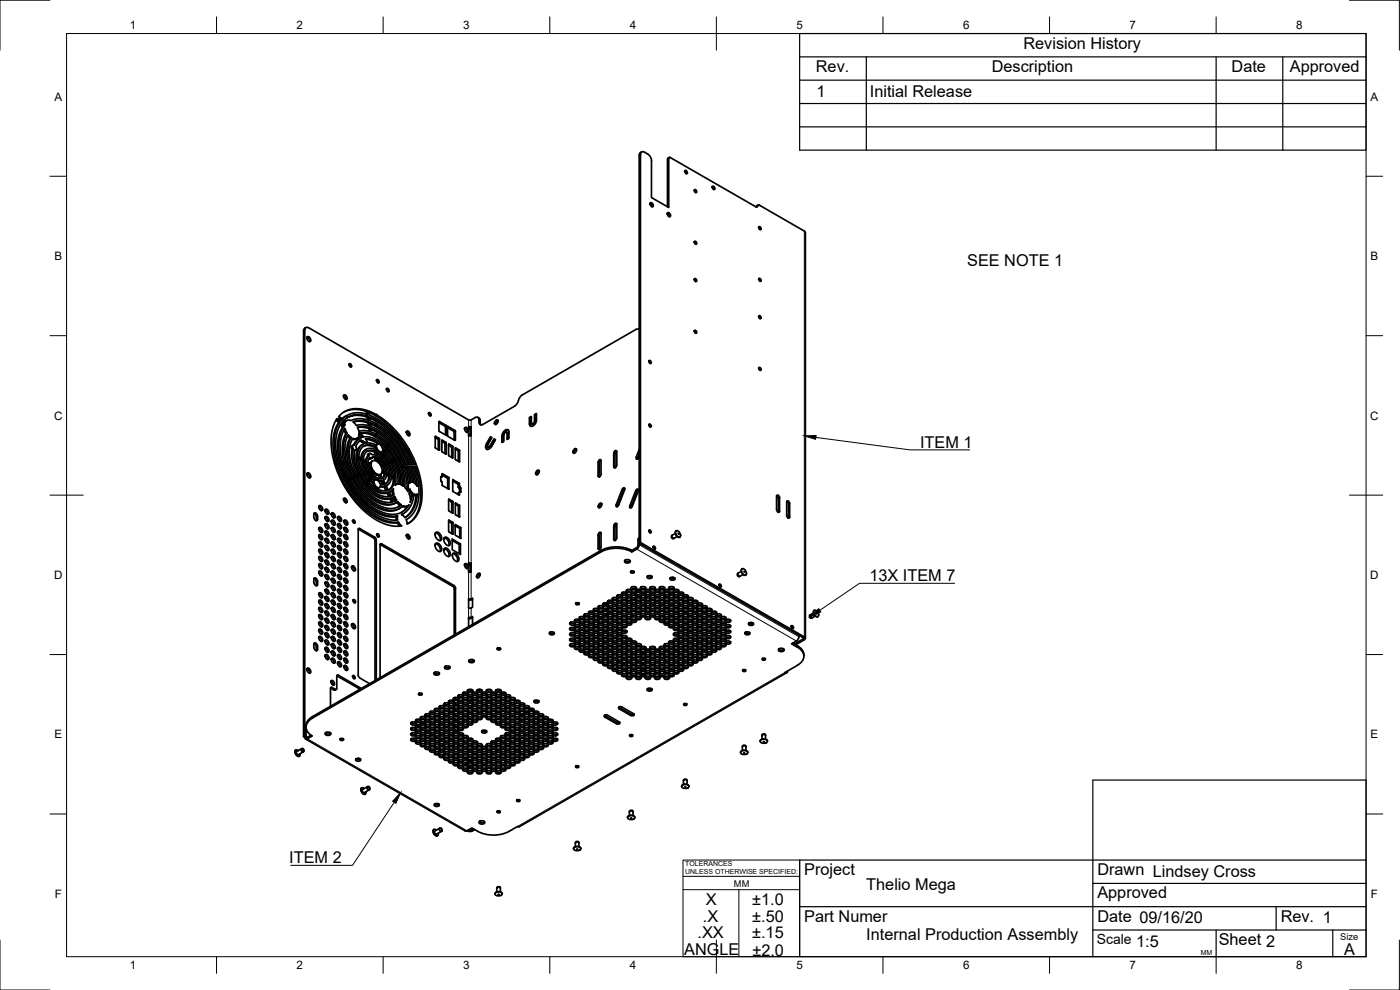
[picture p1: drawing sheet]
<svg xmlns="http://www.w3.org/2000/svg" width="420mm" height="297mm" viewBox="0 0 420 297" stroke-linecap="round" stroke-linejoin="round" font-family="sans-serif">
<defs><g id="words">
<g font-size="4.9">
<text x="307.1" y="14.6">Revision History</text>
<text x="244.9" y="21.6">Rev.</text>
<text x="297.6" y="21.6">Description</text>
<text x="369.6" y="21.6">Date</text>
<text x="387.1" y="21.6">Approved</text>
<text x="245" y="29.1">1</text>
<text x="261.1" y="29.1">Initial Release</text>
<text x="290.3" y="79.7">SEE NOTE 1</text>
<text x="276.1" y="134.3">ITEM 1</text>
<text x="260.9" y="174.3">13X ITEM 7</text>
<text x="86.8" y="258.9">ITEM 2</text>
<text x="241.3" y="262.6">Project</text>
<text x="329.3" y="262.6">Drawn Lindsey Cross</text>
<text x="260" y="267">Thelio Mega</text>
<text x="329.3" y="269.5">Approved</text>
<text x="211.9" y="271.6">X</text>
<text x="225.8" y="271.6">±1.0</text>
<text x="209.3" y="281.5">.XX</text>
<text x="211" y="276.5">.X</text>
<text x="225.7" y="281.6">±.15</text>
<text x="225.8" y="276.6">±.50</text>
<text x="241.3" y="276.5">Part Numer</text>
<text x="329.3" y="276.5">Date 09/16/20</text>
<text x="384.3" y="276.5">Rev. 1</text>
<text x="205.3" y="286.6">ANGLE</text>
<text x="225.8" y="286.7">±2.0</text>
<text x="260" y="282.1">Internal Production Assembly</text>
<text x="341" y="284">1:5</text>
<text x="365.8" y="283.6">Sheet 2</text>
<text x="403.4" y="286.5">A</text>
</g>
<text font-size="4.2" x="329.1" y="283.1">Scale</text>
<g font-size="3.5">
<text x="39" y="8.8">1</text>
<text x="89" y="8.8">2</text>
<text x="139" y="8.8">3</text>
<text x="189" y="8.8">4</text>
<text x="239" y="8.8">5</text>
<text x="289" y="8.8">6</text>
<text x="339" y="8.8">7</text>
<text x="389" y="8.8">8</text>
<text x="16.3" y="30.2">A</text>
<text x="411.3" y="30.2">A</text>
<text x="16.3" y="78">B</text>
<text x="411.3" y="78">B</text>
<text x="16.2" y="125.9">C</text>
<text x="411.2" y="125.9">C</text>
<text x="16.2" y="173.7">D</text>
<text x="411.2" y="173.7">D</text>
<text x="16.3" y="221.6">E</text>
<text x="411.3" y="221.6">E</text>
<text x="16.4" y="269.4">F</text>
<text x="411.4" y="269.4">F</text>
<text x="39" y="290.8">1</text>
<text x="89" y="290.8">2</text>
<text x="139" y="290.8">3</text>
<text x="189" y="290.8">4</text>
<text x="239" y="290.8">5</text>
<text x="289" y="290.8">6</text>
<text x="339" y="290.8">7</text>
<text x="389" y="290.8">8</text>
</g>
<g font-size="2.8">
<text x="220.3" y="266.1">MM</text>
<text x="402.3" y="282.1">Size</text>
</g>
<g font-size="2.1">
<text x="205.6" y="259.8">TOLERANCES</text>
<text x="205.6" y="262.3">UNLESS OTHERWISE SPECIFIED:</text>
<text x="360.4" y="286.5">MM</text>
</g>
</g></defs>
<!-- layer: Visible Narrow -->
<g fill="none" stroke="#000" stroke-width=".3">
<path d="M192.2 46.3l-.4 .3M200.7 47.5l-.4 .3M227.4 61.8l-.4 .2M241.4 69.3v121.8M91.5 99l-.4 .3M101.7 133.7l-.4 .2M102.6 125.8l-.4 .2M103 127.8l-.3 .2M104.3 139.2l-.1 .1M104.4 135.3l-.4 .2M107.5 131.5l-.4 .2M107.8 130v.1"/>
<path d="M107.9 137.5l-.2 .1M108.9 132.4l-.4 .2M110 132.8l-.4 .2M110.8 139.2l-.3 .1M111.1 128.6l-.4 .2M112.9 137.8l-.4 .3M113 138l-.3 .2M113 127.7l-.4 .2M113 130.8l-.4 .3M113 126.1l-.4 .2M113 129.3l-.4 .2M113.1 132.5l-.4 .2"/>
<path d="M113.9 135.5l-.1 .1M114.3 137.6l-.1 .1M114.5 137.1l-.4 .2M114.6 137.3l-.4 .2M116 139.2l-.4 .3M116.8 133.1l-.3 .2M118.8 137.8l-.3 .2M118.9 138l-.3 .1M119 138l-.4 .2M121.7 135.2l-.4 .3M122.7 134.7l-.4 .2M130.7 130.9l-.1 .1"/>
<path d="M131.8 131.5l-.4 .3M131.9 126.5l-.2 .1M131.9 135l-.1 .1M131.9 131.7l-.4 .3M132.7 132.1l-.1 .1M133.8 132.7l-.4 .2M133.9 136.2h-.1M133.9 132.9l-.4 .2M133.9 127.7l-.4 .2M134.1 127.9l-.4 .3M134.1 130.5l-.2 .1M134.5 128l-.2 .1"/>
<path d="M134.7 133.2l-.1 .1M135.8 133.8l-.4 .3M135.9 134.1l-.3 .2M135.9 137.3l-.1 .1M136.5 129.1l-.4 .3M136.7 129.4l-.4 .3M136.7 132l-.2 .1M136.7 134.4l-.1 .1M137.8 135l-.4 .2M137.9 138.5h-.1M137.9 135.2l-.4 .2M140.6 126v2"/>
<path d="M140.6 130.7v38.2M141.4 126v2M141.4 130.7v38.2M143.7 126l.4 .2M143.7 126.7l.4 .2M146 133.1l.4 .2M147.1 133.7l.4 .2M150.6 130.9l.4 .2M152.2 130l.3 .2M158.9 127.2l.4 .2M160.4 126.3l.4 .2M179.5 138.7l.4 .2"/>
<path d="M184.2 136l.4 .2M190.9 137.2l.4 .2M95.3 154.9l-.4 .2M95.3 155.9l-.4 .2M105.1 143.6l-.3 .2M105.3 143.7l-.4 .3M105.3 143.7l-.3 .3M106.4 143.3l-.4 .2M107 142.8l-.2 .1M107.1 143l-.2 .1M107.2 143l-.2 .1M108 158.6l-.4 .2"/>
<path d="M109.4 142l-.3 .2M110 145.1l-.2 .1M110.1 145.3l-.2 .1M110.1 145.3l-.1 .1M113 142.2l-.4 .2M115.1 141.5l-.4 .2M115.2 141.7l-.4 .2M117.7 150l-.4 .2M117.8 150.2l-.4 .2M117.9 150.2l-.4 .2M118.1 143.3l-.3 .3M118.4 143.5l-.4 .2"/>
<path d="M119.8 144.2l-.3 .2M121.1 144.9l-.4 .2M121.3 140l-.4 .2M121.7 155.2l-.1 .1M122.5 145.8l-.3 .2M122.7 157h-.1M132.4 143l-.1 .1M132.6 143h.1M132.8 142.2h-.1M134.2 143l-.4 .2M134.7 143.2l-.4 .3M134.7 146.7v.1"/>
<path d="M134.7 143.4l-.4 .2M134.8 156.1l-.2 .1M134.8 149.8l-.2 .1M135.8 156.7l-.4 .2M135.8 150.4l-.4 .2M135.9 143.9v.1M136 156.9l-.4 .2M136 153.9l-.2 .1M136 150.6l-.4 .2M136.8 150.9l-.1 .1M137.1 144.6l-.4 .2M137.8 145l-.4 .2"/>
<path d="M137.8 151.6l-.3 .2M137.9 148.5h-.1M137.9 147.8l-.4 .2M137.9 145.9l-.4 .2M137.9 145.1l-.4 .3M137.9 155l-.1 .1M137.9 151.8l-.3 .2M138 146l-.4 .2M138.1 147.7h-.1M138.1 146.1l-.4 .3M138.2 146.4l-.3 .2M138.3 147.6l-.1 .1"/>
<path d="M138.3 146.5l-.4 .2M179.5 142.8l.4 .2M184.2 140.1l.4 .2M184.2 157.8l.4 .2M184.9 151.5l.4 .2M186.7 146.9l.3 .2M189 151.8l.4 .2M190.8 147.3l.3 .2M203.5 159.9l.3 .2-.1 .3-.2-.2zM234 153.4l-.4 .3M234 149.4l-.4 .2M237 155.2l-.4 .2"/>
<path d="M237 151.1l-.4 .2M95.3 174.4l-.4 .2M95.3 175.4l-.4 .2M112.4 161.2l-.3 .2M112.9 162l-.4 .2M114.5 163.2l-.3 .2M136 160.2h-.2M136.2 175.7l-.4 .2M136.7 176.5l-.4 .2M140.6 171.6v8.1M141.4 171.6v8.1M179.5 164.6l.4 .2"/>
<path d="M179.5 160.5l.4 .2M180.3 165.2v.4M184.2 161.9l.4 .2M191.1 164.3v.4l47.9 27.6M191.5 163.6l.3-.2 48 27.6M191.8 161.7l-.3 .2M202 161.5l-.2 .1M221.7 172.9h-.1M223.3 171.3l.2 .2v.3l-.3-.2zM95.3 193.9l-.4 .2M95.3 194.9l-.4 .2M140.6 182.4v2.8"/>
<path d="M140.6 188h.1M141.4 182.4v2.8M181.9 180.9l.4 .3M187 198.9h.1M188 198.3h.1M239.3 193.8v.4M241 191.3v.4M243.4 185.3l-.1 .1M244.9 183.8l.3 .1v.3l-.3-.1zM91.8 219.3l-.3 .2M93.8 215v.4M99.7 206.3l-.4 .2"/>
<path d="M100.6 206.8l-.4 .2M101.5 202.6l-.3 .2M124.9 216l-.1 .1M125.2 217.4l-.2 .2M136.7 219.4l-.2 .1M140.6 206.9v.4M140.6 210.1v.5M140.6 211.8v.4M140.6 216.7v.4M141.4 206.8v.5M141.4 210.1v.5M141.4 211.7v.5"/>
<path d="M141.4 216.6v.5M156 217.6l.3 .3M181.5 214.7v.4M185 216.7v.5M185.8 212.2v.4M189.3 214.3v.4M235.6 201.7l-80.3 46.3M89.1 225.4v.7l.6 .3M89.2 225.4a.54 .54 0 0 0-.2 .7 .54 .54 0 0 0 .8 .2M90.9 224.6l.1 .6-.2 .3M91.5 221.2l.3-.2 .4 .2v.5l47.9 27.6M108.9 236.8v.6l.5 .4"/>
<path d="M109 236.8a.54 .54 0 0 0-.2 .7 .54 .54 0 0 0 .7 .2M110.7 236l.1 .6-.2 .3M133.1 223.2l-.1 .1M140.6 221.6v.4M140.6 223.2v.4M140.6 224.8v.4M140.6 226.4v.5M140.6 231.3v.4M141.4 221.5v.5M141.4 223.1v.5M141.4 224.8v.4M141.4 226.4v.5"/>
<path d="M141.4 231.3v.5M205.5 236l.4 .1-.2 .2zM206 233.8v.2M223.2 225.8l.4 .1-.3 .2zM223.7 223.7v.1M229 222.4l.5 .1-.3 .2zM229.6 220.3v.1M130.6 249.3v.6l.5 .3M130.7 249.3a.54 .54 0 0 0-.2 .7 .54 .54 0 0 0 .7 .2M132.4 248.5v.5l-.2 .4M140.6 249v.1M141.4 248.5v.6"/>
<path d="M173 254.7l.5 .1-.5 .1zM173.6 252.5v.2M189.2 245.3l.5 .1-.3 .2zM189.8 243.2v.1M149.5 268.3l.4 .1-.4 .1zM150 266.1v.2"/>
</g>
<!-- layer: Visible -->
<g fill="none" stroke="#000" stroke-width=".51">
<path d="M192.6 45.6l-.6 .4-.2 .6v116.4l49.4 28.4-.2 .3-2.6 1.5M193.4 45.7l1 .5M193.4 45.6a.72 .72 0 0 0-.8 0 .72 .72 0 0 0-.4 .7v116.5l49.2 28.3 .3 .4-.3 .5M194.4 46.2l.7 .7 .4 .9v11.5l5.2 3v-14.8l.2-.3 26 14.9M200.3 47.8v14.2M200.5 47.4l-.2 .4M200.9 47.2l-.4 .3M205.5 51.3l.4 .8M205.5 51.2l.6 .1 .2 .8-.6-.2zM208.4 57.1l.3 .6M208.4 56.9l.5 .2 .2 .6-.6-.1zM213.7 56.1l.5 .8"/>
<path d="M213.8 55.9l.6 .2 .1 .7-.5-.1zM195.1 61l.4 .4 .2 .6M195.1 60.9a.71 .71 0 0 1 .8 .3 .71 .71 0 0 1-.1 .9l-.6-.5zM200.3 64l.4 .4 .2 .6M200.3 63.9a.71 .71 0 0 1 .8 .3 .71 .71 0 0 1-.1 .9l-.6-.5zM208.4 72.6l.3 .6M208.4 72.4l.5 .2 .2 .6-.6-.1zM226.9 62.1h.3l.3-.5 .4-.1 13.5 7.8 .3 .5v121.7M227 62v.1M227.2 61.7l-.2 .3M227.5 61.5l-.4 .2M227.7 68.3l.4 .6"/>
<path d="M227.7 68.1l.6 .1 .1 .6-.5-.1zM91.8 98.3l-.5 .4-.2 .5v121.8M191.7 98.7l.1 .1M191.8 98.9l-.4-.2-.5 .1-34.2 19.7M208.4 99.3l.3 .7M208.4 83.8l.3 .7M208.4 99.1l.5 .2 .2 .6-.6-.1zM208.4 83.6l.5 .2 .2 .6-.6-.1zM227.7 83.8l.4 .6M227.7 95l.4 .6M227.7 83.6l.6 .1 .1 .7-.5-.2zM227.7 94.8l.6 .1 .1 .7-.5-.2z"/>
<path d="M92.1 101.2l.6 .5 .2 .8M92.2 101a.88 .88 0 0 1 .9 .5 .88 .88 0 0 1-.2 1l-.5-.2-.3-.6zM103.1 118.7l.6 .4 .1 .8M103.2 118.5a.82 .82 0 0 1 .8 .5 .82 .82 0 0 1-.1 .9l-.8-.8zM104.7 109.3l.5 .8M104.8 109.2l.5 .1 .2 .8-.6-.2zM113 114.1l.4 .8M113 113.9l.6 .2 .2 .7-.6-.1zM116 116.7l.4 .8M116 116.6l.6 .1 .1 .8-.5-.2zM156.7 118.5l-.6 .5-.8 2-.9 .9M194.7 108.4l.4 .6"/>
<path d="M194.8 108.2l.5 .1 .1 .7-.5-.1zM227.7 110.5l.4 .6M227.7 110.3l.6 .1 .1 .7-.5-.2zM100.4 139l.8-.1-.9-.1 1.4 3.8 1.8 3.5 2.4 3.5 2.9 3.2 3.3 2.7 3 1.6 2.8 .7h2.6l-.9-1.1-1 .2-1.7-.1-2.8-.9-2.7-1.5-2.9-2.4-2.8-3.2-2-3-1.8-3.6-1.1-3.1M100.9 126l.3 .4 .4-.3 .4 .5M101.2 138.9l1.4 3.8 1.7 3.2 2.3 3.4 2.7 2.9 2.9 2.3 2.8 1.5 2.2 .6 2.4 .1M101.6 126.1l-.4-.5-1 1.7-.6 2.2-.2 2.3 .1 2.9 .5 3 .2 .7 .9 .1-.7-3.4-.1-2.8 .5-3.3 1.2-2.4-.4 .3-.4-.5M101.6 126.9l-1 1.8-.6 2.9v3.5l.6 3.3M101.7 139.2h.4M101.8 125.8l.4 .2 .4-.2-.4 .5-.5-.9 .9 .4M102.1 139.2l.3-.2 1.6 4.1 1.9 3.3 2 2.7 1.7 1.8 3 2.2 2.3 1.2 2.5 .6 1.9-.1-.6 .3h-1.5l-2.6-.6-2.4-1.1-3.2-2.5-2.1-2.3-2-2.9-1.7-3.4zM102.1 127.5l.8 .7 .4-.2-1.1 2.1-.5 2.6v2.8l.6 3.1-.8-.1-.6-3-.2-2.1 .4-3.4 1.1-2.6a.38 .38 0 0 1 .4-.2 .38 .38 0 0 1 .3 .4l.4 .4"/>
<path d="M102.2 126l-.1 .2M102.4 139l-.8-.1 1.9 4.8 1.9 3.4 3 3.7 2.1 1.9 2.7 1.8 3.1 1.3 2.4 .2a.44 .44 0 0 0 .5 0 .44 .44 0 0 0 0-.6l.1-.6M102.9 128.2l-1 1.9-.6 2.6v2.8l.6 3M102.9 139.3l.5 .1 .4-.3 1.3 3.5a.44 .44 0 0 1 .3 .4 .44 .44 0 0 1-.3 .5l.2 .3 .3-.2M103.1 126.2l.6 .3M103.1 126.1a.61 .61 0 0 0-.4 .6 .61 .61 0 0 0 .5 .6l.2 .2 .3-1-.4 .3-.5-.3M103.2 129l.6 1.2 .4-.3-.8 1.8-.3 2.2 .1 2.8 .5 2-1-.1-.6-3.5 .1-3.2 .6-1.9 .7-1.5 .7 1.4M103.3 126.8l-.2 .4M103.3 126l.5 .4M103.4 139.4l1.6 4.1M103.8 139.1h-1l1.3 3.4 1.5 2.7 2.8 3.8 3 2.8 2.9 1.7 3.1 .8 1.9-.1 1.2-.5 1.2-.8 1-1.4-.4 .3-.7 .1a1.04 1.04 0 0 0-1.4 .5l-1.3 .6-1.8 .1-2.1-.4-1.7-.7-1.8-1.2-2.4-2.2-2.1-2.6-1.4-2.4-.8 .3M103.8 130.2l-.7 1.6-.4 2.3 .1 2.8 .4 1.8"/>
<path d="M104.1 124.7l-1.4 .9M104.2 125.3l2.4-.7 1.9 .1 1.7 .4 .3-.2-2.1-.5h-1.7l-1.8 .6-1.6 1M104.3 130.8l.7 .7 .4-.2-.7 1.5-.2 1.5v2.3l.4 2.2 1.1 3.3 2 3.4 2.7 3 3 2 2.7 .8h1.1l1.1-.4a.69 .69 0 0 1 1.2 .1l.6 .5M104.3 139.2h-.1l.4 1.5 1.1 2.3 .5-.1 .2 .4M104.4 139.2l-.2 .1M105 131.5l-.8 2.2-.1 2.6 .6 3.4 1.3 3.3M105.4 131.3l-.3-.3a.41 .41 0 0 0-.5-.4 .41 .41 0 0 0-.4 .4l-.6 2-.1 2.1 .3 2.5 .3 1.2 .3 .2-.1 .2M105.7 134.9l-.2 1.8 .3 2 1.3 3.8M106 133.6l-.5 .3-.1 .4 .3 .6 .3-.3 .1 3.4 .5 2.3 .9 2.1-.6 .4 .3 .2 .5-.2M106 126.6l1.4-.2 3 .5 .4-.3 .2 1.2-2.9-.4a1.07 1.07 0 0 1-1.5-.3l-.6-.5 1.5-.4 1.8 .1 1.5 .3M106.8 135l-.4 .2M107 131.6l.4 .3 .4-.2-.7 .6-.8 1.3-.4 .1 .1 .9"/>
<path d="M107.1 131.5l-.6 .4-.8-.1M107.3 128.3l1.6-.1 1.8 .4 .4-.2v.2M107.4 131.9l-1.3 1.6M107.7 137.8l.6 .3 .3-.2 .7 2.9 1.7 2.7M107.7 130.5l.8 .8M107.8 130.1v.3a.73 .73 0 0 0 .4 1M107.8 131.7l-.5-.3-.9 .3a.57 .57 0 0 0-.6-.1 .57 .57 0 0 0-.3 .6l-.6 2.7 .2 3 .9 3.3 2.2 3.9 2.7 3.1 1.8 1.3 1.5 .7 1.8 .5h1.6l1.4-.7-.3 .2-.6-1M107.8 130l1.1 1.2-.7 .2M107.9 137.2l-.2 .1M108 132.3l.6 .3 .4-.2 1.1 .4-.1-.7a.29 .29 0 0 1-.3-.5 .29 .29 0 0 1 .5 0l1.5 .3 1.3 .5 1.5 1.1 1.3 1.3M108.2 130l1.9 .1 1.9 .6 2.3 1.5 1.8 1.7 .3-.2-.4 .7-1.3-1.3-1.9-1.2-1.4-.6-1.2-.3a1.3 1.3 0 0 1-1.8-.7l-.3-.4 1.2-.2 2.6 .6 1.9 1 2.6 2.4M108.3 138.1l.2 1.6 .8 2"/>
<path d="M108.6 132.6l1 .4M109 132.4l-.6-.4-1 .8-.6 1.2 .2 .8-.5 .2-.1 .6 .2 3.1 1.3 3.5 .6-.2-1-2.8-.2-2.5 .3-1.7 .6-1.1 .8-.7 1.1-.3 1.3 .1 1.6 .6 .3-.4h.4l.7 .6 .5 1.3 .5 .5 .4-.8-.3 .2-.8-.8M109 133.3l-.9 .5-.6 .8-.6 2 .2 2.9 1 2.6M109.1 133.9l1.4-.2 2.1 .7 .4-.3 .7 1.3 .5 .2 .5-.2 .5 .5M109.1 138.6l.6 .3 .3-.2 .7 2.4-.7 .3-.7-1.7-.2-1.6 .9 .6M109.6 133h.1M109.7 138.9l.6 2.3M109.8 131.8l1.8 .4 1.8 1M109.9 123.4l.1 .9M110 134.8l-1.1 .8-.6 1.8M110.1 135.5l1.2-.2 1.2 .4 .4-.2v1.2l-2-.7-.2 .3v.4M110.1 132.7l-.4 .3"/>
<path d="M110.2 125.1l.1 .9M110.3 123.2l-2.2-.5h-2.1l-2 .5-1.8 1.2a.49 .49 0 0 0-.5 .5 .49 .49 0 0 0 .6 .5h.2a.6 .6 0 0 0 .9-.3l1.3-.8 1.9-.4h1.6l2.2 .5-.1-1.2-.4 .2-2.4-.5h-2.2l-2.1 .7M110.3 137l-.6 1.2M110.4 126.9l.1 .8M110.5 124.9l.2 1.2-2.5-.5-1.9 .2a1.2 1.2 0 0 1-1.5 .3l-1 .3 .3-.2M110.6 139.4h.1M110.7 128.6l.3 .6 .5-.2M110.7 123.7l1.9 1 .4-.2-2.3-1.2 .1 1.2 3.7 2 3.6 3.2 3.5 4.6 2.5 5.1h.8l-2.5-5.2-1.9-2.9-1.8-2.1-3.8-3.5-1.9-1.2-.4 .2 3.4 2.4 3.7 3.9 2.7 4 2.1 4.4M110.9 125.1l2 .9 1.8 1.2 3.2 2.8 3.2 4.1 1.3 2.4 1.3 2.9h-.8l-2.2-4.3-3.1-4.2-3.2-2.9-3.3-1.8zM110.9 139.2l-.3 .2M111 125.5l3.3 1.9 3.7 3.4 2.9 3.9 2.3 4.7M111.1 128.4l-1.6-.4h-1.6a.49 .49 0 0 0-.6 .3 .49 .49 0 0 0 .3 .7 .5 .5 0 0 0 .3 .4 .5 .5 0 0 0 .6-.2l1.8 .1 1.7 .5 2.5 1.6 2.1 2 .2-.3-.3 .2 .4-.2-.1 .5 2.6 3.8 .7-.1v.2l-.5 .3"/>
<path d="M111.1 128.6l.3 .4 .1-.2M111.3 127.2l2.8 1.6 3.2 3 2.4 3.1 2.3 4.6M111.4 128l-.2-1.2 3 1.6 3.2 2.9 2.2 2.7 1.7 3 1.1 2.5h-.8M111.4 128l2.9 1.6 2.9 2.6 2.4 3.2 2 4.1M111.4 128h.1M111.5 128.9l2.9 1.8 2.5 2.3M111.5 128.8v-.3l2.5 1.4 2.9 2.5 2.3 3.1 1.6 3a.88 .88 0 0 1 .2 1.2l.5 .3M111.7 137.5l-.5 .2-.4-.1M111.8 137.2l.7 .2 .4-.2 .1 .8 .1-.7 .9 .7M111.9 138.3l-.6 .3-.3 .6 .3 1.6M112.5 137.4v.8M112.5 135.7v.8"/>
<path d="M112.6 134.4l.3 .6M112.9 137.2l-.4-.2a.61 .61 0 0 0-.9 .5l-.6-.2-.5 1.1v.3l.5 .3-.2 .2-.3-.3 .5 2 .7-.3-.3-1.4 .4-.9 .8-.1 1 .6 .4-.8-.4 .3-.5-.5M112.9 135.5l-1.4-.4-1.2 .2-1 1.1-.2 1.5 .9 .5 .2-.9 .5-.8-.4 .3v-.6l.5-.4M113 134.1l-1.6-.6h-1.1l-1.5 .6-.7 1-.4 1.7 .1 1.9 1 3h.5l.1 .3M113.1 138l-.4 .2M113.1 136.1l1.2 1 .3-.2v.5l-.4 .2M113.3 133.3l-.5 .2M113.6 138.3l-.2 .3M113.8 139l.4 .6 .7-.3-.7-1-.4 .7M114 138.7l.5 .7M114.3 137.6l1.4 2.4 .4 1.9 1 .6-.3-1.6-.5-1.5-.1-.2-.7 .2M114.3 137.1l-.1 .5"/>
<path d="M114.3 137.6h.1M114.3 137.5l-.2 .1M114.3 137.5l.6-.4 1.1 1.7-.2 .1 .1 .3-.4 .2-.1-.3 .4-.2M114.4 140l.7-.4 .6 2.1-.6-.2 .6 .4M114.4 135.7l.4 .4M114.6 137.5l1 1.5M114.6 135.6l-.5 .2M114.6 136.9l-1.5-1.3v1.2l1.2 .8M114.7 137.4l-.3 .2M114.7 139.8l.5 1.6M114.8 136.1l.4-.2-.4 .7-1.3-1.2-1.2-.7-.9-.2-1.1 .1-1.2 1-.5 2-.8-.4 .8 .7M114.8 136.1l-.1 .3"/>
<path d="M115.1 139.6l-.7 .3 .3 1.5-.5 .9 .6 1.2M115.2 136.5l1.4 2.1M115.4 136.2l1.6 2.2-.7 .3-1.3-1.9zM115.5 135l-.3 .4M115.8 139.4l.8 2.8M115.8 135.4l1.9 2.7M116.1 133.9l-.2 .4M116.2 139.2h-.3M116.4 134.4l2.3 3.3M116.8 139l.9 2.2 .3 1.8M116.8 133.1h.1M117 133.2l2.7 4"/>
<path d="M117.2 138.8l-.7 .2 .7 1.9 .3 1.8 .7 .6-.7-.3-.5 1.9-1.1 .9 .6 1.3 .8-.5 .6-.7 .5-2-.1-2.1-.5-1.7-.6-1.3-.7 .3M117.7 138.6l.3-.2-.5 .2 .8 1.9 .5 2.1 .1 1.5-.3 1.5 .5-.3h.7v-1.8l-.3-2-1.4-3.6-2.1-2.9-.4 .8 1.7 2.4 .7-.1 .1 .3-.6 .2M117.9 138.5l1.2 3.1 .3 2v1.7M118.8 137.6l-.4 .2M118.9 138.1l1.4 3.9 .4 3.7M119.3 137.9h-.5l.2-.5-2.4-3.5-.4 .7 1.9 2.6 1.5 3.3 .5 2.1 .2 2a.99 .99 0 0 0 .8 1.3v-2.3l-.7-3-1.1-2.7-.7 .3M119.7 137.7l.4-.2-.5 .2 1.3 3.3 .7 4a2.52 2.52 0 0 0 .8 2.5l.1-2.4-.2-2.2-.8-2.9-.6 .2-.3-.2v-.3l.4-.2M119.9 137.6l.9 2M121.7 139.5h-.1M122 129.5l.5 .5 .2 .7M122.1 129.3a.82 .82 0 0 1 .8 .5 .82 .82 0 0 1-.2 .9l-.7-.7zM122.6 140h-.8l.8 2.5 .3 2.5 .4-.3h.5l-.4-2.2-.8-2.5-.7 .2"/>
<path d="M123.9 139.9l-.9 .1 1.1 3.9a1.25 1.25 0 0 0 .6 1.4l.5 .6-.8-4.4-.5-1.6-.8 .3M125.1 139.9l1.1 3.6 .3 2.2 .2 2.4-.3 2.9-.5 2-1.1 2.1-1.3 1.3-1.4 .9v-.7a.62 .62 0 0 1-.2-.7 .62 .62 0 0 1 .6-.4l1.9-2.1 .8-1.9 .5-2.2-.2-4.6-1.2-4.8h.8l-.7 .2M128.6 124l.4 .8M128.6 123.8l.6 .2 .2 .7-.6-.1zM130.6 131.3l.9 .6v3M130.6 134.3l1.2 .8M130.7 130.9l1.2 .7-.1 3.5M130.7 130.9l-.1 3.4M131.7 126.8l2 1.2v2.5M131.7 129.2l.2 .3M131.9 126.5l2 1.2M131.9 126.5l-.2 .1v2.6"/>
<path d="M132.6 132.4l.8 .5M132.6 132.2v3.2M132.6 132.1l1.2 .6M133.4 132.9l.1 3.2M133.8 132.7l.1 3.5-1.3-.8M133.9 127.6l.2 .3v2.7l-2.2-1.1M134.3 130.6l.2 .3 2 1.2M134.3 128.3l2 1.2v2.5M134.3 130.7l.1-2.8 2.2 1.4 .1 2.7M134.6 133.6l.9 .7M134.6 133.3v3.3M134.6 133.3l1.3 .6v3.5l-1.3-.8"/>
<path d="M135.6 134.3v3M136.6 134.8l1 .6-.1 3M136.7 132l-.2 .1M136.7 134.4l1.2 .8M136.7 137.9l1.1 .6M136.7 134.4v3.5M137.9 135.2v3.3M137.9 138.5h-.1M139.4 128.4l.7 .5 .1 .9M139.6 128.2a.88 .88 0 0 1 .9 .6 .88 .88 0 0 1-.3 1l-.4-.3-.4-.6zM140.6 126l-47.9-27.6a.74 .74 0 0 0-.9-.1 .74 .74 0 0 0-.3 .7v122.2l-.4-.2 .4-.2M140.6 128v.6l.5 .2v1.7l-.5 .1"/>
<path d="M140.6 128h.8v2.7h-.8M140.6 128.4h.8M141.1 130.5l-.5-.3v.5M143.4 125.2a1.48 1.48 0 0 1 .8 1.9l.1 .4M146 133.1l1.2-2.1 .4 .3-1.3 2.3 .1 .5 .5-.1 1.4-2.3 .4 .2-1.2 2M146 133.1l-.2 .4a.83 .83 0 0 0 .2 1.3 .83 .83 0 0 0 1.2-.5l.3-.4M146.4 133.3l-.3 .9 .2 .7M147.5 133.9l-.5 .4-.5-.2M147.6 131.3l-1.2 2M148.7 131.9l-1.2 2M148.7 126.2l.5-.3a.75 .75 0 0 1 .1 1 .75 .75 0 0 1-.9 .3zM149.5 126.2l-.6 .4-.1 .8"/>
<path d="M151.2 130.5l.3-.7 .6-.1 .1 2.2 .5-.4v-2.2a.9 .9 0 0 0-.9-.4 .9 .9 0 0 0-.7 .7 4.1 4.1 0 0 0-.5 3.2l.6-.4v-1.9M152 129.7l.5 .3v1.7M152.6 129.1a2.02 2.02 0 0 0-1.6 2v1.5M154.4 121.9l-9.5 5.4a.72 .72 0 0 1-.8 .1 .72 .72 0 0 1-.3-.7 1.21 1.21 0 0 0-.5-1.5l-.7 .1-1.2 .7h-.8M158.9 125.3l.6-.3v1.9l.2 .3 .2-.1 .5-.6v-2.1l.6-.3a3.9 3.9 0 0 1-.4 3.1l-.3 .3a.77 .77 0 0 1-1.4 0zM158.9 125.3l.4 .2M159.3 125.5l.1 2.4M159.5 125.4l-.2 .1M160.4 124.4l.4 .2M161 124.5l-.2 .1-.1 2.4-.5 .4-.6-.2M172.3 134.8l.4-.2a.75 .75 0 0 1 .2 .9 .75 .75 0 0 1-.9 .3zM173 134.8l-.5 .5-.2 .7"/>
<path d="M179.9 138.9v4.1M180.4 138.1l-.5 .8M184.4 135.4l.5-.2 .2 .3v4.1l-.2 .5-.5 .3-.2-.3v-4.1zM184.6 136.2v4.2M185.1 135.4l-.5 .8M191.3 137.4v.4M191.8 134.8l-.9 2.4 .1 .5h.3l.4-.4M191.8 136l-.5 1.4M191.8 136.9l-.1 .4M194.7 127.5l.4 .6M194.8 127.3l.5 .1 .1 .7-.5-.2zM92.1 142.1l.6 .5 .2 .8"/>
<path d="M92.2 141.9a.88 .88 0 0 1 .9 .5 .88 .88 0 0 1-.2 1l-.5-.3-.3-.5zM94.2 154.1l.5 .4 .2 .6M94.9 155.1v1.1M95.3 155.9l-.3 .4-.6-.5-.2-.6 .2-1.3h.4l.3 .4 .2 1.6M95.7 151.9l.6 .5 .1 .8M95.7 158.4l.6 .5 .1 .8M95.8 151.7a.88 .88 0 0 1 .9 .5 .88 .88 0 0 1-.2 1l-.5-.3-.3-.5zM95.8 158.2a.88 .88 0 0 1 .9 .6 .88 .88 0 0 1-.2 1l-.5-.3-.3-.6zM97.6 153l.6 .5 .1 .8M97.6 159.5l.6 .5 .1 .8M97.6 157.3l.6 .6 .1 .8M97.6 155.2l.6 .5 .1 .8"/>
<path d="M97.7 152.8a.88 .88 0 0 1 .9 .5 .88 .88 0 0 1-.2 1l-.5-.3-.3-.5zM97.7 159.3a.88 .88 0 0 1 .9 .5 .88 .88 0 0 1-.2 1l-.5-.2-.3-.6zM97.7 157.1a.88 .88 0 0 1 .9 .6 .88 .88 0 0 1-.2 1l-.5-.3-.3-.6zM97.7 155a.88 .88 0 0 1 .9 .5 .88 .88 0 0 1-.2 1l-.5-.3-.3-.5zM99.4 154.1l.7 .5 .1 .8M99.4 158.4l.7 .5 .1 .8M99.4 156.2l.7 .6 .1 .8M99.6 153.9a.88 .88 0 0 1 .9 .5 .88 .88 0 0 1-.2 1l-.5-.3-.3-.5zM99.6 158.2a.88 .88 0 0 1 .9 .6 .88 .88 0 0 1-.2 1l-.5-.3-.3-.6zM99.6 156.1a.88 .88 0 0 1 .9 .5 .88 .88 0 0 1-.2 1l-.5-.3-.3-.5zM101.3 155.1l.7 .6 .1 .8M101.3 159.5l.7 .5 .1 .8"/>
<path d="M101.3 157.3l.7 .5 .1 .8M101.5 155a.88 .88 0 0 1 .9 .5 .88 .88 0 0 1-.3 1l-.4-.3-.4-.5zM101.5 159.3a.88 .88 0 0 1 .9 .5 .88 .88 0 0 1-.3 1l-.4-.2-.4-.6zM101.5 157.1a.88 .88 0 0 1 .9 .6 .88 .88 0 0 1-.3 1l-.4-.3-.4-.6zM103.1 149.7l.6 .4 .1 .8M103.2 156.2l.6 .6 .2 .8M103.2 158.4l.6 .5 .2 .8M103.2 149.5a.82 .82 0 0 1 .8 .5 .82 .82 0 0 1-.1 .9l-.8-.8zM103.4 156a.88 .88 0 0 1 .8 .6 .88 .88 0 0 1-.2 1l-.4-.3-.4-.6zM103.4 158.2a.88 .88 0 0 1 .8 .5 .88 .88 0 0 1-.2 1l-.4-.2-.4-.6zM105.2 143.4l-.5 .3M105.2 143.9l1.8 2.8 1.4 1.8 2.1 2 2.1 1.5 1.9 .9 2 .4 1.9-.1 1.7-.7"/>
<path d="M105.8 156.2l.4 .7M105.9 156.1l.5 .1 .1 .7-.5-.1zM105.9 143.5l1.6 2.5 1.9 2.4 2.1 1.8 2 1.3 2.6 1h2l1.4-.4 .9-.6-.3 .2-1.1-1M106.2 143.4l1.3 2.2 1.6 1.9 2.1 1.9 1.4 1 1.9 .8 1.6 .3 1.4-.1 1.5-.6M106.4 143.3l-.5 .3M106.4 143.3l-.5 .2M107 143.1l.7-.3 2.2 3.1 2.9 2.5 2.5 1.1 2.1-.1M107 142.6l-.2 .1M107.4 143l1.9 2.9 2.6 2.4 2.8 1.4 1.6 .1 1.1-.4 .5 .8M107.5 158.8h.1M107.6 158.8l4.5 2.6 .5 .8-.1 42M108.1 142.6l.6-.3-.6 .3 .8 1.5 1.5 1.9 1.7 1.5 2.6 1.3 1.3 .2 1.1-.1-.6-1.2-.6 .3-1 .1-1.4-.4-1.5-.8-1.7-1.6"/>
<path d="M108.4 142.5l1.5 2.4 .4-.2-.3 .4 .2 .3 .3-.5 2 1.9 1.5 .7 1.4 .4 1.1-.2M108.7 142.3l1.6 2.4M109.4 142l-.3 .2M109.4 142l1.2 1.7 .4-.2-.5 .8-1.4-2.1 .3-.2M109.9 144.9l-.2 .3M110.2 141.8l.6-.4 .7 1M110.2 145.4l-.2 .1M110.6 143.7l-.3 .4M110.8 141.4l-.6 .3 .9 1.4 .4-.7-.4 .2-.6-.9M110.9 144.1l1 .9 .4-.2 .3 .9 .5 .5 .5 .2 .4-.2a.46 .46 0 0 1 .3-.4 .46 .46 0 0 1 .5 .1l.8-.1M111.1 142.6l-.1 .3M111.2 141.3l.7-.3-.7 .3 .5 .8 .4-.7"/>
<path d="M111.5 143.1l1.1 .9M111.5 141.2l.3 .4M111.8 141.6l-.2 .3M111.9 141l.2 .4M111.9 145l.7 1.3M112.1 142l1.1 .6 .7-.2 .6 1.2-1.2-.2-1.4-1.1 .4-.7 .8 .6 .8 .2M112.1 141.4l-.3 .2M112.3 144.8l-1.2-1.1-.4 .9 1.5 1.4 1.4 .9 1.5 .4 1.2-.1-.7-1.4-.7 .3h-.8M112.5 144l-.3 .2M113.5 142.6l.5 1M113.6 144.4h.8M113.9 146.3l-.6 .3-.4-.1"/>
<path d="M114.8 144.2l.5 1.1-.5 .1a1.31 1.31 0 0 1-1.2-1l-.5-.4h-.6a.29 .29 0 0 1-.3 .3 .29 .29 0 0 1-.3-.3l-.6-.6 .4-.7 1.5 1.2 1.6 .3-.4 .2 .5 1M115.1 141.4l-.4 .3 .6 .4 .4-.2-.1 .5-.3 .7-.5 .4M115.2 144l-.1 .1M115.2 146.1l.6 1.2M115.3 142.1l-.5 1.4M116.1 142.6l.6 .3 .3-.2-.5 1.9-.9 .6-.5-1.1M116.2 148l.5 1M116.2 145.6l-.3 .2M116.7 142.9l-.3 1.4-.7 .9M117 149.7l.5 .7M117 142.7l-.9-.5-.3 1.2-.7 .7M117.1 147.5l-.3 .2"/>
<path d="M117.5 150.4h.1M117.7 147.1l.2 1.5 .3-.3-.1-1.7-1.3 1 .6 1.2 .8-.5M117.9 148.6l-.2 .1M117.9 150.2l-.3 .2M118 143.4l-.3 2.2-1.1 1.4M118.2 149.1l-.5 .3M118.2 143.3l-.4 .3-.4-.2M118.7 150.2l-.2 .1M118.8 145.4l-.2 .1M119 155l-.1 1M119 150l-.2-.4a.54 .54 0 0 0-.4-.6 .54 .54 0 0 0-.6 .3l.1 .9M119.2 156.9l.8 .9"/>
<path d="M120.1 151.7l-.6 .3M121 154.1l-.5 .3M121.1 140.2l.9 3.5 .1 3.3M122 155.9h-.1M122.3 140.2l1.1 4.5M122.3 151.8l-1 1.3-.8 .6M122.4 151.8l-.9 .3-.8-.1M122.9 147.5l.5 .7 .4-.3-.8-1.2-.2 1.5 .4 1.3-.1 1.2 .7-2.8M123.2 144.7l-.3 .2M123.4 148.2l-.2 1.5M123.5 140.2l1.3 5.1M124.8 140.1l1.2 4.9 .3 3.1-.1 2.3-.5 2.1-.8 2-1.2 1.6-1.2 1"/>
<path d="M124.8 148.5l-.2 2-.7 1.9-1.1 1.8-1.3 1.1M125.2 148.3l-.3 2.1-.7 1.9-1 1.7-1 .9a.7 .7 0 0 1-.7 .3 .7 .7 0 0 1-.6-.5l-.4-.3M125.2 148.3l-1 .3M125.2 148.3l-.9-.1-.4 2.1-.7 1.6-1.4 1.7-1.3 .8M130.7 159.9a1.84 1.84 0 0 1 1.3 2.3M130.8 159.8a1.5 1.5 0 0 1 1.5 .7 1.5 1.5 0 0 1-.2 1.7 1.74 1.74 0 0 1-1.3-2.4zM132.6 143h.1M132.6 142.9l-.3 .4M132.6 144.7l.2 1M132.7 143l-.4 .1v1.1l.3 .5M132.7 142.5l1.6 1v3.1M132.8 142.2l1.9 1.1v3.5l-1.9-1.1"/>
<path d="M132.8 142.1l-.2 .9M134.6 150.2l.8 .4M134.6 156.4l.8 .5M135.5 156.9l.1 3.2M135.5 150.6l.1 3.2M135.8 156.7l-1.1-.6 .1 3.5M135.8 150.4l-1.2-.5 .2 3.4M135.8 156.7l.2 3.5-1.2-.6M135.8 150.4l.1 3.5-1.1-.6M135.9 144.3l1.6 1 .1 .9M136.6 157.8l1.4 .7 .3-.2-1.7-1v3.3l1.7 1v-3.3M136.7 151.3l.9 .7v2.9"/>
<path d="M137.5 148v.4M137.5 147.9v.1M137.6 146.2h.1M137.6 146.2l.1 .1M137.7 146.4h.5M137.7 147.8h.1M137.7 146.5l.2 .1M137.9 146.6v1M137.9 145.1l.1 .9M137.9 145.1l-2-1.2v3.6l2 1v-.7M137.9 147.7l-.4 .2M138 151.7l-1.3-.8v3.4l1.1 .8 .1-3.3"/>
<path d="M138 158.5v2.8M138 147.7h.1M138 146h.1M138 147.7h-.1M138 146l.1 .3M138 147.7l.1-.1-.4 .2M138.1 147.6l.1 .1M138.2 146.4l.1 .1M138.3 146.5v1.1M161.1 141.3l.4-.3a.75 .75 0 0 1 .2 1 .75 .75 0 0 1-.9 .3zM161.8 141.2l-.5 .5-.2 .8M179.5 142.8l.1 .2h.4l.4-.7v-4.1l-.2-.3-.5 .2-.2 .6v4.1"/>
<path d="M179.7 159.9l.5-.2 .2 .3v4.1l-.2 .6-.5 .2-.2-.3v-4.1zM179.9 151.2l.4-.3a.75 .75 0 0 1 .2 1 .75 .75 0 0 1-.9 .3zM179.9 143v.1M180.4 159.9l-.5 .8M180.6 151.2l-.5 .4-.2 .8M184.4 157.2l.5-.2 .2 .3v4.1l-.2 .5-.5 .3-.2-.3v-4.1zM185.1 157.2l-.5 .8v4.1M187 147.1l-1.8 4.9M187.5 147l-1.8 4.5M187.5 147l-.2-.7-.6 .6-1.8 4.5v.6h.4l.4-.5M187.5 146.6l-.4 .5M189 151.8l1.8-4.5 .6-.6 .1 .6-1.7 4.6"/>
<path d="M189 151.8l.2 .6 .6-.5M189.4 152l-.1 .4M191.1 147.5l-1.7 4.5M191.6 147l-.5 .5M194.7 159.3l.4 .6M194.8 159l.5 .2 .1 .6-.5-.1zM202.9 159.3a1.26 1.26 0 0 1 1.1 1.9 1.26 1.26 0 0 1-1.1-1.9zM202.9 159.3a1.19 1.19 0 0 0-.1 1.3 1.19 1.19 0 0 0 1.2 .6M233.1 148.8l.5 .8M233.1 148.6l.7 .2 .2 .5v4.1l-.3 .3-.4-.2-.3-.6zM233.6 149.6v4.1M236.1 150.6v4.1"/>
<path d="M236.1 150.6l.5 .7M236.1 150.6l.1-.2 .4-.1 .4 .8v4.1M236.1 154.7l.4 .7h.4l.1-.2M236.6 151.3v4.1M236.6 155.4v.1M94.2 173.6l.7 .8v1.4M94.4 173.4h.4l.5 .7-.2 1.6h-.3l-.6-.7zM95.7 160.6l.6 .5 .1 .8M95.7 165l.6 .5 .1 .8M95.7 169.3l.6 .5 .1 .8M95.7 178l.6 .6 .1 .8M95.7 171.5l.6 .5 .1 .8"/>
<path d="M95.7 167.1l.6 .6 .1 .8M95.7 162.8l.6 .5 .1 .8M95.8 160.4a.88 .88 0 0 1 .9 .5 .88 .88 0 0 1-.2 1l-.5-.2-.3-.6zM95.8 164.8a.88 .88 0 0 1 .9 .5 .88 .88 0 0 1-.2 1l-.5-.3-.3-.5zM95.8 169.1a.88 .88 0 0 1 .9 .6 .88 .88 0 0 1-.2 1l-.5-.3-.3-.6zM95.8 177.9a.88 .88 0 0 1 .9 .5 .88 .88 0 0 1-.2 1l-.5-.3-.3-.5zM95.8 171.3a.88 .88 0 0 1 .9 .5 .88 .88 0 0 1-.2 1l-.5-.2-.3-.6zM95.8 167a.88 .88 0 0 1 .9 .5 .88 .88 0 0 1-.2 1l-.5-.3-.3-.5zM95.8 162.6a.88 .88 0 0 1 .9 .5 .88 .88 0 0 1-.2 1l-.5-.2-.3-.6zM97.6 161.7l.6 .5 .1 .8M97.6 166.1l.6 .5 .1 .8M97.6 170.4l.6 .5 .1 .8"/>
<path d="M97.6 174.8l.6 .5 .1 .8M97.6 179.1l.6 .6 .1 .8M97.6 177l.6 .5 .1 .8M97.6 172.6l.6 .5 .1 .8M97.6 168.2l.6 .6 .1 .8M97.6 163.9l.6 .5 .1 .8M97.7 161.5a.88 .88 0 0 1 .9 .5 .88 .88 0 0 1-.2 1l-.5-.3-.3-.5zM97.7 165.9a.88 .88 0 0 1 .9 .5 .88 .88 0 0 1-.2 1l-.5-.3-.3-.5zM97.7 170.2a.88 .88 0 0 1 .9 .5 .88 .88 0 0 1-.2 1l-.5-.2-.3-.6zM97.7 174.6a.88 .88 0 0 1 .9 .5 .88 .88 0 0 1-.2 1l-.5-.3-.3-.5zM97.7 178.9a.88 .88 0 0 1 .9 .6 .88 .88 0 0 1-.2 1l-.5-.3-.3-.6zM97.7 176.8a.88 .88 0 0 1 .9 .5 .88 .88 0 0 1-.2 1l-.5-.3-.3-.5z"/>
<path d="M97.7 172.4a.88 .88 0 0 1 .9 .5 .88 .88 0 0 1-.2 1l-.5-.2-.3-.6zM97.7 168a.88 .88 0 0 1 .9 .6 .88 .88 0 0 1-.2 1l-.5-.3-.3-.6zM97.7 163.7a.88 .88 0 0 1 .9 .5 .88 .88 0 0 1-.2 1l-.5-.3-.3-.5zM99.4 160.6l.7 .5 .1 .8M99.4 162.8l.7 .5 .1 .8M99.4 167.1l.7 .6 .1 .8M99.4 171.5l.7 .5 .1 .8M99.4 175.9l.7 .5 .1 .8M99.4 178l.7 .6 .1 .8M99.4 173.7l.7 .5 .1 .8M99.4 169.3l.7 .5 .1 .8M99.4 165l.7 .5 .1 .8"/>
<path d="M99.6 160.4a.88 .88 0 0 1 .9 .5 .88 .88 0 0 1-.2 1l-.5-.2-.3-.6zM99.6 162.6a.88 .88 0 0 1 .9 .5 .88 .88 0 0 1-.2 1l-.5-.2-.3-.6zM99.6 167a.88 .88 0 0 1 .9 .5 .88 .88 0 0 1-.2 1l-.5-.3-.3-.5zM99.6 171.3a.88 .88 0 0 1 .9 .5 .88 .88 0 0 1-.2 1l-.5-.2-.3-.6zM99.6 175.7a.88 .88 0 0 1 .9 .5 .88 .88 0 0 1-.2 1l-.5-.3-.3-.5zM99.6 177.9a.88 .88 0 0 1 .9 .5 .88 .88 0 0 1-.2 1l-.5-.3-.3-.5zM99.6 173.5a.88 .88 0 0 1 .9 .5 .88 .88 0 0 1-.2 1l-.5-.2-.3-.6zM99.6 169.1a.88 .88 0 0 1 .9 .6 .88 .88 0 0 1-.2 1l-.5-.3-.3-.6zM99.6 164.8a.88 .88 0 0 1 .9 .5 .88 .88 0 0 1-.2 1l-.5-.3-.3-.5zM101.3 161.7l.7 .5 .1 .8M101.3 163.9l.7 .5 .1 .8M101.3 168.2l.7 .5 .1 .8"/>
<path d="M101.3 172.6l.7 .5 .1 .8M101.3 176.9l.7 .6 .1 .8M101.3 179.1l.7 .5 .1 .8M101.3 174.8l.7 .5 .1 .8M101.3 170.4l.7 .5 .1 .8M101.3 166l.7 .6 .1 .8M101.5 161.5a.88 .88 0 0 1 .9 .5 .88 .88 0 0 1-.3 1l-.4-.3-.4-.5zM101.5 163.7a.88 .88 0 0 1 .9 .5 .88 .88 0 0 1-.3 1l-.4-.3-.4-.5zM101.5 168a.88 .88 0 0 1 .9 .6 .88 .88 0 0 1-.3 1l-.4-.3-.4-.6zM101.5 172.4a.88 .88 0 0 1 .9 .5 .88 .88 0 0 1-.3 1l-.4-.2-.4-.6zM101.5 176.8a.88 .88 0 0 1 .9 .5 .88 .88 0 0 1-.3 1l-.4-.3-.4-.5zM101.5 178.9a.88 .88 0 0 1 .9 .6 .88 .88 0 0 1-.3 1l-.4-.3-.4-.6z"/>
<path d="M101.5 174.6a.88 .88 0 0 1 .9 .5 .88 .88 0 0 1-.3 1l-.4-.3-.4-.5zM101.5 170.2a.88 .88 0 0 1 .9 .5 .88 .88 0 0 1-.3 1l-.4-.2-.4-.6zM101.5 165.9a.88 .88 0 0 1 .9 .5 .88 .88 0 0 1-.3 1l-.4-.3-.4-.5zM103.2 162.8l.6 .5 .2 .8M103.2 165l.6 .5 .2 .8M103.2 169.3l.6 .5 .2 .8M103.2 173.7l.6 .5 .2 .8M103.2 178l.6 .6 .2 .8M103.2 175.9l.6 .5 .2 .8M103.2 171.5l.6 .5 .2 .8M103.2 167.1l.6 .6 .2 .8M103.2 160.6l.6 .5 .2 .8"/>
<path d="M103.4 162.6a.88 .88 0 0 1 .8 .5 .88 .88 0 0 1-.2 1l-.4-.3-.4-.5zM103.4 164.8a.88 .88 0 0 1 .8 .5 .88 .88 0 0 1-.2 1l-.4-.3-.4-.5zM103.4 169.1a.88 .88 0 0 1 .8 .5 .88 .88 0 0 1-.2 1l-.4-.2-.4-.6zM103.4 173.5a.88 .88 0 0 1 .8 .5 .88 .88 0 0 1-.2 1l-.4-.3-.4-.5zM103.4 177.8a.88 .88 0 0 1 .8 .6 .88 .88 0 0 1-.2 1l-.4-.3-.4-.6zM103.4 175.7a.88 .88 0 0 1 .8 .5 .88 .88 0 0 1-.2 1l-.4-.3-.4-.5zM103.4 171.3a.88 .88 0 0 1 .8 .5 .88 .88 0 0 1-.2 1l-.4-.3-.4-.5zM103.4 166.9a.88 .88 0 0 1 .8 .6 .88 .88 0 0 1-.2 1l-.4-.3-.4-.6zM103.4 160.4a.88 .88 0 0 1 .8 .5 .88 .88 0 0 1-.2 1l-.4-.3-.4-.5zM105.5 170l.6 .5 .2 .8M105.7 169.8a.88 .88 0 0 1 .8 .5 .88 .88 0 0 1-.2 1l-.4-.3-.4-.5zM106 180l.5 .1 .2 .7-.6-.1z"/>
<path d="M113 160.4l.5 .7M113.1 160.2l.5 .1 .2 .8-.6-.2zM114.1 163.3l.1 .1M114.2 163.4l21.8 12.6 .3 .7v13.8M122 160.5l.5 .5 .2 .7M122.1 160.3a.82 .82 0 0 1 .8 .5 .82 .82 0 0 1-.2 .9l-.7-.7zM130.7 163.1a1.84 1.84 0 0 1 1.3 2.4M130.8 163.1a1.5 1.5 0 0 1 1.5 .7 1.5 1.5 0 0 1-.2 1.7 1.74 1.74 0 0 1-1.3-2.4zM133.3 161.4a1.84 1.84 0 0 1 1.3 2.3M133.3 164.6a1.84 1.84 0 0 1 1.3 2.4M133.4 161.3a1.5 1.5 0 0 1 1.5 .7 1.5 1.5 0 0 1-.1 1.7 1.74 1.74 0 0 1-1.4-2.4zM133.4 164.5a1.5 1.5 0 0 1 1.5 .8 1.5 1.5 0 0 1-.1 1.7 1.74 1.74 0 0 1-1.4-2.5z"/>
<path d="M135.7 162.2l2.1 1.2 .4-.2v3.2l-2.5-1.5v-3.2l2.5 1.5M135.9 166.1a1.84 1.84 0 0 1 1.3 2.4M135.9 166a1.5 1.5 0 0 1 1.6 .8 1.5 1.5 0 0 1-.2 1.7 1.74 1.74 0 0 1-1.4-2.5zM137.8 163.4v2.7M139.4 169.3l.7 .5 .1 .8M139.6 169.1a.88 .88 0 0 1 .9 .5 .88 .88 0 0 1-.3 1l-.4-.2-.4-.6zM140.6 168.9v.5l.5 .3v1.6l-.5 .2M140.6 179.7v2.7M140.6 179.7h.6l.6-.3v2.8l-.6 .3-.6-.1M140.6 168.9h.8v2.7h-.8M140.6 169.2h.8M141.1 171.3l-.5-.2v.5"/>
<path d="M141.8 179.9l-1.2 .1M141.8 179.9h.1M143.3 172.2l.5-.2a.75 .75 0 0 1 .2 .9 .75 .75 0 0 1-1 .3zM144.1 172.2l-.6 .5-.1 .7M179.9 160.7v4.1M179.9 164.8v.1M180.3 165.6l-86.5 49.8M183.7 179.6a.88 .88 0 0 1 1-.4 .88 .88 0 0 1 .6 .7 .88 .88 0 0 1-.9 .4 .88 .88 0 0 1-.7-.7zM183.8 179.5l.7 .3 .8-.3M185.1 178.8a.88 .88 0 0 1 1-.4 .88 .88 0 0 1 .6 .7 .88 .88 0 0 1-.9 .4 .88 .88 0 0 1-.7-.7zM185.2 178.7l.7 .3 .8-.3M186.6 179.6a.88 .88 0 0 1 .9-.4 .88 .88 0 0 1 .7 .7 .88 .88 0 0 1-1 .4 .88 .88 0 0 1-.6-.7z"/>
<path d="M186.6 177.9a.88 .88 0 0 1 .9-.3 .88 .88 0 0 1 .7 .7 .88 .88 0 0 1-1 .3 .88 .88 0 0 1-.6-.7zM186.6 179.5l.8 .3 .7-.3M186.6 177.9l.8 .3 .7-.3M187.5 168.2a.9 .9 0 0 1 .9-.3 .9 .9 0 0 1 .7 .7 .9 .9 0 0 1-.9 .4 .9 .9 0 0 1-.7-.8zM187.5 168.2l.8 .3 .8-.3M188 178.8a.88 .88 0 0 1 .9-.4 .88 .88 0 0 1 .7 .7 .88 .88 0 0 1-1 .4 .88 .88 0 0 1-.6-.7zM188 177.1a.88 .88 0 0 1 .9-.3 .88 .88 0 0 1 .7 .7 .88 .88 0 0 1-1 .3 .88 .88 0 0 1-.6-.7zM188 178.7l.8 .3 .7-.3M188 177.1l.8 .3 .7-.3M189.2 171.6l.7-.3 .5 .4-.8 .3zM189.3 171.4h.9M189.4 176.3a.88 .88 0 0 1 .9-.3 .88 .88 0 0 1 .7 .7 .88 .88 0 0 1-.9 .3 .88 .88 0 0 1-.7-.7z"/>
<path d="M189.4 177.9a.88 .88 0 0 1 .9-.3 .88 .88 0 0 1 .7 .7 .88 .88 0 0 1-.9 .3 .88 .88 0 0 1-.7-.7zM189.4 179.6a.88 .88 0 0 1 .9-.4 .88 .88 0 0 1 .7 .7 .88 .88 0 0 1-.9 .4 .88 .88 0 0 1-.7-.7zM189.4 176.3l.8 .3 .8-.3M189.4 177.9l.8 .3 .8-.3M189.4 179.5l.8 .3 .8-.3M189.5 165.5a10.5 10.5 0 0 0-9.2 .1M189.5 165.1a10.5 10.5 0 0 0-9.2 .1l-86.5 49.8-1.5 1.2-.4 1-.1 1M189.5 165.1l.1 .5M189.5 165.1v.4M190.6 176.1v.4M190.6 177.7v.4M190.6 179.3v.5"/>
<path d="M190.8 178.8a.88 .88 0 0 1 .9-.4 .88 .88 0 0 1 .7 .7 .88 .88 0 0 1-.9 .4 .88 .88 0 0 1-.7-.7zM190.8 177.1a.88 .88 0 0 1 .9-.3 .88 .88 0 0 1 .7 .7 .88 .88 0 0 1-.9 .3 .88 .88 0 0 1-.7-.7zM190.8 178.7l.8 .3 .8-.3M190.8 177.1l.8 .3 .8-.3M190.9 177v.2M190.9 178.6v.2M191.5 176.8v.6M191.5 178.5v.5M191.8 161.4l-.3 .3-.2 2.4-1.7 1M192.2 179.6a.88 .88 0 0 1 .9-.4 .88 .88 0 0 1 .7 .7 .88 .88 0 0 1-.9 .4 .88 .88 0 0 1-.7-.7zM192.2 177.9a.88 .88 0 0 1 .9-.3 .88 .88 0 0 1 .7 .7 .88 .88 0 0 1-.9 .3 .88 .88 0 0 1-.7-.7zM192.2 176.3a.88 .88 0 0 1 .9-.3 .88 .88 0 0 1 .7 .7 .88 .88 0 0 1-.9 .3 .88 .88 0 0 1-.7-.7z"/>
<path d="M192.2 162.8l-.4 .2v.8a2.95 2.95 0 0 1-2.2 1.8l-.1-.1M192.2 179.5l.8 .3 .8-.3M192.2 177.9l.8 .3 .8-.3M192.2 176.3l.8 .3 .8-.3M193.6 177.1a.88 .88 0 0 1 1-.3 .88 .88 0 0 1 .6 .7 .88 .88 0 0 1-.9 .3 .88 .88 0 0 1-.7-.7zM193.6 178.8a.88 .88 0 0 1 1-.4 .88 .88 0 0 1 .6 .7 .88 .88 0 0 1-.9 .4 .88 .88 0 0 1-.7-.7zM193.7 177.1l.7 .3 .8-.3M193.7 178.7l.7 .3 .8-.3M194.2 173a.82 .82 0 0 1 .9-.3 .82 .82 0 0 1 .6 .6 .82 .82 0 0 1-.9 .3 .82 .82 0 0 1-.6-.6zM194.3 172.9l.7 .3 .7-.3M195.1 179.6a.88 .88 0 0 1 .9-.4 .88 .88 0 0 1 .6 .7 .88 .88 0 0 1-.9 .4 .88 .88 0 0 1-.6-.7zM195.1 176.3a.88 .88 0 0 1 .9-.3 .88 .88 0 0 1 .6 .7 .88 .88 0 0 1-.9 .3 .88 .88 0 0 1-.6-.7z"/>
<path d="M195.1 177.9a.88 .88 0 0 1 .9-.3 .88 .88 0 0 1 .6 .7 .88 .88 0 0 1-.9 .3 .88 .88 0 0 1-.6-.7zM195.1 179.5l.7 .3 .8-.3M195.1 176.3l.7 .3 .8-.3M195.1 177.9l.7 .3 .8-.3M196 164.1l.3 .6M196 163.9l.5 .2 .2 .6-.5-.1zM196.5 178.8a.88 .88 0 0 1 .9-.4 .88 .88 0 0 1 .7 .7 .88 .88 0 0 1-1 .4 .88 .88 0 0 1-.6-.7zM196.5 177.1a.88 .88 0 0 1 .9-.3 .88 .88 0 0 1 .7 .7 .88 .88 0 0 1-1 .3 .88 .88 0 0 1-.6-.7zM196.5 178.7l.8 .3 .7-.3M196.5 177.1l.8 .3 .7-.3M197.9 179.6a.88 .88 0 0 1 .9-.4 .88 .88 0 0 1 .7 .7 .88 .88 0 0 1-.9 .4 .88 .88 0 0 1-.7-.7zM197.9 177.9a.88 .88 0 0 1 .9-.3 .88 .88 0 0 1 .7 .7 .88 .88 0 0 1-.9 .3 .88 .88 0 0 1-.7-.7z"/>
<path d="M197.9 176.3a.88 .88 0 0 1 .9-.3 .88 .88 0 0 1 .7 .7 .88 .88 0 0 1-.9 .3 .88 .88 0 0 1-.7-.7zM197.9 179.5l.8 .3 .7-.3M197.9 177.9l.8 .3 .7-.3M197.9 176.3l.8 .3 .7-.3M199.3 177.1a.88 .88 0 0 1 .9-.3 .88 .88 0 0 1 .7 .7 .88 .88 0 0 1-.9 .3 .88 .88 0 0 1-.7-.7zM199.3 178.8a.88 .88 0 0 1 .9-.4 .88 .88 0 0 1 .7 .7 .88 .88 0 0 1-.9 .4 .88 .88 0 0 1-.7-.7zM199.3 177.1l.8 .3 .8-.3M199.3 178.7l.8 .3 .8-.3M200.7 176.3a.88 .88 0 0 1 .9-.3 .88 .88 0 0 1 .7 .7 .88 .88 0 0 1-.9 .3 .88 .88 0 0 1-.7-.7zM200.7 177.9a.88 .88 0 0 1 .9-.3 .88 .88 0 0 1 .7 .7 .88 .88 0 0 1-.9 .3 .88 .88 0 0 1-.7-.7zM200.7 179.6a.88 .88 0 0 1 .9-.4 .88 .88 0 0 1 .7 .7 .88 .88 0 0 1-.9 .4 .88 .88 0 0 1-.7-.7zM200.7 176.3l.8 .3 .8-.3"/>
<path d="M200.7 177.9l.8 .3 .8-.3M200.7 179.5l.8 .3 .8-.3M201.1 173.5a.82 .82 0 0 1 .8-.3 .82 .82 0 0 1 .6 .6 .82 .82 0 0 1-.8 .3 .82 .82 0 0 1-.6-.6zM201.1 173.4l.7 .3 .7-.3M201.4 173.3v.3M201.7 160.6l-.2 .3v.4l.3 .3h.4M201.7 160.6l-.1 .3 .5 .6 1.1-.5M201.9 173.2v.5M202.1 178.8a.88 .88 0 0 1 .9-.4 .88 .88 0 0 1 .7 .7 .88 .88 0 0 1-.9 .4 .88 .88 0 0 1-.7-.7zM202.1 177.1a.88 .88 0 0 1 .9-.3 .88 .88 0 0 1 .7 .7 .88 .88 0 0 1-.9 .3 .88 .88 0 0 1-.7-.7zM202.1 178.7l.8 .3 .8-.3M202.1 177.1l.8 .3 .8-.3"/>
<path d="M202.7 160.1l-1 .5M203.5 177.9a.88 .88 0 0 1 1-.3 .88 .88 0 0 1 .6 .7 .88 .88 0 0 1-.9 .3 .88 .88 0 0 1-.7-.7zM203.5 179.6a.88 .88 0 0 1 1-.4 .88 .88 0 0 1 .6 .7 .88 .88 0 0 1-.9 .4 .88 .88 0 0 1-.7-.7zM203.6 177.9l.7 .3 .8-.3M203.6 179.5l.7 .3 .8-.3M205 178.8a.88 .88 0 0 1 .9-.4 .88 .88 0 0 1 .6 .7 .88 .88 0 0 1-.9 .4 .88 .88 0 0 1-.6-.7zM205 178.7l.8 .3 .7-.3M206.4 179.6a.88 .88 0 0 1 .9-.4 .88 .88 0 0 1 .7 .7 .88 .88 0 0 1-1 .4 .88 .88 0 0 1-.6-.7zM206.4 179.5l.8 .3 .7-.3M215.8 175.5l.3 .6M215.8 175.3l.5 .1 .1 .7-.5-.1zM221.5 172l-.2 .6 .5 .4 1.2-.6"/>
<path d="M221.5 172v.6l.6 .3M222.5 171.5l-1 .5M222.7 170.7a1.24 1.24 0 0 0 1.1 1.9M222.7 170.7a1.26 1.26 0 0 1 1.1 1.8 1.26 1.26 0 0 1-1.1-1.8zM222.7 170.7h.1M94.2 193.1l.7 .8v1.4M95.3 194.9l-.3 .4-.6-.5-.2-.6 .2-1.3h.4l.3 .5 .2 1.5M95.7 182.4l.6 .5 .1 .8M95.7 186.8l.6 .5 .1 .8M95.7 191.1l.6 .5 .1 .8M95.7 188.9l.6 .6 .1 .8M95.7 184.6l.6 .5 .1 .8"/>
<path d="M95.7 180.2l.6 .5 .1 .8M95.8 182.2a.88 .88 0 0 1 .9 .5 .88 .88 0 0 1-.2 1l-.5-.2-.3-.6zM95.8 186.6a.88 .88 0 0 1 .9 .5 .88 .88 0 0 1-.2 1l-.5-.3-.3-.5zM95.8 190.9a.88 .88 0 0 1 .9 .6 .88 .88 0 0 1-.2 1l-.5-.3-.3-.6zM95.8 188.8a.88 .88 0 0 1 .9 .5 .88 .88 0 0 1-.2 1l-.5-.3-.3-.5zM95.8 184.4a.88 .88 0 0 1 .9 .5 .88 .88 0 0 1-.2 1l-.5-.2-.3-.6zM95.8 180a.88 .88 0 0 1 .9 .6 .88 .88 0 0 1-.2 1l-.5-.3-.3-.6zM97.6 183.5l.6 .5 .1 .8M97.6 187.9l.6 .5 .1 .8M97.6 192.2l.6 .5 .1 .9M97.6 196.6l.6 .5 .1 .8M97.6 194.4l.6 .5 .1 .8"/>
<path d="M97.6 190l.6 .6 .1 .8M97.6 185.7l.6 .5 .1 .8M97.6 181.3l.6 .5 .1 .8M97.7 183.3a.88 .88 0 0 1 .9 .5 .88 .88 0 0 1-.2 1l-.5-.2-.3-.6zM97.7 187.7a.88 .88 0 0 1 .9 .5 .88 .88 0 0 1-.2 1l-.5-.3-.3-.5zM97.7 192a.88 .88 0 0 1 .9 .5 .88 .88 0 0 1-.2 1l-.5-.2-.3-.6zM97.7 196.4a.88 .88 0 0 1 .9 .5 .88 .88 0 0 1-.2 1l-.5-.3-.3-.5zM97.7 194.2a.88 .88 0 0 1 .9 .5 .88 .88 0 0 1-.2 1l-.5-.2-.3-.6zM97.7 189.8a.88 .88 0 0 1 .9 .6 .88 .88 0 0 1-.2 1l-.5-.3-.3-.6zM97.7 185.5a.88 .88 0 0 1 .9 .5 .88 .88 0 0 1-.2 1l-.5-.3-.3-.5zM97.7 181.1a.88 .88 0 0 1 .9 .5 .88 .88 0 0 1-.2 1l-.5-.2-.3-.6zM99.4 180.2l.7 .5 .1 .8"/>
<path d="M99.4 184.6l.7 .5 .1 .8M99.4 188.9l.7 .6 .1 .8M99.4 193.3l.7 .5 .1 .8M99.4 197.7l.7 .5 .1 .8M99.4 195.5l.7 .5 .1 .8M99.4 191.1l.7 .5 .1 .8M99.4 186.8l.7 .5 .1 .8M99.4 182.4l.7 .5 .1 .8M99.6 180a.88 .88 0 0 1 .9 .6 .88 .88 0 0 1-.2 1l-.5-.3-.3-.6zM99.6 184.4a.88 .88 0 0 1 .9 .5 .88 .88 0 0 1-.2 1l-.5-.2-.3-.6zM99.6 188.8a.88 .88 0 0 1 .9 .5 .88 .88 0 0 1-.2 1l-.5-.3-.3-.5zM99.6 193.1a.88 .88 0 0 1 .9 .5 .88 .88 0 0 1-.2 1l-.5-.2-.3-.6z"/>
<path d="M99.6 197.5a.88 .88 0 0 1 .9 .5 .88 .88 0 0 1-.2 1l-.5-.3-.3-.5zM99.6 195.3a.88 .88 0 0 1 .9 .5 .88 .88 0 0 1-.2 1l-.5-.2-.3-.6zM99.6 190.9a.88 .88 0 0 1 .9 .6 .88 .88 0 0 1-.2 1l-.5-.3-.3-.6zM99.6 186.6a.88 .88 0 0 1 .9 .5 .88 .88 0 0 1-.2 1l-.5-.3-.3-.5zM99.6 182.2a.88 .88 0 0 1 .9 .5 .88 .88 0 0 1-.2 1l-.5-.2-.3-.6zM101.3 181.3l.7 .5 .1 .8M101.3 185.7l.7 .5 .1 .8M101.3 190l.7 .5 .1 .8M101.3 194.4l.7 .5 .1 .8M101.3 198.7l.7 .6 .1 .8M101.3 196.6l.7 .5 .1 .8M101.3 192.2l.7 .5 .1 .8"/>
<path d="M101.3 187.8l.7 .6 .1 .8M101.3 183.5l.7 .5 .1 .8M101.5 181.1a.88 .88 0 0 1 .9 .5 .88 .88 0 0 1-.3 1l-.4-.2-.4-.6zM101.5 185.5a.88 .88 0 0 1 .9 .5 .88 .88 0 0 1-.3 1l-.4-.3-.4-.5zM101.5 189.8a.88 .88 0 0 1 .9 .6 .88 .88 0 0 1-.3 1l-.4-.3-.4-.6zM101.5 194.2a.88 .88 0 0 1 .9 .5 .88 .88 0 0 1-.3 1l-.4-.2-.4-.6zM101.5 198.6a.88 .88 0 0 1 .9 .5 .88 .88 0 0 1-.3 1l-.4-.3-.4-.5zM101.5 196.4a.88 .88 0 0 1 .9 .5 .88 .88 0 0 1-.3 1l-.4-.3-.4-.5zM101.5 192a.88 .88 0 0 1 .9 .5 .88 .88 0 0 1-.3 1l-.4-.2-.4-.6zM101.5 187.7a.88 .88 0 0 1 .9 .5 .88 .88 0 0 1-.3 1l-.4-.3-.4-.5zM101.5 183.3a.88 .88 0 0 1 .9 .5 .88 .88 0 0 1-.3 1l-.4-.2-.4-.6zM103.2 182.4l.6 .5 .2 .8"/>
<path d="M103.2 186.8l.6 .5 .2 .8M103.2 191.1l.6 .5 .2 .8M103.2 195.5l.6 .5 .2 .8M103.2 199.8l.6 .6 .2 .8M103.2 197.7l.6 .5 .2 .8M103.2 193.3l.6 .5 .2 .8M103.2 188.9l.6 .6 .2 .8M103.2 184.6l.6 .5 .2 .8M103.2 180.2l.6 .5 .2 .8M103.4 182.2a.88 .88 0 0 1 .8 .5 .88 .88 0 0 1-.2 1l-.4-.2-.4-.6zM103.4 186.6a.88 .88 0 0 1 .8 .5 .88 .88 0 0 1-.2 1l-.4-.3-.4-.5zM103.4 190.9a.88 .88 0 0 1 .8 .5 .88 .88 0 0 1-.2 1l-.4-.2-.4-.6z"/>
<path d="M103.4 195.3a.88 .88 0 0 1 .8 .5 .88 .88 0 0 1-.2 1l-.4-.3-.4-.5zM103.4 199.6a.88 .88 0 0 1 .8 .6 .88 .88 0 0 1-.2 1l-.4-.3-.4-.6zM103.4 197.5a.88 .88 0 0 1 .8 .5 .88 .88 0 0 1-.2 1l-.4-.3-.4-.5zM103.4 193.1a.88 .88 0 0 1 .8 .5 .88 .88 0 0 1-.2 1l-.4-.2-.4-.6zM103.4 188.7a.88 .88 0 0 1 .8 .6 .88 .88 0 0 1-.2 1l-.4-.3-.4-.6zM103.4 184.4a.88 .88 0 0 1 .8 .5 .88 .88 0 0 1-.2 1l-.4-.3-.4-.5zM103.4 180a.88 .88 0 0 1 .8 .5 .88 .88 0 0 1-.2 1l-.4-.2-.4-.6zM105.5 187.3l.6 .5 .2 .8M105.7 187.1a.88 .88 0 0 1 .8 .5 .88 .88 0 0 1-.2 1l-.4-.2-.4-.6zM105.9 180.1l.4 .8M136.7 190.3v-13.8l-.3-.7-22.1-12.7-.2 .4v39.8M140.6 185.2v2.8"/>
<path d="M140.6 185.2l.6 .1 .6-.3v2.4M140.6 188h.1M140.7 198.2a.88 .88 0 0 1 .9-.4 .88 .88 0 0 1 .7 .7 .88 .88 0 0 1-.9 .4 .88 .88 0 0 1-.7-.7zM140.7 198.1l.8 .3 .8-.3M141.8 185.4l-1.2 .2M141.8 185.4h.1M141.8 197.9v.5M149.2 194.6l.7-.2 .4 .4-.7 .2zM149.3 194.5h.9M164.9 189.9a.82 .82 0 0 1 .8-.4 .82 .82 0 0 1 .7 .7 .82 .82 0 0 1-.9 .3 .82 .82 0 0 1-.6-.6zM164.9 189.8l.7 .2 .7-.2M171 191.8a.88 .88 0 0 1 .9-.4 .88 .88 0 0 1 .7 .7 .88 .88 0 0 1-.9 .4 .88 .88 0 0 1-.7-.7z"/>
<path d="M171 188.5a.88 .88 0 0 1 .9-.3 .88 .88 0 0 1 .7 .7 .88 .88 0 0 1-.9 .4 .88 .88 0 0 1-.7-.8zM171 193.4a.88 .88 0 0 1 .9-.3 .88 .88 0 0 1 .7 .7 .88 .88 0 0 1-.9 .3 .88 .88 0 0 1-.7-.7zM171 186.9a.88 .88 0 0 1 .9-.3 .88 .88 0 0 1 .7 .7 .88 .88 0 0 1-.9 .3 .88 .88 0 0 1-.7-.7zM171 190.2a.88 .88 0 0 1 .9-.4 .88 .88 0 0 1 .7 .7 .88 .88 0 0 1-.9 .4 .88 .88 0 0 1-.7-.7zM171 191.8l.8 .2 .8-.2M171 188.5l.8 .3 .8-.3M171 193.4l.8 .3 .8-.3M171 186.9l.8 .2 .8-.2M171 190.1l.8 .3 .8-.3M172.4 186.1a.88 .88 0 0 1 .9-.4 .88 .88 0 0 1 .7 .8 .88 .88 0 0 1-.9 .3 .88 .88 0 0 1-.7-.7zM172.4 187.7a.88 .88 0 0 1 .9-.3 .88 .88 0 0 1 .7 .7 .88 .88 0 0 1-.9 .3 .88 .88 0 0 1-.7-.7zM172.4 189.3a.88 .88 0 0 1 .9-.3 .88 .88 0 0 1 .7 .7 .88 .88 0 0 1-.9 .4 .88 .88 0 0 1-.7-.8z"/>
<path d="M172.4 194.2a.88 .88 0 0 1 .9-.3 .88 .88 0 0 1 .7 .7 .88 .88 0 0 1-.9 .3 .88 .88 0 0 1-.7-.7zM172.4 192.6a.88 .88 0 0 1 .9-.4 .88 .88 0 0 1 .7 .8 .88 .88 0 0 1-.9 .3 .88 .88 0 0 1-.7-.7zM172.4 191a.88 .88 0 0 1 .9-.4 .88 .88 0 0 1 .7 .7 .88 .88 0 0 1-.9 .4 .88 .88 0 0 1-.7-.7zM172.4 186.1l.8 .2 .8-.2M172.4 187.7l.8 .2 .8-.2M172.4 189.3l.8 .3 .8-.3M172.4 194.2l.8 .3 .8-.3M172.4 192.6l.8 .2 .8-.2M172.4 190.9l.8 .3 .8-.3M172.7 181.1l.7-.3 .5 .4-.7 .3zM172.9 180.9h.8M173.8 191.8a.88 .88 0 0 1 1-.4 .88 .88 0 0 1 .6 .7 .88 .88 0 0 1-.9 .4 .88 .88 0 0 1-.7-.7z"/>
<path d="M173.8 195a.88 .88 0 0 1 1-.3 .88 .88 0 0 1 .6 .7 .88 .88 0 0 1-.9 .3 .88 .88 0 0 1-.7-.7zM173.8 188.5a.88 .88 0 0 1 1-.3 .88 .88 0 0 1 .6 .7 .88 .88 0 0 1-.9 .4 .88 .88 0 0 1-.7-.8zM173.8 190.2a.88 .88 0 0 1 1-.4 .88 .88 0 0 1 .6 .7 .88 .88 0 0 1-.9 .4 .88 .88 0 0 1-.7-.7zM173.8 186.9a.88 .88 0 0 1 1-.3 .88 .88 0 0 1 .6 .7 .88 .88 0 0 1-.9 .3 .88 .88 0 0 1-.7-.7zM173.8 193.4a.88 .88 0 0 1 1-.3 .88 .88 0 0 1 .6 .7 .88 .88 0 0 1-.9 .3 .88 .88 0 0 1-.7-.7zM173.8 185.3a.88 .88 0 0 1 1-.4 .88 .88 0 0 1 .6 .7 .88 .88 0 0 1-.9 .4 .88 .88 0 0 1-.7-.7zM173.9 191.8l.7 .2 .8-.2M173.9 195l.7 .3 .8-.3M173.9 188.5l.7 .3 .8-.3M173.9 190.1l.7 .3 .8-.3M173.9 186.9l.7 .2 .8-.2M173.9 193.4l.7 .3 .8-.3"/>
<path d="M173.9 185.2l.7 .3 .8-.3M175.3 184.4a.88 .88 0 0 1 .9-.3 .88 .88 0 0 1 .6 .7 .88 .88 0 0 1-.9 .4 .88 .88 0 0 1-.6-.8zM175.3 186.1a.88 .88 0 0 1 .9-.4 .88 .88 0 0 1 .6 .8 .88 .88 0 0 1-.9 .3 .88 .88 0 0 1-.6-.7zM175.3 192.6a.88 .88 0 0 1 .9-.4 .88 .88 0 0 1 .6 .8 .88 .88 0 0 1-.9 .3 .88 .88 0 0 1-.6-.7zM175.3 191a.88 .88 0 0 1 .9-.4 .88 .88 0 0 1 .6 .7 .88 .88 0 0 1-.9 .4 .88 .88 0 0 1-.6-.7zM175.3 189.3a.88 .88 0 0 1 .9-.3 .88 .88 0 0 1 .6 .7 .88 .88 0 0 1-.9 .4 .88 .88 0 0 1-.6-.8zM175.3 187.7a.88 .88 0 0 1 .9-.3 .88 .88 0 0 1 .6 .7 .88 .88 0 0 1-.9 .3 .88 .88 0 0 1-.6-.7zM175.3 195.9a.88 .88 0 0 1 .9-.4 .88 .88 0 0 1 .6 .7 .88 .88 0 0 1-.9 .4 .88 .88 0 0 1-.6-.7zM175.3 194.2a.88 .88 0 0 1 .9-.3 .88 .88 0 0 1 .6 .7 .88 .88 0 0 1-.9 .3 .88 .88 0 0 1-.6-.7zM175.3 184.4l.8 .3 .7-.3M175.3 186.1l.8 .2 .7-.2M175.3 192.6l.8 .2 .7-.2"/>
<path d="M175.3 190.9l.8 .3 .7-.3M175.3 189.3l.8 .3 .7-.3M175.3 187.7l.8 .2 .7-.2M175.3 195.8l.8 .3 .7-.3M175.3 194.2l.8 .3 .7-.3M176.7 193.4a.88 .88 0 0 1 .9-.3 .88 .88 0 0 1 .6 .7 .88 .88 0 0 1-.9 .3 .88 .88 0 0 1-.6-.7zM176.7 196.7a.88 .88 0 0 1 .9-.4 .88 .88 0 0 1 .6 .7 .88 .88 0 0 1-.9 .4 .88 .88 0 0 1-.6-.7zM176.7 188.5a.88 .88 0 0 1 .9-.3 .88 .88 0 0 1 .6 .7 .88 .88 0 0 1-.9 .4 .88 .88 0 0 1-.6-.8zM176.7 190.2a.88 .88 0 0 1 .9-.4 .88 .88 0 0 1 .6 .7 .88 .88 0 0 1-.9 .4 .88 .88 0 0 1-.6-.7zM176.7 191.8a.88 .88 0 0 1 .9-.4 .88 .88 0 0 1 .6 .7 .88 .88 0 0 1-.9 .4 .88 .88 0 0 1-.6-.7zM176.7 195a.88 .88 0 0 1 .9-.3 .88 .88 0 0 1 .6 .7 .88 .88 0 0 1-.9 .3 .88 .88 0 0 1-.6-.7zM176.7 186.9a.88 .88 0 0 1 .9-.3 .88 .88 0 0 1 .6 .7 .88 .88 0 0 1-.9 .3 .88 .88 0 0 1-.6-.7z"/>
<path d="M176.7 185.3a.88 .88 0 0 1 .9-.4 .88 .88 0 0 1 .6 .7 .88 .88 0 0 1-.9 .4 .88 .88 0 0 1-.6-.7zM176.7 183.6a.88 .88 0 0 1 .9-.3 .88 .88 0 0 1 .6 .7 .88 .88 0 0 1-.9 .4 .88 .88 0 0 1-.6-.8zM176.7 193.4l.8 .3 .7-.3M176.7 196.6l.8 .3 .7-.3M176.7 188.5l.8 .3 .7-.3M176.7 190.1l.8 .3 .7-.3M176.7 191.8l.8 .2 .7-.2M176.7 195l.8 .3 .7-.3M176.7 186.9l.8 .2 .7-.2M176.7 185.2l.8 .3 .7-.3M176.7 183.6l.8 .3 .7-.3M178.1 184.4a.88 .88 0 0 1 .9-.3 .88 .88 0 0 1 .7 .7 .88 .88 0 0 1-1 .4 .88 .88 0 0 1-.6-.8z"/>
<path d="M178.1 186.1a.88 .88 0 0 1 .9-.4 .88 .88 0 0 1 .7 .8 .88 .88 0 0 1-1 .3 .88 .88 0 0 1-.6-.7zM178.1 187.7a.88 .88 0 0 1 .9-.3 .88 .88 0 0 1 .7 .7 .88 .88 0 0 1-1 .3 .88 .88 0 0 1-.6-.7zM178.1 194.2a.88 .88 0 0 1 .9-.3 .88 .88 0 0 1 .7 .7 .88 .88 0 0 1-1 .3 .88 .88 0 0 1-.6-.7zM178.1 195.9a.88 .88 0 0 1 .9-.4 .88 .88 0 0 1 .7 .7 .88 .88 0 0 1-1 .4 .88 .88 0 0 1-.6-.7zM178.1 192.6a.88 .88 0 0 1 .9-.4 .88 .88 0 0 1 .7 .8 .88 .88 0 0 1-1 .3 .88 .88 0 0 1-.6-.7zM178.1 191a.88 .88 0 0 1 .9-.4 .88 .88 0 0 1 .7 .7 .88 .88 0 0 1-1 .4 .88 .88 0 0 1-.6-.7zM178.1 189.3a.88 .88 0 0 1 .9-.3 .88 .88 0 0 1 .7 .7 .88 .88 0 0 1-1 .4 .88 .88 0 0 1-.6-.8zM178.1 197.5a.88 .88 0 0 1 .9-.4 .88 .88 0 0 1 .7 .8 .88 .88 0 0 1-1 .3 .88 .88 0 0 1-.6-.7zM178.1 182.8a.88 .88 0 0 1 .9-.3 .88 .88 0 0 1 .7 .7 .88 .88 0 0 1-1 .3 .88 .88 0 0 1-.6-.7zM178.1 184.4l.8 .3 .7-.3M178.1 186.1l.8 .2 .7-.2M178.1 187.7l.8 .2 .7-.2"/>
<path d="M178.1 194.2l.8 .3 .7-.3M178.1 195.8l.8 .3 .7-.3M178.1 192.6l.8 .2 .7-.2M178.1 190.9l.8 .3 .7-.3M178.1 189.3l.8 .3 .7-.3M178.1 197.4l.8 .3 .7-.3M178.1 182.8l.8 .3 .7-.3M179.5 182a.88 .88 0 0 1 .9-.3 .88 .88 0 0 1 .7 .7 .88 .88 0 0 1-.9 .3 .88 .88 0 0 1-.7-.7zM179.5 183.6a.88 .88 0 0 1 .9-.3 .88 .88 0 0 1 .7 .7 .88 .88 0 0 1-.9 .4 .88 .88 0 0 1-.7-.8zM179.5 198.3a.88 .88 0 0 1 .9-.4 .88 .88 0 0 1 .7 .8 .88 .88 0 0 1-.9 .3 .88 .88 0 0 1-.7-.7zM179.5 190.2a.88 .88 0 0 1 .9-.4 .88 .88 0 0 1 .7 .7 .88 .88 0 0 1-.9 .4 .88 .88 0 0 1-.7-.7zM179.5 191.8a.88 .88 0 0 1 .9-.4 .88 .88 0 0 1 .7 .7 .88 .88 0 0 1-.9 .4 .88 .88 0 0 1-.7-.7z"/>
<path d="M179.5 193.4a.88 .88 0 0 1 .9-.3 .88 .88 0 0 1 .7 .7 .88 .88 0 0 1-.9 .3 .88 .88 0 0 1-.7-.7zM179.5 195a.88 .88 0 0 1 .9-.3 .88 .88 0 0 1 .7 .7 .88 .88 0 0 1-.9 .3 .88 .88 0 0 1-.7-.7zM179.5 196.7a.88 .88 0 0 1 .9-.4 .88 .88 0 0 1 .7 .7 .88 .88 0 0 1-.9 .4 .88 .88 0 0 1-.7-.7zM179.5 188.5a.88 .88 0 0 1 .9-.3 .88 .88 0 0 1 .7 .7 .88 .88 0 0 1-.9 .4 .88 .88 0 0 1-.7-.8zM179.5 186.9a.88 .88 0 0 1 .9-.3 .88 .88 0 0 1 .7 .7 .88 .88 0 0 1-.9 .3 .88 .88 0 0 1-.7-.7zM179.5 185.3a.88 .88 0 0 1 .9-.4 .88 .88 0 0 1 .7 .7 .88 .88 0 0 1-.9 .4 .88 .88 0 0 1-.7-.7zM179.5 185.9l.1 .2M179.5 182l.8 .3 .8-.3M179.5 183.6l.8 .3 .8-.3M179.5 198.3l.8 .3 .8-.3M179.5 190.1l.8 .3 .8-.3M179.5 191.8l.8 .2 .8-.2"/>
<path d="M179.5 193.4l.8 .3 .8-.3M179.5 195l.8 .3 .8-.3M179.5 196.6l.8 .3 .8-.3M179.5 188.5l.8 .3 .8-.3M179.5 186.9l.8 .2 .8-.2M179.5 185.2l.8 .3 .8-.3M179.9 185l-.2 .4M180.6 185v.5M180.6 185.1l-.5 .4M180.9 186.1a.88 .88 0 0 1 .9-.4 .88 .88 0 0 1 .7 .8 .88 .88 0 0 1-.9 .3 .88 .88 0 0 1-.7-.7zM180.9 187.7a.88 .88 0 0 1 .9-.3 .88 .88 0 0 1 .7 .7 .88 .88 0 0 1-.9 .3 .88 .88 0 0 1-.7-.7zM180.9 189.3a.88 .88 0 0 1 .9-.3 .88 .88 0 0 1 .7 .7 .88 .88 0 0 1-.9 .4 .88 .88 0 0 1-.7-.8z"/>
<path d="M180.9 195.9a.88 .88 0 0 1 .9-.4 .88 .88 0 0 1 .7 .7 .88 .88 0 0 1-.9 .4 .88 .88 0 0 1-.7-.7zM180.9 197.5a.88 .88 0 0 1 .9-.4 .88 .88 0 0 1 .7 .8 .88 .88 0 0 1-.9 .3 .88 .88 0 0 1-.7-.7zM180.9 194.2a.88 .88 0 0 1 .9-.3 .88 .88 0 0 1 .7 .7 .88 .88 0 0 1-.9 .3 .88 .88 0 0 1-.7-.7zM180.9 192.6a.88 .88 0 0 1 .9-.4 .88 .88 0 0 1 .7 .8 .88 .88 0 0 1-.9 .3 .88 .88 0 0 1-.7-.7zM180.9 191a.88 .88 0 0 1 .9-.4 .88 .88 0 0 1 .7 .7 .88 .88 0 0 1-.9 .4 .88 .88 0 0 1-.7-.7zM180.9 199.1a.88 .88 0 0 1 .9-.3 .88 .88 0 0 1 .7 .7 .88 .88 0 0 1-.9 .3 .88 .88 0 0 1-.7-.7zM180.9 184.4a.88 .88 0 0 1 .9-.3 .88 .88 0 0 1 .7 .7 .88 .88 0 0 1-.9 .4 .88 .88 0 0 1-.7-.8zM180.9 182.8a.88 .88 0 0 1 .9-.3 .88 .88 0 0 1 .7 .7 .88 .88 0 0 1-.9 .3 .88 .88 0 0 1-.7-.7zM180.9 181.2a.88 .88 0 0 1 .9-.4 .88 .88 0 0 1 .7 .8 .88 .88 0 0 1-.9 .3 .88 .88 0 0 1-.7-.7zM180.9 186.1l.8 .2 .8-.2M180.9 187.7l.8 .2 .8-.2M180.9 189.3l.8 .3 .8-.3"/>
<path d="M180.9 195.8l.8 .3 .8-.3M180.9 197.4l.8 .3 .8-.3M180.9 194.2l.8 .3 .8-.3M180.9 192.6l.8 .2 .8-.2M180.9 190.9l.8 .3 .8-.3M180.9 199.1l.8 .3 .8-.3M180.9 184.4l.8 .3 .8-.3M180.9 182.8l.8 .3 .8-.3M180.9 181.2l.8 .2 .8-.2M181.9 180.9v.5M181.9 182.5v.6M181.9 184.2v.5"/>
<path d="M181.9 180.9h.1M182.3 182.7v.2M182.3 184.3v.3M182.3 181v.3M182.3 182a.88 .88 0 0 1 .9-.3 .88 .88 0 0 1 .7 .7 .88 .88 0 0 1-.9 .3 .88 .88 0 0 1-.7-.7zM182.3 180.4a.88 .88 0 0 1 .9-.4 .88 .88 0 0 1 .7 .8 .88 .88 0 0 1-.9 .3 .88 .88 0 0 1-.7-.7zM182.3 183.6a.88 .88 0 0 1 .9-.3 .88 .88 0 0 1 .7 .7 .88 .88 0 0 1-.9 .4 .88 .88 0 0 1-.7-.8zM182.3 198.3a.88 .88 0 0 1 .9-.4 .88 .88 0 0 1 .7 .8 .88 .88 0 0 1-.9 .3 .88 .88 0 0 1-.7-.7zM182.3 199.9a.88 .88 0 0 1 .9-.3 .88 .88 0 0 1 .7 .7 .88 .88 0 0 1-.9 .3 .88 .88 0 0 1-.7-.7zM182.3 190.2a.88 .88 0 0 1 .9-.4 .88 .88 0 0 1 .7 .7 .88 .88 0 0 1-.9 .4 .88 .88 0 0 1-.7-.7zM182.3 191.8a.88 .88 0 0 1 .9-.4 .88 .88 0 0 1 .7 .7 .88 .88 0 0 1-.9 .4 .88 .88 0 0 1-.7-.7zM182.3 193.4a.88 .88 0 0 1 .9-.3 .88 .88 0 0 1 .7 .7 .88 .88 0 0 1-.9 .3 .88 .88 0 0 1-.7-.7z"/>
<path d="M182.3 195a.88 .88 0 0 1 .9-.3 .88 .88 0 0 1 .7 .7 .88 .88 0 0 1-.9 .3 .88 .88 0 0 1-.7-.7zM182.3 196.7a.88 .88 0 0 1 .9-.4 .88 .88 0 0 1 .7 .7 .88 .88 0 0 1-.9 .4 .88 .88 0 0 1-.7-.7zM182.3 188.5a.88 .88 0 0 1 .9-.3 .88 .88 0 0 1 .7 .7 .88 .88 0 0 1-.9 .4 .88 .88 0 0 1-.7-.8zM182.3 186.9a.88 .88 0 0 1 .9-.3 .88 .88 0 0 1 .7 .7 .88 .88 0 0 1-.9 .3 .88 .88 0 0 1-.7-.7zM182.3 185.3a.88 .88 0 0 1 .9-.4 .88 .88 0 0 1 .7 .7 .88 .88 0 0 1-.9 .4 .88 .88 0 0 1-.7-.7zM182.4 182l.7 .3 .8-.3M182.4 180.3l.7 .3 .8-.3M182.4 183.6l.7 .3 .8-.3M182.4 198.3l.7 .3 .8-.3M182.4 199.9l.7 .3 .8-.3M182.4 190.1l.7 .3 .8-.3M182.4 191.8l.7 .2 .8-.2"/>
<path d="M182.4 193.4l.7 .3 .8-.3M182.4 195l.7 .3 .8-.3M182.4 196.6l.7 .3 .8-.3M182.4 188.5l.7 .3 .8-.3M182.4 186.9l.7 .2 .8-.2M182.4 185.2l.7 .3 .8-.3M182.6 185.1l-.2 .1M182.7 180.1l.1 .3M182.8 180.3l-.2 .2M182.8 180.4v.2M182.8 181.7v.5M182.8 183.4v.5"/>
<path d="M183.7 184.4a.88 .88 0 0 1 1-.3 .88 .88 0 0 1 .6 .7 .88 .88 0 0 1-.9 .4 .88 .88 0 0 1-.7-.8zM183.7 186.1a.88 .88 0 0 1 1-.4 .88 .88 0 0 1 .6 .8 .88 .88 0 0 1-.9 .3 .88 .88 0 0 1-.7-.7zM183.7 187.7a.88 .88 0 0 1 1-.3 .88 .88 0 0 1 .6 .7 .88 .88 0 0 1-.9 .3 .88 .88 0 0 1-.7-.7zM183.7 197.5a.88 .88 0 0 1 1-.4 .88 .88 0 0 1 .6 .8 .88 .88 0 0 1-.9 .3 .88 .88 0 0 1-.7-.7zM183.7 194.2a.88 .88 0 0 1 1-.3 .88 .88 0 0 1 .6 .7 .88 .88 0 0 1-.9 .3 .88 .88 0 0 1-.7-.7zM183.7 189.3a.88 .88 0 0 1 1-.3 .88 .88 0 0 1 .6 .7 .88 .88 0 0 1-.9 .4 .88 .88 0 0 1-.7-.8zM183.7 195.9a.88 .88 0 0 1 1-.4 .88 .88 0 0 1 .6 .7 .88 .88 0 0 1-.9 .4 .88 .88 0 0 1-.7-.7zM183.7 192.6a.88 .88 0 0 1 1-.4 .88 .88 0 0 1 .6 .8 .88 .88 0 0 1-.9 .3 .88 .88 0 0 1-.7-.7zM183.7 191a.88 .88 0 0 1 1-.4 .88 .88 0 0 1 .6 .7 .88 .88 0 0 1-.9 .4 .88 .88 0 0 1-.7-.7zM183.7 199.1a.88 .88 0 0 1 1-.3 .88 .88 0 0 1 .6 .7 .88 .88 0 0 1-.9 .3 .88 .88 0 0 1-.7-.7zM183.7 181.2a.88 .88 0 0 1 1-.4 .88 .88 0 0 1 .6 .8 .88 .88 0 0 1-.9 .3 .88 .88 0 0 1-.7-.7zM183.7 182.8a.88 .88 0 0 1 1-.3 .88 .88 0 0 1 .6 .7 .88 .88 0 0 1-.9 .3 .88 .88 0 0 1-.7-.7z"/>
<path d="M183.8 184.4l.7 .3 .8-.3M183.8 186.1l.7 .2 .8-.2M183.8 187.7l.7 .2 .8-.2M183.8 197.4l.7 .3 .8-.3M183.8 194.2l.7 .3 .8-.3M183.8 189.3l.7 .3 .8-.3M183.8 195.8l.7 .3 .8-.3M183.8 192.6l.7 .2 .8-.2M183.8 190.9l.7 .3 .8-.3M183.8 199.1l.7 .3 .8-.3M183.8 181.2l.7 .2 .8-.2M183.8 182.8l.7 .3 .8-.3"/>
<path d="M185.1 180.4a.88 .88 0 0 1 1-.4 .88 .88 0 0 1 .6 .8 .88 .88 0 0 1-.9 .3 .88 .88 0 0 1-.7-.7zM185.1 183.6a.88 .88 0 0 1 1-.3 .88 .88 0 0 1 .6 .7 .88 .88 0 0 1-.9 .4 .88 .88 0 0 1-.7-.8zM185.1 182a.88 .88 0 0 1 1-.3 .88 .88 0 0 1 .6 .7 .88 .88 0 0 1-.9 .3 .88 .88 0 0 1-.7-.7zM185.1 193.4a.88 .88 0 0 1 1-.3 .88 .88 0 0 1 .6 .7 .88 .88 0 0 1-.9 .3 .88 .88 0 0 1-.7-.7zM185.1 191.8a.88 .88 0 0 1 1-.4 .88 .88 0 0 1 .6 .7 .88 .88 0 0 1-.9 .4 .88 .88 0 0 1-.7-.7zM185.1 195a.88 .88 0 0 1 1-.3 .88 .88 0 0 1 .6 .7 .88 .88 0 0 1-.9 .3 .88 .88 0 0 1-.7-.7zM185.1 196.7a.88 .88 0 0 1 1-.4 .88 .88 0 0 1 .6 .7 .88 .88 0 0 1-.9 .4 .88 .88 0 0 1-.7-.7zM185.1 199.9a.88 .88 0 0 1 1-.3 .88 .88 0 0 1 .6 .7 .88 .88 0 0 1-.9 .3 .88 .88 0 0 1-.7-.7zM185.1 188.5a.88 .88 0 0 1 1-.3 .88 .88 0 0 1 .6 .7 .88 .88 0 0 1-.9 .4 .88 .88 0 0 1-.7-.8zM185.1 190.2a.88 .88 0 0 1 1-.4 .88 .88 0 0 1 .6 .7 .88 .88 0 0 1-.9 .4 .88 .88 0 0 1-.7-.7zM185.1 198.3a.88 .88 0 0 1 1-.4 .88 .88 0 0 1 .6 .8 .88 .88 0 0 1-.9 .3 .88 .88 0 0 1-.7-.7zM185.1 186.9a.88 .88 0 0 1 1-.3 .88 .88 0 0 1 .6 .7 .88 .88 0 0 1-.9 .3 .88 .88 0 0 1-.7-.7z"/>
<path d="M185.1 185.3a.88 .88 0 0 1 1-.4 .88 .88 0 0 1 .6 .7 .88 .88 0 0 1-.9 .4 .88 .88 0 0 1-.7-.7zM185.2 180.3l.7 .3 .8-.3M185.2 183.6l.7 .3 .8-.3M185.2 182l.7 .3 .8-.3M185.2 193.4l.7 .3 .8-.3M185.2 191.8l.7 .2 .8-.2M185.2 195l.7 .3 .8-.3M185.2 196.6l.7 .3 .8-.3M185.2 199.9l.7 .3 .8-.3M185.2 188.5l.7 .3 .8-.3M185.2 190.1l.7 .3 .8-.3M185.2 198.3l.7 .3 .8-.3"/>
<path d="M185.2 186.9l.7 .2 .8-.2M185.2 185.2l.7 .3 .8-.3M186.3 199.7l.3 .1M186.6 181.2a.88 .88 0 0 1 .9-.4 .88 .88 0 0 1 .7 .8 .88 .88 0 0 1-1 .3 .88 .88 0 0 1-.6-.7zM186.6 186.1a.88 .88 0 0 1 .9-.4 .88 .88 0 0 1 .7 .8 .88 .88 0 0 1-1 .3 .88 .88 0 0 1-.6-.7zM186.6 187.7a.88 .88 0 0 1 .9-.3 .88 .88 0 0 1 .7 .7 .88 .88 0 0 1-1 .3 .88 .88 0 0 1-.6-.7zM186.6 189.3a.88 .88 0 0 1 .9-.3 .88 .88 0 0 1 .7 .7 .88 .88 0 0 1-1 .4 .88 .88 0 0 1-.6-.8zM186.6 191a.88 .88 0 0 1 .9-.4 .88 .88 0 0 1 .7 .7 .88 .88 0 0 1-1 .4 .88 .88 0 0 1-.6-.7zM186.6 199.1a.88 .88 0 0 1 .9-.3 .88 .88 0 0 1 .7 .7 .88 .88 0 0 1-1 .3 .88 .88 0 0 1-.6-.7zM186.6 197.5a.88 .88 0 0 1 .9-.4 .88 .88 0 0 1 .7 .8 .88 .88 0 0 1-1 .3 .88 .88 0 0 1-.6-.7zM186.6 195.9a.88 .88 0 0 1 .9-.4 .88 .88 0 0 1 .7 .7 .88 .88 0 0 1-1 .4 .88 .88 0 0 1-.6-.7zM186.6 194.2a.88 .88 0 0 1 .9-.3 .88 .88 0 0 1 .7 .7 .88 .88 0 0 1-1 .3 .88 .88 0 0 1-.6-.7z"/>
<path d="M186.6 192.6a.88 .88 0 0 1 .9-.4 .88 .88 0 0 1 .7 .8 .88 .88 0 0 1-1 .3 .88 .88 0 0 1-.6-.7zM186.6 182.8a.88 .88 0 0 1 .9-.3 .88 .88 0 0 1 .7 .7 .88 .88 0 0 1-1 .3 .88 .88 0 0 1-.6-.7zM186.6 184.4a.88 .88 0 0 1 .9-.3 .88 .88 0 0 1 .7 .7 .88 .88 0 0 1-1 .4 .88 .88 0 0 1-.6-.8zM186.6 181.2l.8 .2 .7-.2M186.6 186.1l.8 .2 .7-.2M186.6 187.7l.8 .2 .7-.2M186.6 189.3l.8 .3 .7-.3M186.6 190.9l.8 .3 .7-.3M186.6 199.1l.8 .3 .7-.3M186.6 197.4l.8 .3 .7-.3M186.6 195.8l.8 .3 .7-.3M186.6 194.2l.8 .3 .7-.3"/>
<path d="M186.6 192.6l.8 .2 .7-.2M186.6 182.8l.8 .3 .7-.3M186.6 184.4l.8 .3 .7-.3M187.3 198.8l-.5 .4M187.9 198.9l-.6 .5M188 185.3a.88 .88 0 0 1 .9-.4 .88 .88 0 0 1 .7 .7 .88 .88 0 0 1-1 .4 .88 .88 0 0 1-.6-.7zM188 183.6a.88 .88 0 0 1 .9-.3 .88 .88 0 0 1 .7 .7 .88 .88 0 0 1-1 .4 .88 .88 0 0 1-.6-.8zM188 193.4a.88 .88 0 0 1 .9-.3 .88 .88 0 0 1 .7 .7 .88 .88 0 0 1-1 .3 .88 .88 0 0 1-.6-.7zM188 195a.88 .88 0 0 1 .9-.3 .88 .88 0 0 1 .7 .7 .88 .88 0 0 1-1 .3 .88 .88 0 0 1-.6-.7zM188 196.7a.88 .88 0 0 1 .9-.4 .88 .88 0 0 1 .7 .7 .88 .88 0 0 1-1 .4 .88 .88 0 0 1-.6-.7zM188 198.3a.88 .88 0 0 1 .9-.4 .88 .88 0 0 1 .7 .8 .88 .88 0 0 1-1 .3 .88 .88 0 0 1-.6-.7zM188 199.9a.88 .88 0 0 1 .9-.3 .88 .88 0 0 1 .7 .7 .88 .88 0 0 1-1 .3 .88 .88 0 0 1-.6-.7z"/>
<path d="M188 191.8a.88 .88 0 0 1 .9-.4 .88 .88 0 0 1 .7 .7 .88 .88 0 0 1-1 .4 .88 .88 0 0 1-.6-.7zM188 186.9a.88 .88 0 0 1 .9-.3 .88 .88 0 0 1 .7 .7 .88 .88 0 0 1-1 .3 .88 .88 0 0 1-.6-.7zM188 182a.88 .88 0 0 1 .9-.3 .88 .88 0 0 1 .7 .7 .88 .88 0 0 1-1 .3 .88 .88 0 0 1-.6-.7zM188 180.4a.88 .88 0 0 1 .9-.4 .88 .88 0 0 1 .7 .8 .88 .88 0 0 1-1 .3 .88 .88 0 0 1-.6-.7zM188 185.2l.8 .3 .7-.3M188 183.6l.8 .3 .7-.3M188 193.4l.8 .3 .7-.3M188 195l.8 .3 .7-.3M188 196.6l.8 .3 .7-.3M188 198.3l.8 .3 .7-.3M188 199.9l.8 .3 .7-.3M188 191.8l.8 .2 .7-.2"/>
<path d="M188 186.9l.8 .2 .7-.2M188 182l.8 .3 .7-.3M188 180.3l.8 .3 .7-.3M188.1 198.2l.1 .2M188.2 198.3h-.1M189.4 181.2a.88 .88 0 0 1 .9-.4 .88 .88 0 0 1 .7 .8 .88 .88 0 0 1-.9 .3 .88 .88 0 0 1-.7-.7zM189.4 182.8a.88 .88 0 0 1 .9-.3 .88 .88 0 0 1 .7 .7 .88 .88 0 0 1-.9 .3 .88 .88 0 0 1-.7-.7zM189.4 186.1a.88 .88 0 0 1 .9-.4 .88 .88 0 0 1 .7 .8 .88 .88 0 0 1-.9 .3 .88 .88 0 0 1-.7-.7zM189.4 192.6a.88 .88 0 0 1 .9-.4 .88 .88 0 0 1 .7 .8 .88 .88 0 0 1-.9 .3 .88 .88 0 0 1-.7-.7zM189.4 199.1a.88 .88 0 0 1 .9-.3 .88 .88 0 0 1 .7 .7 .88 .88 0 0 1-.9 .3 .88 .88 0 0 1-.7-.7zM189.4 197.5a.88 .88 0 0 1 .9-.4 .88 .88 0 0 1 .7 .8 .88 .88 0 0 1-.9 .3 .88 .88 0 0 1-.7-.7zM189.4 195.9a.88 .88 0 0 1 .9-.4 .88 .88 0 0 1 .7 .7 .88 .88 0 0 1-.9 .4 .88 .88 0 0 1-.7-.7z"/>
<path d="M189.4 194.2a.88 .88 0 0 1 .9-.3 .88 .88 0 0 1 .7 .7 .88 .88 0 0 1-.9 .3 .88 .88 0 0 1-.7-.7zM189.4 184.4a.88 .88 0 0 1 .9-.3 .88 .88 0 0 1 .7 .7 .88 .88 0 0 1-.9 .4 .88 .88 0 0 1-.7-.8zM189.4 181.2l.8 .2 .8-.2M189.4 182.8l.8 .3 .8-.3M189.4 186.1l.8 .2 .8-.2M189.4 192.6l.8 .2 .8-.2M189.4 199.1l.8 .3 .8-.3M189.4 197.4l.8 .3 .8-.3M189.4 195.8l.8 .3 .8-.3M189.4 194.2l.8 .3 .8-.3M189.4 184.4l.8 .3 .8-.3M190.8 180.4a.88 .88 0 0 1 .9-.4 .88 .88 0 0 1 .7 .8 .88 .88 0 0 1-.9 .3 .88 .88 0 0 1-.7-.7z"/>
<path d="M190.8 195a.88 .88 0 0 1 .9-.3 .88 .88 0 0 1 .7 .7 .88 .88 0 0 1-.9 .3 .88 .88 0 0 1-.7-.7zM190.8 196.7a.88 .88 0 0 1 .9-.4 .88 .88 0 0 1 .7 .7 .88 .88 0 0 1-.9 .4 .88 .88 0 0 1-.7-.7zM190.8 198.3a.88 .88 0 0 1 .9-.4 .88 .88 0 0 1 .7 .8 .88 .88 0 0 1-.9 .3 .88 .88 0 0 1-.7-.7zM190.8 199.9a.88 .88 0 0 1 .9-.3 .88 .88 0 0 1 .7 .7 .88 .88 0 0 1-.9 .3 .88 .88 0 0 1-.7-.7zM190.8 193.4a.88 .88 0 0 1 .9-.3 .88 .88 0 0 1 .7 .7 .88 .88 0 0 1-.9 .3 .88 .88 0 0 1-.7-.7zM190.8 185.3a.88 .88 0 0 1 .9-.4 .88 .88 0 0 1 .7 .7 .88 .88 0 0 1-.9 .4 .88 .88 0 0 1-.7-.7zM190.8 183.6a.88 .88 0 0 1 .9-.3 .88 .88 0 0 1 .7 .7 .88 .88 0 0 1-.9 .4 .88 .88 0 0 1-.7-.8zM190.8 182a.88 .88 0 0 1 .9-.3 .88 .88 0 0 1 .7 .7 .88 .88 0 0 1-.9 .3 .88 .88 0 0 1-.7-.7zM190.8 195l.8 .3 .8-.3M190.8 196.6l.8 .3 .8-.3M190.8 198.3l.8 .3 .8-.3M190.8 199.9l.8 .3 .8-.3"/>
<path d="M190.8 193.4l.8 .3 .8-.3M190.8 185.2l.8 .3 .8-.3M190.8 183.6l.8 .3 .8-.3M190.8 182l.8 .3 .8-.3M191 180.2v.1M191.2 180.1l-.4 .2 .5 .3 1.1-.3M192.2 182.8a.88 .88 0 0 1 .9-.3 .88 .88 0 0 1 .7 .7 .88 .88 0 0 1-.9 .3 .88 .88 0 0 1-.7-.7zM192.2 184.4a.88 .88 0 0 1 .9-.3 .88 .88 0 0 1 .7 .7 .88 .88 0 0 1-.9 .4 .88 .88 0 0 1-.7-.8zM192.2 194.2a.88 .88 0 0 1 .9-.3 .88 .88 0 0 1 .7 .7 .88 .88 0 0 1-.9 .3 .88 .88 0 0 1-.7-.7zM192.2 199.1a.88 .88 0 0 1 .9-.3 .88 .88 0 0 1 .7 .7 .88 .88 0 0 1-.9 .3 .88 .88 0 0 1-.7-.7zM192.2 197.5a.88 .88 0 0 1 .9-.4 .88 .88 0 0 1 .7 .8 .88 .88 0 0 1-.9 .3 .88 .88 0 0 1-.7-.7zM192.2 195.9a.88 .88 0 0 1 .9-.4 .88 .88 0 0 1 .7 .7 .88 .88 0 0 1-.9 .4 .88 .88 0 0 1-.7-.7z"/>
<path d="M192.2 181.2a.88 .88 0 0 1 .9-.4 .88 .88 0 0 1 .7 .8 .88 .88 0 0 1-.9 .3 .88 .88 0 0 1-.7-.7zM192.2 194.2l.8 .3 .8-.3-.2 .1M192.2 182.8l.8 .3 .8-.3M192.2 184.4l.8 .3 .8-.3M192.2 199.1l.8 .3 .8-.3M192.2 197.4l.8 .3 .8-.3M192.2 195.8l.8 .3 .8-.3M192.2 181.2l.8 .2 .8-.2M192.8 197.2v.5M192.8 198.8v.6M192.9 195.5l-.1 .6M193.2 197.2v.5"/>
<path d="M193.2 198.8v.6M193.3 195.6l-.1 .5M193.6 182a.88 .88 0 0 1 1-.3 .88 .88 0 0 1 .6 .7 .88 .88 0 0 1-.9 .3 .88 .88 0 0 1-.7-.7zM193.6 196.7a.88 .88 0 0 1 1-.4 .88 .88 0 0 1 .6 .7 .88 .88 0 0 1-.9 .4 .88 .88 0 0 1-.7-.7zM193.6 199.9a.88 .88 0 0 1 1-.3 .88 .88 0 0 1 .6 .7 .88 .88 0 0 1-.9 .3 .88 .88 0 0 1-.7-.7zM193.6 198.3a.88 .88 0 0 1 1-.4 .88 .88 0 0 1 .6 .8 .88 .88 0 0 1-.9 .3 .88 .88 0 0 1-.7-.7zM193.6 185.3a.88 .88 0 0 1 1-.4 .88 .88 0 0 1 .6 .7 .88 .88 0 0 1-.9 .4 .88 .88 0 0 1-.7-.7zM193.6 195a.88 .88 0 0 1 1-.3 .88 .88 0 0 1 .6 .7 .88 .88 0 0 1-.9 .3 .88 .88 0 0 1-.7-.7zM193.6 183.6a.88 .88 0 0 1 1-.3 .88 .88 0 0 1 .6 .7 .88 .88 0 0 1-.9 .4 .88 .88 0 0 1-.7-.8zM193.6 180.4a.88 .88 0 0 1 1-.4 .88 .88 0 0 1 .6 .8 .88 .88 0 0 1-.9 .3 .88 .88 0 0 1-.7-.7zM193.7 182l.7 .3 .8-.3M193.7 196.6l.7 .3 .8-.3"/>
<path d="M193.7 199.9l.7 .3 .8-.3M193.7 198.3l.7 .3 .8-.3M193.7 185.2l.7 .3 .8-.3M193.7 195l.7 .3 .8-.3M193.7 183.6l.7 .3 .8-.3M193.7 180.3l.7 .3 .8-.3M195.1 181.2a.88 .88 0 0 1 .9-.4 .88 .88 0 0 1 .6 .8 .88 .88 0 0 1-.9 .3 .88 .88 0 0 1-.6-.7zM195.1 195.9a.88 .88 0 0 1 .9-.4 .88 .88 0 0 1 .6 .7 .88 .88 0 0 1-.9 .4 .88 .88 0 0 1-.6-.7zM195.1 194.2a.88 .88 0 0 1 .9-.3 .88 .88 0 0 1 .6 .7 .88 .88 0 0 1-.9 .3 .88 .88 0 0 1-.6-.7zM195.1 184.4a.88 .88 0 0 1 .9-.3 .88 .88 0 0 1 .6 .7 .88 .88 0 0 1-.9 .4 .88 .88 0 0 1-.6-.8zM195.1 197.5a.88 .88 0 0 1 .9-.4 .88 .88 0 0 1 .6 .8 .88 .88 0 0 1-.9 .3 .88 .88 0 0 1-.6-.7zM195.1 199.1a.88 .88 0 0 1 .9-.3 .88 .88 0 0 1 .6 .7 .88 .88 0 0 1-.9 .3 .88 .88 0 0 1-.6-.7z"/>
<path d="M195.1 182.8a.88 .88 0 0 1 .9-.3 .88 .88 0 0 1 .6 .7 .88 .88 0 0 1-.9 .3 .88 .88 0 0 1-.6-.7zM195.1 181.2l.7 .2 .8-.2M195.1 195.8l.7 .3 .8-.3M195.1 194.2l.7 .3 .8-.3M195.1 184.4l.7 .3 .8-.3M195.1 197.4l.7 .3 .8-.3M195.1 199.1l.7 .3 .8-.3M195.1 182.8l.7 .3 .8-.3M196.5 183.6a.88 .88 0 0 1 .9-.3 .88 .88 0 0 1 .7 .7 .88 .88 0 0 1-1 .4 .88 .88 0 0 1-.6-.8zM196.5 198.3a.88 .88 0 0 1 .9-.4 .88 .88 0 0 1 .7 .8 .88 .88 0 0 1-1 .3 .88 .88 0 0 1-.6-.7zM196.5 195a.88 .88 0 0 1 .9-.3 .88 .88 0 0 1 .7 .7 .88 .88 0 0 1-1 .3 .88 .88 0 0 1-.6-.7zM196.5 185.3a.88 .88 0 0 1 .9-.4 .88 .88 0 0 1 .7 .7 .88 .88 0 0 1-1 .4 .88 .88 0 0 1-.6-.7z"/>
<path d="M196.5 196.7a.88 .88 0 0 1 .9-.4 .88 .88 0 0 1 .7 .7 .88 .88 0 0 1-1 .4 .88 .88 0 0 1-.6-.7zM196.5 199.9a.88 .88 0 0 1 .9-.3 .88 .88 0 0 1 .7 .7 .88 .88 0 0 1-1 .3 .88 .88 0 0 1-.6-.7zM196.5 180.4a.88 .88 0 0 1 .9-.4 .88 .88 0 0 1 .7 .8 .88 .88 0 0 1-1 .3 .88 .88 0 0 1-.6-.7zM196.5 182a.88 .88 0 0 1 .9-.3 .88 .88 0 0 1 .7 .7 .88 .88 0 0 1-1 .3 .88 .88 0 0 1-.6-.7zM196.5 183.6l.8 .3 .7-.3M196.5 198.3l.8 .3 .7-.3M196.5 195l.8 .3 .7-.3M196.5 185.2l.8 .3 .7-.3M196.5 196.6l.8 .3 .7-.3M196.5 199.9l.8 .3 .7-.3M196.5 180.3l.8 .3 .7-.3M196.5 182l.8 .3 .7-.3"/>
<path d="M197.9 182.8a.88 .88 0 0 1 .9-.3 .88 .88 0 0 1 .7 .7 .88 .88 0 0 1-.9 .3 .88 .88 0 0 1-.7-.7zM197.9 181.2a.88 .88 0 0 1 .9-.4 .88 .88 0 0 1 .7 .8 .88 .88 0 0 1-.9 .3 .88 .88 0 0 1-.7-.7zM197.9 199.1a.88 .88 0 0 1 .9-.3 .88 .88 0 0 1 .7 .7 .88 .88 0 0 1-.9 .3 .88 .88 0 0 1-.7-.7zM197.9 197.5a.88 .88 0 0 1 .9-.4 .88 .88 0 0 1 .7 .8 .88 .88 0 0 1-.9 .3 .88 .88 0 0 1-.7-.7zM197.9 195.9a.88 .88 0 0 1 .9-.4 .88 .88 0 0 1 .7 .7 .88 .88 0 0 1-.9 .4 .88 .88 0 0 1-.7-.7zM197.9 186.1a.88 .88 0 0 1 .9-.4 .88 .88 0 0 1 .7 .8 .88 .88 0 0 1-.9 .3 .88 .88 0 0 1-.7-.7zM197.9 194.2a.88 .88 0 0 1 .9-.3 .88 .88 0 0 1 .7 .7 .88 .88 0 0 1-.9 .3 .88 .88 0 0 1-.7-.7zM197.9 184.4a.88 .88 0 0 1 .9-.3 .88 .88 0 0 1 .7 .7 .88 .88 0 0 1-.9 .4 .88 .88 0 0 1-.7-.8zM197.9 182.8l.8 .3 .7-.3M197.9 181.2l.8 .2 .7-.2M197.9 199.1l.8 .3 .7-.3M197.9 197.4l.8 .3 .7-.3"/>
<path d="M197.9 195.8l.8 .3 .7-.3M197.9 186.1l.8 .2 .7-.2M197.9 194.2l.8 .3 .7-.3M197.9 184.4l.8 .3 .7-.3M199.3 185.3a.88 .88 0 0 1 .9-.4 .88 .88 0 0 1 .7 .7 .88 .88 0 0 1-.9 .4 .88 .88 0 0 1-.7-.7zM199.3 193.4a.88 .88 0 0 1 .9-.3 .88 .88 0 0 1 .7 .7 .88 .88 0 0 1-.9 .3 .88 .88 0 0 1-.7-.7zM199.3 186.9a.88 .88 0 0 1 .9-.3 .88 .88 0 0 1 .7 .7 .88 .88 0 0 1-.9 .3 .88 .88 0 0 1-.7-.7zM199.3 195a.88 .88 0 0 1 .9-.3 .88 .88 0 0 1 .7 .7 .88 .88 0 0 1-.9 .3 .88 .88 0 0 1-.7-.7zM199.3 196.7a.88 .88 0 0 1 .9-.4 .88 .88 0 0 1 .7 .7 .88 .88 0 0 1-.9 .4 .88 .88 0 0 1-.7-.7zM199.3 198.3a.88 .88 0 0 1 .9-.4 .88 .88 0 0 1 .7 .8 .88 .88 0 0 1-.9 .3 .88 .88 0 0 1-.7-.7zM199.3 199.9a.88 .88 0 0 1 .9-.3 .88 .88 0 0 1 .7 .7 .88 .88 0 0 1-.9 .3 .88 .88 0 0 1-.7-.7zM199.3 182a.88 .88 0 0 1 .9-.3 .88 .88 0 0 1 .7 .7 .88 .88 0 0 1-.9 .3 .88 .88 0 0 1-.7-.7z"/>
<path d="M199.3 183.6a.88 .88 0 0 1 .9-.3 .88 .88 0 0 1 .7 .7 .88 .88 0 0 1-.9 .4 .88 .88 0 0 1-.7-.8zM199.3 180.4a.88 .88 0 0 1 .9-.4 .88 .88 0 0 1 .7 .8 .88 .88 0 0 1-.9 .3 .88 .88 0 0 1-.7-.7zM199.3 185.2l.8 .3 .8-.3M199.3 193.4l.8 .3 .8-.3M199.3 186.9l.8 .2 .8-.2M199.3 195l.8 .3 .8-.3M199.3 196.6l.8 .3 .8-.3M199.3 198.3l.8 .3 .8-.3M199.3 199.9l.8 .3 .8-.3M199.3 182l.8 .3 .8-.3M199.3 183.6l.8 .3 .8-.3M199.3 180.3l.8 .3 .8-.3"/>
<path d="M200.7 181.2a.88 .88 0 0 1 .9-.4 .88 .88 0 0 1 .7 .8 .88 .88 0 0 1-.9 .3 .88 .88 0 0 1-.7-.7zM200.7 182.8a.88 .88 0 0 1 .9-.3 .88 .88 0 0 1 .7 .7 .88 .88 0 0 1-.9 .3 .88 .88 0 0 1-.7-.7zM200.7 184.4a.88 .88 0 0 1 .9-.3 .88 .88 0 0 1 .7 .7 .88 .88 0 0 1-.9 .4 .88 .88 0 0 1-.7-.8zM200.7 199.1a.88 .88 0 0 1 .9-.3 .88 .88 0 0 1 .7 .7 .88 .88 0 0 1-.9 .3 .88 .88 0 0 1-.7-.7zM200.7 197.5a.88 .88 0 0 1 .9-.4 .88 .88 0 0 1 .7 .8 .88 .88 0 0 1-.9 .3 .88 .88 0 0 1-.7-.7zM200.7 194.2a.88 .88 0 0 1 .9-.3 .88 .88 0 0 1 .7 .7 .88 .88 0 0 1-.9 .3 .88 .88 0 0 1-.7-.7zM200.7 195.9a.88 .88 0 0 1 .9-.4 .88 .88 0 0 1 .7 .7 .88 .88 0 0 1-.9 .4 .88 .88 0 0 1-.7-.7zM200.7 187.7a.88 .88 0 0 1 .9-.3 .88 .88 0 0 1 .7 .7 .88 .88 0 0 1-.9 .3 .88 .88 0 0 1-.7-.7zM200.7 192.6a.88 .88 0 0 1 .9-.4 .88 .88 0 0 1 .7 .8 .88 .88 0 0 1-.9 .3 .88 .88 0 0 1-.7-.7zM200.7 186.1a.88 .88 0 0 1 .9-.4 .88 .88 0 0 1 .7 .8 .88 .88 0 0 1-.9 .3 .88 .88 0 0 1-.7-.7zM200.7 181.2l.8 .2 .8-.2M200.7 182.8l.8 .3 .8-.3"/>
<path d="M200.7 184.4l.8 .3 .8-.3M200.7 199.1l.8 .3 .8-.3M200.7 197.4l.8 .3 .8-.3M200.7 194.2l.8 .3 .8-.3M200.7 195.8l.8 .3 .8-.3M200.7 187.7l.8 .2 .8-.2M200.7 192.6l.8 .2 .8-.2M200.7 186.1l.8 .2 .8-.2M202.1 180.4a.88 .88 0 0 1 .9-.4 .88 .88 0 0 1 .7 .8 .88 .88 0 0 1-.9 .3 .88 .88 0 0 1-.7-.7zM202.1 186.9a.88 .88 0 0 1 .9-.3 .88 .88 0 0 1 .7 .7 .88 .88 0 0 1-.9 .3 .88 .88 0 0 1-.7-.7zM202.1 190.2a.88 .88 0 0 1 .9-.4 .88 .88 0 0 1 .7 .7 .88 .88 0 0 1-.9 .4 .88 .88 0 0 1-.7-.7zM202.1 191.8a.88 .88 0 0 1 .9-.4 .88 .88 0 0 1 .7 .7 .88 .88 0 0 1-.9 .4 .88 .88 0 0 1-.7-.7z"/>
<path d="M202.1 188.5a.88 .88 0 0 1 .9-.3 .88 .88 0 0 1 .7 .7 .88 .88 0 0 1-.9 .4 .88 .88 0 0 1-.7-.8zM202.1 193.4a.88 .88 0 0 1 .9-.3 .88 .88 0 0 1 .7 .7 .88 .88 0 0 1-.9 .3 .88 .88 0 0 1-.7-.7zM202.1 196.7a.88 .88 0 0 1 .9-.4 .88 .88 0 0 1 .7 .7 .88 .88 0 0 1-.9 .4 .88 .88 0 0 1-.7-.7zM202.1 195a.88 .88 0 0 1 .9-.3 .88 .88 0 0 1 .7 .7 .88 .88 0 0 1-.9 .3 .88 .88 0 0 1-.7-.7zM202.1 198.3a.88 .88 0 0 1 .9-.4 .88 .88 0 0 1 .7 .8 .88 .88 0 0 1-.9 .3 .88 .88 0 0 1-.7-.7zM202.1 199.9a.88 .88 0 0 1 .9-.3 .88 .88 0 0 1 .7 .7 .88 .88 0 0 1-.9 .3 .88 .88 0 0 1-.7-.7zM202.1 185.3a.88 .88 0 0 1 .9-.4 .88 .88 0 0 1 .7 .7 .88 .88 0 0 1-.9 .4 .88 .88 0 0 1-.7-.7zM202.1 183.6a.88 .88 0 0 1 .9-.3 .88 .88 0 0 1 .7 .7 .88 .88 0 0 1-.9 .4 .88 .88 0 0 1-.7-.8zM202.1 182a.88 .88 0 0 1 .9-.3 .88 .88 0 0 1 .7 .7 .88 .88 0 0 1-.9 .3 .88 .88 0 0 1-.7-.7zM202.1 180.3l.8 .3 .8-.3M202.1 186.9l.8 .2 .8-.2M202.1 190.1l.8 .3 .8-.3"/>
<path d="M202.1 191.8l.8 .2 .8-.2M202.1 188.5l.8 .3 .8-.3-.5 .3M202.1 193.4l.8 .3 .8-.3M202.1 196.6l.8 .3 .8-.3M202.1 195l.8 .3 .8-.3M202.1 198.3l.8 .3 .8-.3M202.1 199.9l.8 .3 .8-.3M202.1 185.2l.8 .3 .8-.3M202.1 183.6l.8 .3 .8-.3M202.1 182l.8 .3 .8-.3M203.5 184.4a.88 .88 0 0 1 1-.3 .88 .88 0 0 1 .6 .7 .88 .88 0 0 1-.9 .4 .88 .88 0 0 1-.7-.8zM203.5 186.1a.88 .88 0 0 1 1-.4 .88 .88 0 0 1 .6 .8 .88 .88 0 0 1-.9 .3 .88 .88 0 0 1-.7-.7z"/>
<path d="M203.5 187.7a.88 .88 0 0 1 1-.3 .88 .88 0 0 1 .6 .7 .88 .88 0 0 1-.9 .3 .88 .88 0 0 1-.7-.7zM203.5 199.1a.88 .88 0 0 1 1-.3 .88 .88 0 0 1 .6 .7 .88 .88 0 0 1-.9 .3 .88 .88 0 0 1-.7-.7zM203.5 195.9a.88 .88 0 0 1 1-.4 .88 .88 0 0 1 .6 .7 .88 .88 0 0 1-.9 .4 .88 .88 0 0 1-.7-.7zM203.5 197.5a.88 .88 0 0 1 1-.4 .88 .88 0 0 1 .6 .8 .88 .88 0 0 1-.9 .3 .88 .88 0 0 1-.7-.7zM203.5 194.2a.88 .88 0 0 1 1-.3 .88 .88 0 0 1 .6 .7 .88 .88 0 0 1-.9 .3 .88 .88 0 0 1-.7-.7zM203.5 192.6a.88 .88 0 0 1 1-.4 .88 .88 0 0 1 .6 .8 .88 .88 0 0 1-.9 .3 .88 .88 0 0 1-.7-.7zM203.5 189.3a.88 .88 0 0 1 1-.3 .88 .88 0 0 1 .6 .7 .88 .88 0 0 1-.9 .4 .88 .88 0 0 1-.7-.8zM203.5 191a.88 .88 0 0 1 1-.4 .88 .88 0 0 1 .6 .7 .88 .88 0 0 1-.9 .4 .88 .88 0 0 1-.7-.7zM203.5 181.2a.88 .88 0 0 1 1-.4 .88 .88 0 0 1 .6 .8 .88 .88 0 0 1-.9 .3 .88 .88 0 0 1-.7-.7zM203.5 182.8a.88 .88 0 0 1 1-.3 .88 .88 0 0 1 .6 .7 .88 .88 0 0 1-.9 .3 .88 .88 0 0 1-.7-.7zM203.6 184.4l.7 .3 .8-.3M203.6 186.1l.7 .2 .8-.2"/>
<path d="M203.6 187.7l.7 .2 .8-.2M203.6 199.1l.7 .3 .8-.3M203.6 195.8l.7 .3 .8-.3M203.6 197.4l.7 .3 .8-.3M203.6 194.2l.7 .3 .8-.3M203.6 192.6l.7 .2 .8-.2M203.6 189.3l.7 .3 .8-.3M203.6 190.9l.7 .3 .8-.3M203.6 181.2l.7 .2 .8-.2M203.6 182.8l.7 .3 .8-.3M205 182a.88 .88 0 0 1 .9-.3 .88 .88 0 0 1 .6 .7 .88 .88 0 0 1-.9 .3 .88 .88 0 0 1-.6-.7zM205 185.3a.88 .88 0 0 1 .9-.4 .88 .88 0 0 1 .6 .7 .88 .88 0 0 1-.9 .4 .88 .88 0 0 1-.6-.7z"/>
<path d="M205 183.6a.88 .88 0 0 1 .9-.3 .88 .88 0 0 1 .6 .7 .88 .88 0 0 1-.9 .4 .88 .88 0 0 1-.6-.8zM205 180.4a.88 .88 0 0 1 .9-.4 .88 .88 0 0 1 .6 .8 .88 .88 0 0 1-.9 .3 .88 .88 0 0 1-.6-.7zM205 191.8a.88 .88 0 0 1 .9-.4 .88 .88 0 0 1 .6 .7 .88 .88 0 0 1-.9 .4 .88 .88 0 0 1-.6-.7zM205 190.2a.88 .88 0 0 1 .9-.4 .88 .88 0 0 1 .6 .7 .88 .88 0 0 1-.9 .4 .88 .88 0 0 1-.6-.7zM205 199.9a.88 .88 0 0 1 .9-.3 .88 .88 0 0 1 .6 .7 .88 .88 0 0 1-.9 .3 .88 .88 0 0 1-.6-.7zM205 193.4a.88 .88 0 0 1 .9-.3 .88 .88 0 0 1 .6 .7 .88 .88 0 0 1-.9 .3 .88 .88 0 0 1-.6-.7zM205 195a.88 .88 0 0 1 .9-.3 .88 .88 0 0 1 .6 .7 .88 .88 0 0 1-.9 .3 .88 .88 0 0 1-.6-.7zM205 198.3a.88 .88 0 0 1 .9-.4 .88 .88 0 0 1 .6 .8 .88 .88 0 0 1-.9 .3 .88 .88 0 0 1-.6-.7zM205 196.7a.88 .88 0 0 1 .9-.4 .88 .88 0 0 1 .6 .7 .88 .88 0 0 1-.9 .4 .88 .88 0 0 1-.6-.7zM205 188.5a.88 .88 0 0 1 .9-.3 .88 .88 0 0 1 .6 .7 .88 .88 0 0 1-.9 .4 .88 .88 0 0 1-.6-.8zM205 186.9a.88 .88 0 0 1 .9-.3 .88 .88 0 0 1 .6 .7 .88 .88 0 0 1-.9 .3 .88 .88 0 0 1-.6-.7zM205 182l.8 .3 .7-.3"/>
<path d="M205 185.2l.8 .3 .7-.3M205 183.6l.8 .3 .7-.3M205 180.3l.8 .3 .7-.3M205 191.8l.8 .2 .7-.2M205 190.1l.8 .3 .7-.3M205 199.9l.8 .3 .7-.3M205 193.4l.8 .3 .7-.3M205 195l.8 .3 .7-.3M205 198.3l.8 .3 .7-.3M205 196.6l.8 .3 .7-.3M205 188.5l.8 .3 .7-.3M205 186.9l.8 .2 .7-.2"/>
<path d="M205.1 187.7l-.5 .2M206.4 182.8a.88 .88 0 0 1 .9-.3 .88 .88 0 0 1 .7 .7 .88 .88 0 0 1-1 .3 .88 .88 0 0 1-.6-.7zM206.4 181.2a.88 .88 0 0 1 .9-.4 .88 .88 0 0 1 .7 .8 .88 .88 0 0 1-1 .3 .88 .88 0 0 1-.6-.7zM206.4 197.5a.88 .88 0 0 1 .9-.4 .88 .88 0 0 1 .7 .8 .88 .88 0 0 1-1 .3 .88 .88 0 0 1-.6-.7zM206.4 195.9a.88 .88 0 0 1 .9-.4 .88 .88 0 0 1 .7 .7 .88 .88 0 0 1-1 .4 .88 .88 0 0 1-.6-.7zM206.4 194.2a.88 .88 0 0 1 .9-.3 .88 .88 0 0 1 .7 .7 .88 .88 0 0 1-1 .3 .88 .88 0 0 1-.6-.7zM206.4 199.1a.88 .88 0 0 1 .9-.3 .88 .88 0 0 1 .7 .7 .88 .88 0 0 1-1 .3 .88 .88 0 0 1-.6-.7zM206.4 189.3a.88 .88 0 0 1 .9-.3 .88 .88 0 0 1 .7 .7 .88 .88 0 0 1-1 .4 .88 .88 0 0 1-.6-.8zM206.4 191a.88 .88 0 0 1 .9-.4 .88 .88 0 0 1 .7 .7 .88 .88 0 0 1-1 .4 .88 .88 0 0 1-.6-.7zM206.4 192.6a.88 .88 0 0 1 .9-.4 .88 .88 0 0 1 .7 .8 .88 .88 0 0 1-1 .3 .88 .88 0 0 1-.6-.7zM206.4 187.7a.88 .88 0 0 1 .9-.3 .88 .88 0 0 1 .7 .7 .88 .88 0 0 1-1 .3 .88 .88 0 0 1-.6-.7zM206.4 186.1a.88 .88 0 0 1 .9-.4 .88 .88 0 0 1 .7 .8 .88 .88 0 0 1-1 .3 .88 .88 0 0 1-.6-.7z"/>
<path d="M206.4 184.4a.88 .88 0 0 1 .9-.3 .88 .88 0 0 1 .7 .7 .88 .88 0 0 1-1 .4 .88 .88 0 0 1-.6-.8zM206.4 182.8l.8 .3 .7-.3M206.4 181.2l.8 .2 .7-.2M206.4 197.4l.8 .3 .7-.3M206.4 195.8l.8 .3 .7-.3M206.4 194.2l.8 .3 .7-.3M206.4 199.1l.8 .3 .7-.3M206.4 189.3l.8 .3 .7-.3M206.4 190.9l.8 .3 .7-.3M206.4 192.6l.8 .2 .7-.2M206.4 187.7l.8 .2 .7-.2M206.4 186.1l.8 .2 .7-.2-.4 .2"/>
<path d="M206.4 184.4l.8 .3 .7-.3M206.5 186.9l-.4 .2M207.8 186.9a.88 .88 0 0 1 .9-.3 .88 .88 0 0 1 .7 .7 .88 .88 0 0 1-.9 .3 .88 .88 0 0 1-.7-.7zM207.8 188.5a.88 .88 0 0 1 .9-.3 .88 .88 0 0 1 .7 .7 .88 .88 0 0 1-.9 .4 .88 .88 0 0 1-.7-.8zM207.8 193.4a.88 .88 0 0 1 .9-.3 .88 .88 0 0 1 .7 .7 .88 .88 0 0 1-.9 .3 .88 .88 0 0 1-.7-.7zM207.8 191.8a.88 .88 0 0 1 .9-.4 .88 .88 0 0 1 .7 .7 .88 .88 0 0 1-.9 .4 .88 .88 0 0 1-.7-.7zM207.8 190.2a.88 .88 0 0 1 .9-.4 .88 .88 0 0 1 .7 .7 .88 .88 0 0 1-.9 .4 .88 .88 0 0 1-.7-.7zM207.8 198.3a.88 .88 0 0 1 .9-.4 .88 .88 0 0 1 .7 .8 .88 .88 0 0 1-.9 .3 .88 .88 0 0 1-.7-.7zM207.8 195a.88 .88 0 0 1 .9-.3 .88 .88 0 0 1 .7 .7 .88 .88 0 0 1-.9 .3 .88 .88 0 0 1-.7-.7zM207.8 196.7a.88 .88 0 0 1 .9-.4 .88 .88 0 0 1 .7 .7 .88 .88 0 0 1-.9 .4 .88 .88 0 0 1-.7-.7zM207.8 180.4a.88 .88 0 0 1 .9-.4 .88 .88 0 0 1 .7 .8 .88 .88 0 0 1-.9 .3 .88 .88 0 0 1-.7-.7zM207.8 185.3a.88 .88 0 0 1 .9-.4 .88 .88 0 0 1 .7 .7 .88 .88 0 0 1-.9 .4 .88 .88 0 0 1-.7-.7z"/>
<path d="M207.8 183.6a.88 .88 0 0 1 .9-.3 .88 .88 0 0 1 .7 .7 .88 .88 0 0 1-.9 .4 .88 .88 0 0 1-.7-.8zM207.8 182a.88 .88 0 0 1 .9-.3 .88 .88 0 0 1 .7 .7 .88 .88 0 0 1-.9 .3 .88 .88 0 0 1-.7-.7zM207.8 186.9l.8 .2 .8-.2M207.8 188.5l.8 .3 .8-.3M207.8 193.4l.8 .3 .8-.3M207.8 191.8l.8 .2 .8-.2M207.8 190.1l.8 .3 .8-.3M207.8 198.3l.8 .3 .8-.3M207.8 195l.8 .3 .8-.3M207.8 196.6l.8 .3 .8-.3M207.8 180.3l.8 .3 .8-.3M207.8 185.2l.8 .3 .8-.3"/>
<path d="M207.8 183.6l.8 .3 .8-.3M207.8 182l.8 .3 .8-.3M209.2 184.4a.88 .88 0 0 1 .9-.3 .88 .88 0 0 1 .7 .7 .88 .88 0 0 1-.9 .4 .88 .88 0 0 1-.7-.8zM209.2 186.1a.88 .88 0 0 1 .9-.4 .88 .88 0 0 1 .7 .8 .88 .88 0 0 1-.9 .3 .88 .88 0 0 1-.7-.7zM209.2 187.7a.88 .88 0 0 1 .9-.3 .88 .88 0 0 1 .7 .7 .88 .88 0 0 1-.9 .3 .88 .88 0 0 1-.7-.7zM209.2 181.2a.88 .88 0 0 1 .9-.4 .88 .88 0 0 1 .7 .8 .88 .88 0 0 1-.9 .3 .88 .88 0 0 1-.7-.7zM209.2 195.9a.88 .88 0 0 1 .9-.4 .88 .88 0 0 1 .7 .7 .88 .88 0 0 1-.9 .4 .88 .88 0 0 1-.7-.7zM209.2 197.5a.88 .88 0 0 1 .9-.4 .88 .88 0 0 1 .7 .8 .88 .88 0 0 1-.9 .3 .88 .88 0 0 1-.7-.7zM209.2 189.3a.88 .88 0 0 1 .9-.3 .88 .88 0 0 1 .7 .7 .88 .88 0 0 1-.9 .4 .88 .88 0 0 1-.7-.8zM209.2 191a.88 .88 0 0 1 .9-.4 .88 .88 0 0 1 .7 .7 .88 .88 0 0 1-.9 .4 .88 .88 0 0 1-.7-.7zM209.2 192.6a.88 .88 0 0 1 .9-.4 .88 .88 0 0 1 .7 .8 .88 .88 0 0 1-.9 .3 .88 .88 0 0 1-.7-.7zM209.2 194.2a.88 .88 0 0 1 .9-.3 .88 .88 0 0 1 .7 .7 .88 .88 0 0 1-.9 .3 .88 .88 0 0 1-.7-.7z"/>
<path d="M209.2 182.8a.88 .88 0 0 1 .9-.3 .88 .88 0 0 1 .7 .7 .88 .88 0 0 1-.9 .3 .88 .88 0 0 1-.7-.7zM209.2 184.4l.8 .3 .8-.3M209.2 186.1l.8 .2 .8-.2M209.2 181.2l.8 .2 .8-.2M209.2 195.8l.8 .3 .8-.3M209.2 197.4l.8 .3 .8-.3M209.2 189.3l.8 .3 .8-.3M209.2 190.9l.8 .3 .8-.3M209.2 182.8l.8 .3 .8-.3M209.3 186.8v.1M209.3 188.5v.1M209.3 189.3v.1"/>
<path d="M209.3 190.1v.1M209.3 190.9v.1M209.3 191.7v.1M209.3 193.3v.1M209.3 195v.1M209.3 195.8v.1M209.3 196.6v.1M209.3 197.4v.1M209.3 198.2v.1M210.6 183.6a.88 .88 0 0 1 .9-.3 .88 .88 0 0 1 .7 .7 .88 .88 0 0 1-.9 .4 .88 .88 0 0 1-.7-.8zM210.6 185.3a.88 .88 0 0 1 .9-.4 .88 .88 0 0 1 .7 .7 .88 .88 0 0 1-.9 .4 .88 .88 0 0 1-.7-.7zM210.6 195a.88 .88 0 0 1 .9-.3 .88 .88 0 0 1 .7 .7 .88 .88 0 0 1-.9 .3 .88 .88 0 0 1-.7-.7z"/>
<path d="M210.6 193.4a.88 .88 0 0 1 .9-.3 .88 .88 0 0 1 .7 .7 .88 .88 0 0 1-.9 .3 .88 .88 0 0 1-.7-.7zM210.6 191.8a.88 .88 0 0 1 .9-.4 .88 .88 0 0 1 .7 .7 .88 .88 0 0 1-.9 .4 .88 .88 0 0 1-.7-.7zM210.6 190.2a.88 .88 0 0 1 .9-.4 .88 .88 0 0 1 .7 .7 .88 .88 0 0 1-.9 .4 .88 .88 0 0 1-.7-.7zM210.6 188.5a.88 .88 0 0 1 .9-.3 .88 .88 0 0 1 .7 .7 .88 .88 0 0 1-.9 .4 .88 .88 0 0 1-.7-.8zM210.6 196.7a.88 .88 0 0 1 .9-.4 .88 .88 0 0 1 .7 .7 .88 .88 0 0 1-.9 .4 .88 .88 0 0 1-.7-.7zM210.6 182a.88 .88 0 0 1 .9-.3 .88 .88 0 0 1 .7 .7 .88 .88 0 0 1-.9 .3 .88 .88 0 0 1-.7-.7zM210.6 186.9a.88 .88 0 0 1 .9-.3 .88 .88 0 0 1 .7 .7 .88 .88 0 0 1-.9 .3 .88 .88 0 0 1-.7-.7zM210.6 183.6l.8 .3 .8-.3M210.6 185.2l.8 .3 .8-.3M210.6 195l.8 .3 .8-.3M210.6 193.4l.8 .3 .8-.3M210.6 191.8l.8 .2 .8-.2"/>
<path d="M210.6 190.1l.8 .3 .8-.3M210.6 188.5l.8 .3 .8-.3M210.6 196.6l.8 .3 .8-.3M210.6 182l.8 .3 .8-.3M210.6 186.9l.8 .2 .8-.2M210.8 187.7l-.8 .2-.7-.2M210.8 192.6l-.8 .2-.7-.2M210.8 194.2l-.8 .3-.7-.2M212 182.8a.88 .88 0 0 1 .9-.3 .88 .88 0 0 1 .7 .7 .88 .88 0 0 1-.9 .3 .88 .88 0 0 1-.7-.7zM212 195.9a.88 .88 0 0 1 .9-.4 .88 .88 0 0 1 .7 .7 .88 .88 0 0 1-.9 .4 .88 .88 0 0 1-.7-.7zM212 187.7a.88 .88 0 0 1 .9-.3 .88 .88 0 0 1 .7 .7 .88 .88 0 0 1-.9 .3 .88 .88 0 0 1-.7-.7zM212 189.3a.88 .88 0 0 1 .9-.3 .88 .88 0 0 1 .7 .7 .88 .88 0 0 1-.9 .4 .88 .88 0 0 1-.7-.8z"/>
<path d="M212 191a.88 .88 0 0 1 .9-.4 .88 .88 0 0 1 .7 .7 .88 .88 0 0 1-.9 .4 .88 .88 0 0 1-.7-.7zM212 192.6a.88 .88 0 0 1 .9-.4 .88 .88 0 0 1 .7 .8 .88 .88 0 0 1-.9 .3 .88 .88 0 0 1-.7-.7zM212 194.2a.88 .88 0 0 1 .9-.3 .88 .88 0 0 1 .7 .7 .88 .88 0 0 1-.9 .3 .88 .88 0 0 1-.7-.7zM212 186.1a.88 .88 0 0 1 .9-.4 .88 .88 0 0 1 .7 .8 .88 .88 0 0 1-.9 .3 .88 .88 0 0 1-.7-.7zM212 184.4a.88 .88 0 0 1 .9-.3 .88 .88 0 0 1 .7 .7 .88 .88 0 0 1-.9 .4 .88 .88 0 0 1-.7-.8zM212.1 182.8l.7 .3 .8-.3M212.1 195.8l.7 .3 .8-.3M212.1 187.7l.7 .2 .8-.2M212.1 189.3l.7 .3 .8-.3M212.1 190.9l.7 .3 .8-.3M212.1 192.6l.7 .2 .8-.2M212.1 194.2l.7 .3 .8-.3"/>
<path d="M212.1 186.1l.7 .2 .8-.2M212.1 184.4l.7 .3 .8-.3M213.4 193.4a.88 .88 0 0 1 1-.3 .88 .88 0 0 1 .6 .7 .88 .88 0 0 1-.9 .3 .88 .88 0 0 1-.7-.7zM213.4 191.8a.88 .88 0 0 1 1-.4 .88 .88 0 0 1 .6 .7 .88 .88 0 0 1-.9 .4 .88 .88 0 0 1-.7-.7zM213.4 190.2a.88 .88 0 0 1 1-.4 .88 .88 0 0 1 .6 .7 .88 .88 0 0 1-.9 .4 .88 .88 0 0 1-.7-.7zM213.4 188.5a.88 .88 0 0 1 1-.3 .88 .88 0 0 1 .6 .7 .88 .88 0 0 1-.9 .4 .88 .88 0 0 1-.7-.8zM213.4 186.9a.88 .88 0 0 1 1-.3 .88 .88 0 0 1 .6 .7 .88 .88 0 0 1-.9 .3 .88 .88 0 0 1-.7-.7zM213.4 195a.88 .88 0 0 1 1-.3 .88 .88 0 0 1 .6 .7 .88 .88 0 0 1-.9 .3 .88 .88 0 0 1-.7-.7zM213.4 183.6a.88 .88 0 0 1 1-.3 .88 .88 0 0 1 .6 .7 .88 .88 0 0 1-.9 .4 .88 .88 0 0 1-.7-.8zM213.4 185.3a.88 .88 0 0 1 1-.4 .88 .88 0 0 1 .6 .7 .88 .88 0 0 1-.9 .4 .88 .88 0 0 1-.7-.7zM213.5 193.4l.7 .3 .8-.3M213.5 191.8l.7 .2 .8-.2"/>
<path d="M213.5 190.1l.7 .3 .8-.3M213.5 188.5l.7 .3 .8-.3M213.5 186.9l.7 .2 .8-.2M213.5 195l.7 .3 .8-.3M213.5 183.6l.7 .3 .8-.3M213.5 185.2l.7 .3 .8-.3M214.9 184.4a.88 .88 0 0 1 .9-.3 .88 .88 0 0 1 .7 .7 .88 .88 0 0 1-1 .4 .88 .88 0 0 1-.6-.8zM214.9 191a.88 .88 0 0 1 .9-.4 .88 .88 0 0 1 .7 .7 .88 .88 0 0 1-1 .4 .88 .88 0 0 1-.6-.7zM214.9 189.3a.88 .88 0 0 1 .9-.3 .88 .88 0 0 1 .7 .7 .88 .88 0 0 1-1 .4 .88 .88 0 0 1-.6-.8zM214.9 194.2a.88 .88 0 0 1 .9-.3 .88 .88 0 0 1 .7 .7 .88 .88 0 0 1-1 .3 .88 .88 0 0 1-.6-.7zM214.9 186.1a.88 .88 0 0 1 .9-.4 .88 .88 0 0 1 .7 .8 .88 .88 0 0 1-1 .3 .88 .88 0 0 1-.6-.7zM214.9 187.7a.88 .88 0 0 1 .9-.3 .88 .88 0 0 1 .7 .7 .88 .88 0 0 1-1 .3 .88 .88 0 0 1-.6-.7z"/>
<path d="M214.9 192.6a.88 .88 0 0 1 .9-.4 .88 .88 0 0 1 .7 .8 .88 .88 0 0 1-1 .3 .88 .88 0 0 1-.6-.7zM214.9 184.4l.8 .3 .7-.3M214.9 190.9l.8 .3 .7-.3M214.9 189.3l.8 .3 .7-.3M214.9 194.2l.8 .3 .7-.3M214.9 186.1l.8 .2 .7-.2M214.9 187.7l.8 .2 .7-.2M214.9 192.6l.8 .2 .7-.2M216.3 186.9a.88 .88 0 0 1 .9-.3 .88 .88 0 0 1 .6 .7 .88 .88 0 0 1-.9 .3 .88 .88 0 0 1-.6-.7zM216.3 185.3a.88 .88 0 0 1 .9-.4 .88 .88 0 0 1 .6 .7 .88 .88 0 0 1-.9 .4 .88 .88 0 0 1-.6-.7zM216.3 193.4a.88 .88 0 0 1 .9-.3 .88 .88 0 0 1 .6 .7 .88 .88 0 0 1-.9 .3 .88 .88 0 0 1-.6-.7zM216.3 188.5a.88 .88 0 0 1 .9-.3 .88 .88 0 0 1 .6 .7 .88 .88 0 0 1-.9 .4 .88 .88 0 0 1-.6-.8z"/>
<path d="M216.3 190.2a.88 .88 0 0 1 .9-.4 .88 .88 0 0 1 .6 .7 .88 .88 0 0 1-.9 .4 .88 .88 0 0 1-.6-.7zM216.3 191.8a.88 .88 0 0 1 .9-.4 .88 .88 0 0 1 .6 .7 .88 .88 0 0 1-.9 .4 .88 .88 0 0 1-.6-.7zM216.3 186.9l.8 .2 .7-.2M216.3 185.2l.8 .3 .7-.3M216.3 193.4l.8 .3 .7-.3M216.3 188.5l.8 .3 .7-.3M216.3 190.1l.8 .3 .7-.3M216.3 191.8l.8 .2 .7-.2M217.7 187.7a.88 .88 0 0 1 .9-.3 .88 .88 0 0 1 .7 .7 .88 .88 0 0 1-1 .3 .88 .88 0 0 1-.6-.7zM217.7 191a.88 .88 0 0 1 .9-.4 .88 .88 0 0 1 .7 .7 .88 .88 0 0 1-1 .4 .88 .88 0 0 1-.6-.7zM217.7 192.6a.88 .88 0 0 1 .9-.4 .88 .88 0 0 1 .7 .8 .88 .88 0 0 1-1 .3 .88 .88 0 0 1-.6-.7zM217.7 189.3a.88 .88 0 0 1 .9-.3 .88 .88 0 0 1 .7 .7 .88 .88 0 0 1-1 .4 .88 .88 0 0 1-.6-.8z"/>
<path d="M217.7 186.1a.88 .88 0 0 1 .9-.4 .88 .88 0 0 1 .7 .8 .88 .88 0 0 1-1 .3 .88 .88 0 0 1-.6-.7zM217.7 187.7l.8 .2 .7-.2M217.7 190.9l.8 .3 .7-.3M217.7 192.6l.8 .2 .7-.2M217.7 189.3l.8 .3 .7-.3M217.7 186.1l.8 .2 .7-.2M223.6 189.9a.82 .82 0 0 1 .8-.4 .82 .82 0 0 1 .6 .7 .82 .82 0 0 1-.8 .3 .82 .82 0 0 1-.6-.6zM223.6 189.8l.7 .2 .7-.2M224.7 187a.82 .82 0 0 1 .8-.3 .82 .82 0 0 1 .6 .7 .82 .82 0 0 1-.8 .3 .82 .82 0 0 1-.6-.7zM225.4 186.8l-.3 .4M225.7 186.8l-.3 .4M226.1 187l-.7 .2-.7-.2"/>
<path d="M228.9 197.6l.5-.1 .3 .4-.6 .2-.4-.2zM228.9 197.6h.7M233.7 194.8a.9 .9 0 0 1 .9-.3 .9 .9 0 0 1 .7 .7 .9 .9 0 0 1-1 .4 .9 .9 0 0 1-.6-.8zM233.7 194.8l.8 .3 .8-.3M237.4 188l.4 .6M237.5 187.8l.5 .1 .1 .7-.5-.2zM237.9 193l1.4 .8M239.3 193.7l1.5 1.3 .4 1 .1 .9M239.3 199.6l-3.7 2.1 .6 .1 .2-.5M239.8 190.6l-.1 .8a2.95 2.95 0 0 1-2.1 1.8 5.5 5.5 0 0 1 3.6 3.4 3 3 0 0 1-1.9 3M241.4 192l-2.6 1.4M243.1 184.5l-.1 .6 .3 .4 .3-.1"/>
<path d="M244.1 183.9l-.9 .6v.6l.5 .3 .9-.5M244.3 183.2a1.26 1.26 0 0 0 1.1 1.8M244.4 183.1l-.1 .1M244.4 183.1a1.26 1.26 0 0 1 1.1 1.9 1.26 1.26 0 0 1-1.1-1.9zM245.4 185h.1M91.5 219.5l.4-.6v2.3l1.4-.6M92.1 200.6l.6 .6 .2 .8M92.2 200.5a.88 .88 0 0 1 .9 .5 .88 .88 0 0 1-.2 1l-.5-.3-.3-.5zM93.8 215.4a2.87 2.87 0 0 0-2 2.7 2.87 2.87 0 0 0 1.9 2.7l-1.8 1-.4-.3v-.3M97.6 220a.9 .9 0 0 1 1-.4 .9 .9 0 0 1 .6 .7 .9 .9 0 0 1-.9 .4 .9 .9 0 0 1-.7-.7zM97.6 219.9l.8 .3 .8-.3M99.2 219.9v.1"/>
<path d="M99.2 206.4l1.2 .7 .5-.3M99.3 204.4l.6 .5 .1 .7M99.5 204.2a.82 .82 0 0 1 .8 .5 .82 .82 0 0 1-.2 .9l-.8-.8zM101.1 202.8l7 4M101.5 202.6l7 4M101.6 202.6l-.3-.1-.2 .3-.1 4h-.4l-1.2-.6-.2 .3v5.4M105.8 202.9l.4 .7M105.9 202.7l.5 .2 .1 .7-.5-.2zM107.5 202.6v-43.7l.2-.4 4.7 2.7 .5 .8v42M107.5 202.6l.5 .8 2.9 1.7M123.3 218.5a.88 .88 0 0 1 .9-.3 .88 .88 0 0 1 .7 .7 .88 .88 0 0 1-.9 .3 .88 .88 0 0 1-.7-.7zM123.3 216.9a.88 .88 0 0 1 .9-.4 .88 .88 0 0 1 .7 .8 .88 .88 0 0 1-.9 .3 .88 .88 0 0 1-.7-.7z"/>
<path d="M123.3 218.5l.8 .3 .8-.3M123.3 216.9l.8 .2 .8-.2M124.7 219.3a.88 .88 0 0 1 1-.3 .88 .88 0 0 1 .6 .7 .88 .88 0 0 1-.9 .3 .88 .88 0 0 1-.7-.7zM124.7 217.7a.88 .88 0 0 1 1-.3 .88 .88 0 0 1 .6 .7 .88 .88 0 0 1-.9 .3 .88 .88 0 0 1-.7-.7zM124.7 216.1a.88 .88 0 0 1 1-.4 .88 .88 0 0 1 .6 .7 .88 .88 0 0 1-.9 .4 .88 .88 0 0 1-.7-.7zM124.8 219.3l.7 .3 .8-.3M124.8 217.7l.7 .3 .8-.3M124.8 216.1l.7 .2 .8-.2M124.8 216h.1M124.9 216l.2 .3M125 217.5v.4M125.4 217.4l.2 .5"/>
<path d="M125.6 208.2l.7-.2 .4 .4-.7 .2zM125.7 208.1h.9M126.2 218.5a.88 .88 0 0 1 .9-.3 .88 .88 0 0 1 .6 .7 .88 .88 0 0 1-.9 .3 .88 .88 0 0 1-.6-.7zM126.2 216.9a.88 .88 0 0 1 .9-.4 .88 .88 0 0 1 .6 .8 .88 .88 0 0 1-.9 .3 .88 .88 0 0 1-.6-.7zM126.2 215.3a.88 .88 0 0 1 .9-.4 .88 .88 0 0 1 .6 .7 .88 .88 0 0 1-.9 .4 .88 .88 0 0 1-.6-.7zM126.2 218.5l.7 .3 .8-.3M126.2 216.9l.7 .2 .8-.2M126.2 215.2l.7 .3 .8-.3M126.2 217.6l.1 .1M126.2 218.4l.6 .4M126.3 216.7l.7 .4M127.5 219.3a.88 .88 0 0 1 1-.3 .88 .88 0 0 1 .6 .7 .88 .88 0 0 1-.9 .3 .88 .88 0 0 1-.7-.7z"/>
<path d="M127.5 217.7a.88 .88 0 0 1 1-.3 .88 .88 0 0 1 .6 .7 .88 .88 0 0 1-.9 .3 .88 .88 0 0 1-.7-.7zM127.5 216.1a.88 .88 0 0 1 1-.4 .88 .88 0 0 1 .6 .7 .88 .88 0 0 1-.9 .4 .88 .88 0 0 1-.7-.7zM127.5 214.4a.88 .88 0 0 1 1-.3 .88 .88 0 0 1 .6 .7 .88 .88 0 0 1-.9 .4 .88 .88 0 0 1-.7-.8zM127.6 219.3l.7 .3 .8-.3M127.6 217.7l.7 .3 .8-.3M127.6 216.1l.7 .2 .8-.2M127.6 214.4l.7 .3 .8-.3M127.6 219.3l.6 .3M129 218.5a.88 .88 0 0 1 .9-.3 .88 .88 0 0 1 .7 .7 .88 .88 0 0 1-1 .3 .88 .88 0 0 1-.6-.7zM129 216.9a.88 .88 0 0 1 .9-.4 .88 .88 0 0 1 .7 .8 .88 .88 0 0 1-1 .3 .88 .88 0 0 1-.6-.7zM129 215.3a.88 .88 0 0 1 .9-.4 .88 .88 0 0 1 .7 .7 .88 .88 0 0 1-1 .4 .88 .88 0 0 1-.6-.7zM129 213.6a.88 .88 0 0 1 .9-.3 .88 .88 0 0 1 .7 .7 .88 .88 0 0 1-1 .4 .88 .88 0 0 1-.6-.8z"/>
<path d="M129 218.5l.8 .3 .7-.3M129 216.9l.8 .2 .7-.2M129 215.2l.8 .3 .7-.3M129 213.6l.8 .3 .7-.3M130.3 201.9a.88 .88 0 0 1 .9-.3 .88 .88 0 0 1 .6 .7 .88 .88 0 0 1-.9 .3 .88 .88 0 0 1-.6-.7zM130.3 201.9l.8 .3 .7-.3M130.4 219.3a.88 .88 0 0 1 .9-.3 .88 .88 0 0 1 .7 .7 .88 .88 0 0 1-.9 .3 .88 .88 0 0 1-.7-.7zM130.4 217.7a.88 .88 0 0 1 .9-.3 .88 .88 0 0 1 .7 .7 .88 .88 0 0 1-.9 .3 .88 .88 0 0 1-.7-.7zM130.4 216.1a.88 .88 0 0 1 .9-.4 .88 .88 0 0 1 .7 .7 .88 .88 0 0 1-.9 .4 .88 .88 0 0 1-.7-.7zM130.4 214.4a.88 .88 0 0 1 .9-.3 .88 .88 0 0 1 .7 .7 .88 .88 0 0 1-.9 .4 .88 .88 0 0 1-.7-.8zM130.4 212.8a.88 .88 0 0 1 .9-.3 .88 .88 0 0 1 .7 .7 .88 .88 0 0 1-.9 .3 .88 .88 0 0 1-.7-.7zM130.4 219.3l.8 .3 .7-.3"/>
<path d="M130.4 217.7l.8 .3 .7-.3M130.4 216.1l.8 .2 .7-.2M130.4 214.4l.8 .3 .7-.3M130.4 212.8l.8 .3 .7-.3M131.8 218.5a.88 .88 0 0 1 .9-.3 .88 .88 0 0 1 .7 .7 .88 .88 0 0 1-.9 .3 .88 .88 0 0 1-.7-.7zM131.8 216.9a.88 .88 0 0 1 .9-.4 .88 .88 0 0 1 .7 .8 .88 .88 0 0 1-.9 .3 .88 .88 0 0 1-.7-.7zM131.8 215.3a.88 .88 0 0 1 .9-.4 .88 .88 0 0 1 .7 .7 .88 .88 0 0 1-.9 .4 .88 .88 0 0 1-.7-.7zM131.8 213.6a.88 .88 0 0 1 .9-.3 .88 .88 0 0 1 .7 .7 .88 .88 0 0 1-.9 .4 .88 .88 0 0 1-.7-.8zM131.8 212a.88 .88 0 0 1 .9-.3 .88 .88 0 0 1 .7 .7 .88 .88 0 0 1-.9 .3 .88 .88 0 0 1-.7-.7zM131.8 218.5l.8 .3 .8-.3M131.8 216.9l.8 .2 .8-.2M131.8 215.2l.8 .3 .8-.3"/>
<path d="M131.8 213.6l.8 .3 .8-.3M131.8 212l.8 .2 .8-.2M133.2 219.3a.88 .88 0 0 1 .9-.3 .88 .88 0 0 1 .7 .7 .88 .88 0 0 1-.9 .3 .88 .88 0 0 1-.7-.7zM133.2 217.7a.88 .88 0 0 1 .9-.3 .88 .88 0 0 1 .7 .7 .88 .88 0 0 1-.9 .3 .88 .88 0 0 1-.7-.7zM133.2 216.1a.88 .88 0 0 1 .9-.4 .88 .88 0 0 1 .7 .7 .88 .88 0 0 1-.9 .4 .88 .88 0 0 1-.7-.7zM133.2 214.4a.88 .88 0 0 1 .9-.3 .88 .88 0 0 1 .7 .7 .88 .88 0 0 1-.9 .4 .88 .88 0 0 1-.7-.8zM133.2 212.8a.88 .88 0 0 1 .9-.3 .88 .88 0 0 1 .7 .7 .88 .88 0 0 1-.9 .3 .88 .88 0 0 1-.7-.7zM133.2 211.2a.88 .88 0 0 1 .9-.4 .88 .88 0 0 1 .7 .8 .88 .88 0 0 1-.9 .3 .88 .88 0 0 1-.7-.7zM133.2 219.3l.8 .3 .8-.3M133.2 217.7l.8 .3 .8-.3M133.2 216.1l.8 .2 .8-.2M133.2 214.4l.8 .3 .8-.3"/>
<path d="M133.2 212.8l.8 .3 .8-.3M133.2 211.2l.8 .2 .8-.2M133.5 200.1a.88 .88 0 0 1 .9-.4 .88 .88 0 0 1 .6 .8 .88 .88 0 0 1-.9 .3 .88 .88 0 0 1-.6-.7zM133.5 200.1l.7 .2 .8-.2M134.6 218.5a.88 .88 0 0 1 1-.3 .88 .88 0 0 1 .6 .7 .88 .88 0 0 1-.9 .3 .88 .88 0 0 1-.7-.7zM134.6 216.9a.88 .88 0 0 1 1-.4 .88 .88 0 0 1 .6 .8 .88 .88 0 0 1-.9 .3 .88 .88 0 0 1-.7-.7zM134.6 215.3a.88 .88 0 0 1 1-.4 .88 .88 0 0 1 .6 .7 .88 .88 0 0 1-.9 .4 .88 .88 0 0 1-.7-.7zM134.6 213.6a.88 .88 0 0 1 1-.3 .88 .88 0 0 1 .6 .7 .88 .88 0 0 1-.9 .4 .88 .88 0 0 1-.7-.8zM134.6 212a.88 .88 0 0 1 1-.3 .88 .88 0 0 1 .6 .7 .88 .88 0 0 1-.9 .3 .88 .88 0 0 1-.7-.7zM134.6 210.4a.88 .88 0 0 1 1-.4 .88 .88 0 0 1 .6 .7 .88 .88 0 0 1-.9 .4 .88 .88 0 0 1-.7-.7zM134.7 218.5l.7 .3 .8-.3M134.7 216.9l.7 .2 .8-.2"/>
<path d="M134.7 215.2l.7 .3 .8-.3M134.7 213.6l.7 .3 .8-.3M134.7 212l.7 .2 .8-.2M134.7 210.3l.7 .3 .8-.3M136 219.3a.88 .88 0 0 1 1-.3 .88 .88 0 0 1 .6 .7 .88 .88 0 0 1-.9 .3 .88 .88 0 0 1-.7-.7zM136 217.7a.88 .88 0 0 1 1-.3 .88 .88 0 0 1 .6 .7 .88 .88 0 0 1-.9 .3 .88 .88 0 0 1-.7-.7zM136 216.1a.88 .88 0 0 1 1-.4 .88 .88 0 0 1 .6 .7 .88 .88 0 0 1-.9 .4 .88 .88 0 0 1-.7-.7zM136 214.4a.88 .88 0 0 1 1-.3 .88 .88 0 0 1 .6 .7 .88 .88 0 0 1-.9 .4 .88 .88 0 0 1-.7-.8zM136 212.8a.88 .88 0 0 1 1-.3 .88 .88 0 0 1 .6 .7 .88 .88 0 0 1-.9 .3 .88 .88 0 0 1-.7-.7zM136 211.2a.88 .88 0 0 1 1-.4 .88 .88 0 0 1 .6 .8 .88 .88 0 0 1-.9 .3 .88 .88 0 0 1-.7-.7zM136 209.5a.88 .88 0 0 1 1-.3 .88 .88 0 0 1 .6 .7 .88 .88 0 0 1-.9 .4 .88 .88 0 0 1-.7-.8zM136.1 219.3l.7 .3 .8-.3"/>
<path d="M136.1 217.7l.7 .3 .8-.3M136.1 216.1l.7 .2 .8-.2M136.1 214.4l.7 .3 .8-.3M136.1 212.8l.7 .3 .8-.3M136.1 211.2l.7 .2 .8-.2M136.1 209.5l.7 .3 .8-.3M136.3 209.4v.3M136.3 211v.3M136.3 212.6v.4M136.3 214.3v.3M136.3 215.9v.3M136.3 217.5v.4"/>
<path d="M136.3 219.1v.4M136.7 209.3v.5M136.7 210.9v.5M136.7 212.5v.6M136.7 214.2v.5M136.7 215.8v.5M136.7 217.4v.5M136.7 219v.4M136.7 219.4v.2M137.5 218.5a.88 .88 0 0 1 .9-.3 .88 .88 0 0 1 .6 .7 .88 .88 0 0 1-.9 .3 .88 .88 0 0 1-.6-.7zM137.5 216.9a.88 .88 0 0 1 .9-.4 .88 .88 0 0 1 .6 .8 .88 .88 0 0 1-.9 .3 .88 .88 0 0 1-.6-.7zM137.5 215.3a.88 .88 0 0 1 .9-.4 .88 .88 0 0 1 .6 .7 .88 .88 0 0 1-.9 .4 .88 .88 0 0 1-.6-.7z"/>
<path d="M137.5 213.6a.88 .88 0 0 1 .9-.3 .88 .88 0 0 1 .6 .7 .88 .88 0 0 1-.9 .4 .88 .88 0 0 1-.6-.8zM137.5 212a.88 .88 0 0 1 .9-.3 .88 .88 0 0 1 .6 .7 .88 .88 0 0 1-.9 .3 .88 .88 0 0 1-.6-.7zM137.5 210.4a.88 .88 0 0 1 .9-.4 .88 .88 0 0 1 .6 .7 .88 .88 0 0 1-.9 .4 .88 .88 0 0 1-.6-.7zM137.5 208.7a.88 .88 0 0 1 .9-.3 .88 .88 0 0 1 .6 .7 .88 .88 0 0 1-.9 .4 .88 .88 0 0 1-.6-.8zM137.5 218.5l.8 .3 .7-.3M137.5 216.9l.8 .2 .7-.2M137.5 215.2l.8 .3 .7-.3M137.5 213.6l.8 .3 .7-.3M137.5 212l.8 .2 .7-.2M137.5 210.3l.8 .3 .7-.3M137.5 208.7l.8 .3 .7-.3M138.9 217.7a.88 .88 0 0 1 .9-.3 .88 .88 0 0 1 .7 .7 .88 .88 0 0 1-1 .3 .88 .88 0 0 1-.6-.7z"/>
<path d="M138.9 216.1a.88 .88 0 0 1 .9-.4 .88 .88 0 0 1 .7 .7 .88 .88 0 0 1-1 .4 .88 .88 0 0 1-.6-.7zM138.9 214.4a.88 .88 0 0 1 .9-.3 .88 .88 0 0 1 .7 .7 .88 .88 0 0 1-1 .4 .88 .88 0 0 1-.6-.8zM138.9 212.8a.88 .88 0 0 1 .9-.3 .88 .88 0 0 1 .7 .7 .88 .88 0 0 1-1 .3 .88 .88 0 0 1-.6-.7zM138.9 211.2a.88 .88 0 0 1 .9-.4 .88 .88 0 0 1 .7 .8 .88 .88 0 0 1-1 .3 .88 .88 0 0 1-.6-.7zM138.9 209.5a.88 .88 0 0 1 .9-.3 .88 .88 0 0 1 .7 .7 .88 .88 0 0 1-1 .4 .88 .88 0 0 1-.6-.8zM138.9 207.9a.88 .88 0 0 1 .9-.3 .88 .88 0 0 1 .7 .7 .88 .88 0 0 1-1 .3 .88 .88 0 0 1-.6-.7zM138.9 217.7l.8 .3 .7-.3M138.9 216.1l.8 .2 .7-.2M138.9 214.4l.8 .3 .7-.3M138.9 212.8l.8 .3 .7-.3M138.9 211.2l.8 .2 .7-.2M138.9 209.5l.8 .3 .7-.3"/>
<path d="M138.9 207.9l.8 .3 .7-.3M140.3 216.9a.88 .88 0 0 1 .9-.4 .88 .88 0 0 1 .7 .8 .88 .88 0 0 1-.9 .3 .88 .88 0 0 1-.7-.7zM140.3 215.3a.88 .88 0 0 1 .9-.4 .88 .88 0 0 1 .7 .7 .88 .88 0 0 1-.9 .4 .88 .88 0 0 1-.7-.7zM140.3 213.6a.88 .88 0 0 1 .9-.3 .88 .88 0 0 1 .7 .7 .88 .88 0 0 1-.9 .4 .88 .88 0 0 1-.7-.8zM140.3 212a.88 .88 0 0 1 .9-.3 .88 .88 0 0 1 .7 .7 .88 .88 0 0 1-.9 .3 .88 .88 0 0 1-.7-.7zM140.3 210.4a.88 .88 0 0 1 .9-.4 .88 .88 0 0 1 .7 .7 .88 .88 0 0 1-.9 .4 .88 .88 0 0 1-.7-.7zM140.3 208.7a.88 .88 0 0 1 .9-.3 .88 .88 0 0 1 .7 .7 .88 .88 0 0 1-.9 .4 .88 .88 0 0 1-.7-.8zM140.3 207.1a.88 .88 0 0 1 .9-.3 .88 .88 0 0 1 .7 .7 .88 .88 0 0 1-.9 .3 .88 .88 0 0 1-.7-.7zM140.3 216.9l.8 .2 .8-.2M140.3 215.2l.8 .3 .8-.3M140.3 213.6l.8 .3 .8-.3M140.3 212l.8 .2 .8-.2"/>
<path d="M140.3 210.3l.8 .3 .8-.3M140.3 208.7l.8 .3 .8-.3M140.3 207.1l.8 .3 .8-.3M140.6 208.5v.4M140.6 213.4v.4M140.6 215v.4M141.4 210.1h-.7M141.7 216.1a.88 .88 0 0 1 .9-.4 .88 .88 0 0 1 .7 .7 .88 .88 0 0 1-.9 .4 .88 .88 0 0 1-.7-.7zM141.7 214.4a.88 .88 0 0 1 .9-.3 .88 .88 0 0 1 .7 .7 .88 .88 0 0 1-.9 .4 .88 .88 0 0 1-.7-.8zM141.7 212.8a.88 .88 0 0 1 .9-.3 .88 .88 0 0 1 .7 .7 .88 .88 0 0 1-.9 .3 .88 .88 0 0 1-.7-.7zM141.7 211.2a.88 .88 0 0 1 .9-.4 .88 .88 0 0 1 .7 .8 .88 .88 0 0 1-.9 .3 .88 .88 0 0 1-.7-.7zM141.7 209.5a.88 .88 0 0 1 .9-.3 .88 .88 0 0 1 .7 .7 .88 .88 0 0 1-.9 .4 .88 .88 0 0 1-.7-.8z"/>
<path d="M141.7 207.9a.88 .88 0 0 1 .9-.3 .88 .88 0 0 1 .7 .7 .88 .88 0 0 1-.9 .3 .88 .88 0 0 1-.7-.7zM141.7 216.1l.8 .2 .8-.2M141.7 214.4l.8 .3 .8-.3M141.7 212.8l.8 .3 .8-.3M141.7 211.2l.8 .2 .8-.2M141.7 209.5l.8 .3 .8-.3M141.7 207.9l.8 .3 .8-.3M141.8 207.1l-.3 .2M141.8 207.8v.2M141.8 208.7v.1M141.8 209.5v.1M141.8 212.7v.2"/>
<path d="M141.8 213.6h.1M141.8 214.3v.2M141.8 215.2v.1M143.1 215.3a.88 .88 0 0 1 .9-.4 .88 .88 0 0 1 .7 .7 .88 .88 0 0 1-.9 .4 .88 .88 0 0 1-.7-.7zM143.1 213.6a.88 .88 0 0 1 .9-.3 .88 .88 0 0 1 .7 .7 .88 .88 0 0 1-.9 .4 .88 .88 0 0 1-.7-.8zM143.1 212a.88 .88 0 0 1 .9-.3 .88 .88 0 0 1 .7 .7 .88 .88 0 0 1-.9 .3 .88 .88 0 0 1-.7-.7zM143.1 210.4a.88 .88 0 0 1 .9-.4 .88 .88 0 0 1 .7 .7 .88 .88 0 0 1-.9 .4 .88 .88 0 0 1-.7-.7zM143.1 208.7a.88 .88 0 0 1 .9-.3 .88 .88 0 0 1 .7 .7 .88 .88 0 0 1-.9 .4 .88 .88 0 0 1-.7-.8zM143.1 207.1a.88 .88 0 0 1 .9-.3 .88 .88 0 0 1 .7 .7 .88 .88 0 0 1-.9 .3 .88 .88 0 0 1-.7-.7zM143.1 215.2l.8 .3 .8-.3M143.1 213.6l.8 .3 .8-.3M143.1 212l.8 .2 .8-.2"/>
<path d="M143.1 210.3l.8 .3 .8-.3M143.1 208.7l.8 .3 .8-.3M143.1 207.1l.8 .3 .8-.3M143.4 206.9v.3M144 206.8l-.5 .5M144.5 214.4a.88 .88 0 0 1 .9-.3 .88 .88 0 0 1 .7 .7 .88 .88 0 0 1-.9 .4 .88 .88 0 0 1-.7-.8zM144.5 212.8a.88 .88 0 0 1 .9-.3 .88 .88 0 0 1 .7 .7 .88 .88 0 0 1-.9 .3 .88 .88 0 0 1-.7-.7zM144.5 211.2a.88 .88 0 0 1 .9-.4 .88 .88 0 0 1 .7 .8 .88 .88 0 0 1-.9 .3 .88 .88 0 0 1-.7-.7zM144.5 209.5a.88 .88 0 0 1 .9-.3 .88 .88 0 0 1 .7 .7 .88 .88 0 0 1-.9 .4 .88 .88 0 0 1-.7-.8zM144.5 207.9a.88 .88 0 0 1 .9-.3 .88 .88 0 0 1 .7 .7 .88 .88 0 0 1-.9 .3 .88 .88 0 0 1-.7-.7zM144.6 214.4l.7 .3 .8-.3M144.6 212.8l.7 .3 .8-.3"/>
<path d="M144.6 211.2l.7 .2 .8-.2M144.6 209.5l.7 .3 .8-.3M144.6 207.9l.7 .3 .8-.3M144.6 219.3a.82 .82 0 0 1 .8-.3 .82 .82 0 0 1 .7 .7 .82 .82 0 0 1-.9 .3 .82 .82 0 0 1-.6-.7zM144.6 219.3l.7 .2 .7-.2M145.9 215.3a.88 .88 0 0 1 1-.4 .88 .88 0 0 1 .6 .7 .88 .88 0 0 1-.9 .4 .88 .88 0 0 1-.7-.7zM145.9 213.6a.88 .88 0 0 1 1-.3 .88 .88 0 0 1 .6 .7 .88 .88 0 0 1-.9 .4 .88 .88 0 0 1-.7-.8zM145.9 212a.88 .88 0 0 1 1-.3 .88 .88 0 0 1 .6 .7 .88 .88 0 0 1-.9 .3 .88 .88 0 0 1-.7-.7zM145.9 210.4a.88 .88 0 0 1 1-.4 .88 .88 0 0 1 .6 .7 .88 .88 0 0 1-.9 .4 .88 .88 0 0 1-.7-.7zM145.9 208.7a.88 .88 0 0 1 1-.3 .88 .88 0 0 1 .6 .7 .88 .88 0 0 1-.9 .4 .88 .88 0 0 1-.7-.8zM145.9 207.1a.88 .88 0 0 1 1-.3 .88 .88 0 0 1 .6 .7 .88 .88 0 0 1-.9 .3 .88 .88 0 0 1-.7-.7zM146 215.2l.7 .3 .8-.3"/>
<path d="M146 213.6l.7 .3 .8-.3M146 212l.7 .2 .8-.2M146 210.3l.7 .3 .8-.3M146 208.7l.7 .3 .8-.3M146 207.1l.7 .3 .8-.3M147.4 216.1a.88 .88 0 0 1 .9-.4 .88 .88 0 0 1 .7 .7 .88 .88 0 0 1-1 .4 .88 .88 0 0 1-.6-.7zM147.4 214.4a.88 .88 0 0 1 .9-.3 .88 .88 0 0 1 .7 .7 .88 .88 0 0 1-1 .4 .88 .88 0 0 1-.6-.8zM147.4 212.8a.88 .88 0 0 1 .9-.3 .88 .88 0 0 1 .7 .7 .88 .88 0 0 1-1 .3 .88 .88 0 0 1-.6-.7zM147.4 211.2a.88 .88 0 0 1 .9-.4 .88 .88 0 0 1 .7 .8 .88 .88 0 0 1-1 .3 .88 .88 0 0 1-.6-.7zM147.4 209.5a.88 .88 0 0 1 .9-.3 .88 .88 0 0 1 .7 .7 .88 .88 0 0 1-1 .4 .88 .88 0 0 1-.6-.8zM147.4 207.9a.88 .88 0 0 1 .9-.3 .88 .88 0 0 1 .7 .7 .88 .88 0 0 1-1 .3 .88 .88 0 0 1-.6-.7zM147.4 216.1l.8 .2 .7-.2"/>
<path d="M147.4 214.4l.8 .3 .7-.3M147.4 212.8l.8 .3 .7-.3M147.4 211.2l.8 .2 .7-.2M147.4 209.5l.8 .3 .7-.3M147.4 207.9l.8 .3 .7-.3M148.8 216.9a.88 .88 0 0 1 .9-.4 .88 .88 0 0 1 .7 .8 .88 .88 0 0 1-1 .3 .88 .88 0 0 1-.6-.7zM148.8 215.3a.88 .88 0 0 1 .9-.4 .88 .88 0 0 1 .7 .7 .88 .88 0 0 1-1 .4 .88 .88 0 0 1-.6-.7zM148.8 213.6a.88 .88 0 0 1 .9-.3 .88 .88 0 0 1 .7 .7 .88 .88 0 0 1-1 .4 .88 .88 0 0 1-.6-.8zM148.8 212a.88 .88 0 0 1 .9-.3 .88 .88 0 0 1 .7 .7 .88 .88 0 0 1-1 .3 .88 .88 0 0 1-.6-.7zM148.8 210.4a.88 .88 0 0 1 .9-.4 .88 .88 0 0 1 .7 .7 .88 .88 0 0 1-1 .4 .88 .88 0 0 1-.6-.7zM148.8 208.7a.88 .88 0 0 1 .9-.3 .88 .88 0 0 1 .7 .7 .88 .88 0 0 1-1 .4 .88 .88 0 0 1-.6-.8zM148.8 207.1a.88 .88 0 0 1 .9-.3 .88 .88 0 0 1 .7 .7 .88 .88 0 0 1-1 .3 .88 .88 0 0 1-.6-.7z"/>
<path d="M148.8 216.9l.8 .2 .7-.2M148.8 215.2l.8 .3 .7-.3M148.8 213.6l.8 .3 .7-.3M148.8 212l.8 .2 .7-.2M148.8 210.3l.8 .3 .7-.3M148.8 208.7l.8 .3 .7-.3M148.8 207.1l.8 .3 .7-.3M150.2 217.7a.88 .88 0 0 1 .9-.3 .88 .88 0 0 1 .7 .7 .88 .88 0 0 1-.9 .3 .88 .88 0 0 1-.7-.7zM150.2 216.1a.88 .88 0 0 1 .9-.4 .88 .88 0 0 1 .7 .7 .88 .88 0 0 1-.9 .4 .88 .88 0 0 1-.7-.7zM150.2 214.4a.88 .88 0 0 1 .9-.3 .88 .88 0 0 1 .7 .7 .88 .88 0 0 1-.9 .4 .88 .88 0 0 1-.7-.8zM150.2 212.8a.88 .88 0 0 1 .9-.3 .88 .88 0 0 1 .7 .7 .88 .88 0 0 1-.9 .3 .88 .88 0 0 1-.7-.7zM150.2 211.2a.88 .88 0 0 1 .9-.4 .88 .88 0 0 1 .7 .8 .88 .88 0 0 1-.9 .3 .88 .88 0 0 1-.7-.7z"/>
<path d="M150.2 209.5a.88 .88 0 0 1 .9-.3 .88 .88 0 0 1 .7 .7 .88 .88 0 0 1-.9 .4 .88 .88 0 0 1-.7-.8zM150.2 207.9a.88 .88 0 0 1 .9-.3 .88 .88 0 0 1 .7 .7 .88 .88 0 0 1-.9 .3 .88 .88 0 0 1-.7-.7zM150.2 217.7l.8 .3 .8-.3M150.2 216.1l.8 .2 .8-.2M150.2 214.4l.8 .3 .8-.3M150.2 212.8l.8 .3 .8-.3M150.2 211.2l.8 .2 .8-.2M150.2 209.5l.8 .3 .8-.3M150.2 207.9l.8 .3 .8-.3M151.6 218.5a.88 .88 0 0 1 .9-.3 .88 .88 0 0 1 .7 .7 .88 .88 0 0 1-.9 .3 .88 .88 0 0 1-.7-.7zM151.6 216.9a.88 .88 0 0 1 .9-.4 .88 .88 0 0 1 .7 .8 .88 .88 0 0 1-.9 .3 .88 .88 0 0 1-.7-.7zM151.6 215.3a.88 .88 0 0 1 .9-.4 .88 .88 0 0 1 .7 .7 .88 .88 0 0 1-.9 .4 .88 .88 0 0 1-.7-.7z"/>
<path d="M151.6 213.6a.88 .88 0 0 1 .9-.3 .88 .88 0 0 1 .7 .7 .88 .88 0 0 1-.9 .4 .88 .88 0 0 1-.7-.8zM151.6 212a.88 .88 0 0 1 .9-.3 .88 .88 0 0 1 .7 .7 .88 .88 0 0 1-.9 .3 .88 .88 0 0 1-.7-.7zM151.6 210.4a.88 .88 0 0 1 .9-.4 .88 .88 0 0 1 .7 .7 .88 .88 0 0 1-.9 .4 .88 .88 0 0 1-.7-.7zM151.6 208.7a.88 .88 0 0 1 .9-.3 .88 .88 0 0 1 .7 .7 .88 .88 0 0 1-.9 .4 .88 .88 0 0 1-.7-.8zM151.6 218.5l.8 .3 .8-.3M151.6 216.9l.8 .2 .8-.2M151.6 215.2l.8 .3 .8-.3M151.6 213.6l.8 .3 .8-.3M151.6 212l.8 .2 .8-.2M151.6 210.3l.8 .3 .8-.3M151.6 208.7l.8 .3 .8-.3M153 219.3a.88 .88 0 0 1 .9-.3 .88 .88 0 0 1 .7 .7 .88 .88 0 0 1-.9 .3 .88 .88 0 0 1-.7-.7z"/>
<path d="M153 217.7a.88 .88 0 0 1 .9-.3 .88 .88 0 0 1 .7 .7 .88 .88 0 0 1-.9 .3 .88 .88 0 0 1-.7-.7zM153 216.1a.88 .88 0 0 1 .9-.4 .88 .88 0 0 1 .7 .7 .88 .88 0 0 1-.9 .4 .88 .88 0 0 1-.7-.7zM153 214.4a.88 .88 0 0 1 .9-.3 .88 .88 0 0 1 .7 .7 .88 .88 0 0 1-.9 .4 .88 .88 0 0 1-.7-.8zM153 212.8a.88 .88 0 0 1 .9-.3 .88 .88 0 0 1 .7 .7 .88 .88 0 0 1-.9 .3 .88 .88 0 0 1-.7-.7zM153 211.2a.88 .88 0 0 1 .9-.4 .88 .88 0 0 1 .7 .8 .88 .88 0 0 1-.9 .3 .88 .88 0 0 1-.7-.7zM153 209.5a.88 .88 0 0 1 .9-.3 .88 .88 0 0 1 .7 .7 .88 .88 0 0 1-.9 .4 .88 .88 0 0 1-.7-.8zM153 219.3l.8 .3 .8-.3M153 217.7l.8 .3 .8-.3M153 216.1l.8 .2 .8-.2M153 214.4l.8 .3 .8-.3M153 212.8l.8 .3 .8-.3M153 211.2l.8 .2 .8-.2"/>
<path d="M153 209.5l.8 .3 .8-.3M154.4 218.5a.88 .88 0 0 1 1-.3 .88 .88 0 0 1 .6 .7 .88 .88 0 0 1-.9 .3 .88 .88 0 0 1-.7-.7zM154.4 216.9a.88 .88 0 0 1 1-.4 .88 .88 0 0 1 .6 .8 .88 .88 0 0 1-.9 .3 .88 .88 0 0 1-.7-.7zM154.4 215.3a.88 .88 0 0 1 1-.4 .88 .88 0 0 1 .6 .7 .88 .88 0 0 1-.9 .4 .88 .88 0 0 1-.7-.7zM154.4 213.6a.88 .88 0 0 1 1-.3 .88 .88 0 0 1 .6 .7 .88 .88 0 0 1-.9 .4 .88 .88 0 0 1-.7-.8zM154.4 212a.88 .88 0 0 1 1-.3 .88 .88 0 0 1 .6 .7 .88 .88 0 0 1-.9 .3 .88 .88 0 0 1-.7-.7zM154.4 210.4a.88 .88 0 0 1 1-.4 .88 .88 0 0 1 .6 .7 .88 .88 0 0 1-.9 .4 .88 .88 0 0 1-.7-.7zM154.5 218.5l.7 .3 .8-.3M154.5 216.9l.7 .2 .8-.2M154.5 215.2l.7 .3 .8-.3M154.5 213.6l.7 .3 .8-.3M154.5 212l.7 .2 .8-.2"/>
<path d="M154.5 210.3l.7 .3 .8-.3M155.8 219.3a.88 .88 0 0 1 1-.3 .88 .88 0 0 1 .6 .7 .88 .88 0 0 1-.9 .3 .88 .88 0 0 1-.7-.7zM155.8 217.7a.88 .88 0 0 1 1-.3 .88 .88 0 0 1 .6 .7 .88 .88 0 0 1-.9 .3 .88 .88 0 0 1-.7-.7zM155.8 216.1a.88 .88 0 0 1 1-.4 .88 .88 0 0 1 .6 .7 .88 .88 0 0 1-.9 .4 .88 .88 0 0 1-.7-.7zM155.8 214.4a.88 .88 0 0 1 1-.3 .88 .88 0 0 1 .6 .7 .88 .88 0 0 1-.9 .4 .88 .88 0 0 1-.7-.8zM155.8 212.8a.88 .88 0 0 1 1-.3 .88 .88 0 0 1 .6 .7 .88 .88 0 0 1-.9 .3 .88 .88 0 0 1-.7-.7zM155.8 211.2a.88 .88 0 0 1 1-.4 .88 .88 0 0 1 .6 .8 .88 .88 0 0 1-.9 .3 .88 .88 0 0 1-.7-.7zM155.9 219.3l.7 .3 .8-.3M155.9 217.7l.7 .3 .8-.3M155.9 216.1l.7 .2 .8-.2M155.9 214.4l.7 .3 .8-.3M155.9 212.8l.7 .3 .8-.3"/>
<path d="M155.9 211.2l.7 .2 .8-.2M156 217.6v.1M156 215.9v.2M156.3 217.4v.4M156.5 215.8l-.2 .5M157.1 214.2l-.5 .5M157.3 218.5a.88 .88 0 0 1 .9-.3 .88 .88 0 0 1 .7 .7 .88 .88 0 0 1-1 .3 .88 .88 0 0 1-.6-.7zM157.3 216.9a.88 .88 0 0 1 .9-.4 .88 .88 0 0 1 .7 .8 .88 .88 0 0 1-1 .3 .88 .88 0 0 1-.6-.7zM157.3 215.3a.88 .88 0 0 1 .9-.4 .88 .88 0 0 1 .7 .7 .88 .88 0 0 1-1 .4 .88 .88 0 0 1-.6-.7zM157.3 213.6a.88 .88 0 0 1 .9-.3 .88 .88 0 0 1 .7 .7 .88 .88 0 0 1-1 .4 .88 .88 0 0 1-.6-.8zM157.3 212a.88 .88 0 0 1 .9-.3 .88 .88 0 0 1 .7 .7 .88 .88 0 0 1-1 .3 .88 .88 0 0 1-.6-.7zM157.3 218.5l.8 .3 .7-.3"/>
<path d="M157.3 216.9l.8 .2 .7-.2M157.3 215.2l.8 .3 .7-.3M157.3 213.6l.8 .3 .7-.3M157.3 212l.8 .2 .7-.2M158.5 213.4l-.7 .5M158.7 219.3a.88 .88 0 0 1 .9-.3 .88 .88 0 0 1 .7 .7 .88 .88 0 0 1-1 .3 .88 .88 0 0 1-.6-.7zM158.7 217.7a.88 .88 0 0 1 .9-.3 .88 .88 0 0 1 .7 .7 .88 .88 0 0 1-1 .3 .88 .88 0 0 1-.6-.7zM158.7 216.1a.88 .88 0 0 1 .9-.4 .88 .88 0 0 1 .7 .7 .88 .88 0 0 1-1 .4 .88 .88 0 0 1-.6-.7zM158.7 214.4a.88 .88 0 0 1 .9-.3 .88 .88 0 0 1 .7 .7 .88 .88 0 0 1-1 .4 .88 .88 0 0 1-.6-.8zM158.7 212.8a.88 .88 0 0 1 .9-.3 .88 .88 0 0 1 .7 .7 .88 .88 0 0 1-1 .3 .88 .88 0 0 1-.6-.7zM158.7 219.3l.8 .3 .7-.3M158.7 217.7l.8 .3 .7-.3"/>
<path d="M158.7 216.1l.8 .2 .7-.2M158.7 214.4l.8 .3 .7-.3M158.7 212.8l.8 .3 .7-.3M159.9 212.6l-.7 .4M160.1 218.5a.88 .88 0 0 1 .9-.3 .88 .88 0 0 1 .7 .7 .88 .88 0 0 1-.9 .3 .88 .88 0 0 1-.7-.7zM160.1 216.9a.88 .88 0 0 1 .9-.4 .88 .88 0 0 1 .7 .8 .88 .88 0 0 1-.9 .3 .88 .88 0 0 1-.7-.7zM160.1 215.3a.88 .88 0 0 1 .9-.4 .88 .88 0 0 1 .7 .7 .88 .88 0 0 1-.9 .4 .88 .88 0 0 1-.7-.7zM160.1 213.6a.88 .88 0 0 1 .9-.3 .88 .88 0 0 1 .7 .7 .88 .88 0 0 1-.9 .4 .88 .88 0 0 1-.7-.8zM160.1 218.5l.8 .3 .7-.3M160.1 216.9l.8 .2 .7-.2M160.1 215.2l.8 .3 .7-.3M160.1 213.6l.8 .3 .7-.3"/>
<path d="M160.3 210.3a.82 .82 0 0 1 .8-.3 .82 .82 0 0 1 .6 .7 .82 .82 0 0 1-.8 .3 .82 .82 0 0 1-.6-.7zM160.3 210.3l.7 .2 .7-.2M161.5 219.3a.88 .88 0 0 1 .9-.3 .88 .88 0 0 1 .7 .7 .88 .88 0 0 1-.9 .3 .88 .88 0 0 1-.7-.7zM161.5 217.7a.88 .88 0 0 1 .9-.3 .88 .88 0 0 1 .7 .7 .88 .88 0 0 1-.9 .3 .88 .88 0 0 1-.7-.7zM161.5 216.1a.88 .88 0 0 1 .9-.4 .88 .88 0 0 1 .7 .7 .88 .88 0 0 1-.9 .4 .88 .88 0 0 1-.7-.7zM161.5 214.4a.88 .88 0 0 1 .9-.3 .88 .88 0 0 1 .7 .7 .88 .88 0 0 1-.9 .4 .88 .88 0 0 1-.7-.8zM161.5 219.3l.8 .3 .8-.3M161.5 217.7l.8 .3 .8-.3M161.5 216.1l.8 .2 .8-.2M161.5 214.4l.8 .3 .8-.3M161.6 215.2v.1M161.8 214.2h.1"/>
<path d="M161.9 214.2l-.1 .4M162.9 218.5a.88 .88 0 0 1 .9-.3 .88 .88 0 0 1 .7 .7 .88 .88 0 0 1-.9 .3 .88 .88 0 0 1-.7-.7zM162.9 216.9a.88 .88 0 0 1 .9-.4 .88 .88 0 0 1 .7 .8 .88 .88 0 0 1-.9 .3 .88 .88 0 0 1-.7-.7zM162.9 215.3a.88 .88 0 0 1 .9-.4 .88 .88 0 0 1 .7 .7 .88 .88 0 0 1-.9 .4 .88 .88 0 0 1-.7-.7zM162.9 218.5l.8 .3 .8-.3M162.9 216.9l.8 .2 .8-.2M162.9 215.2l.8 .3 .8-.3M164.3 219.3a.88 .88 0 0 1 1-.3 .88 .88 0 0 1 .6 .7 .88 .88 0 0 1-.9 .3 .88 .88 0 0 1-.7-.7zM164.3 217.7a.88 .88 0 0 1 1-.3 .88 .88 0 0 1 .6 .7 .88 .88 0 0 1-.9 .3 .88 .88 0 0 1-.7-.7zM164.3 216.1a.88 .88 0 0 1 1-.4 .88 .88 0 0 1 .6 .7 .88 .88 0 0 1-.9 .4 .88 .88 0 0 1-.7-.7zM164.4 219.3l.7 .3 .8-.3M164.4 217.7l.7 .3 .8-.3"/>
<path d="M164.4 216.1l.7 .2 .8-.2M165.8 218.5a.88 .88 0 0 1 .9-.3 .88 .88 0 0 1 .6 .7 .88 .88 0 0 1-.9 .3 .88 .88 0 0 1-.6-.7zM165.8 216.9a.88 .88 0 0 1 .9-.4 .88 .88 0 0 1 .6 .8 .88 .88 0 0 1-.9 .3 .88 .88 0 0 1-.6-.7zM165.8 218.5l.7 .3 .8-.3M165.8 216.9l.7 .2 .8-.2M182.4 214.6l3.6 2.1h-1l-3.6-2.1M182.4 214.6l-.6-.1-.5 .5 3.7 2.2h.9l.2-.2-.2-.4M183.7 200.7a.88 .88 0 0 1 1-.3 .88 .88 0 0 1 .6 .7 .88 .88 0 0 1-.9 .4 .88 .88 0 0 1-.7-.8zM183.8 200.7l.7 .3 .8-.3M185.1 201.5a.88 .88 0 0 1 1-.3 .88 .88 0 0 1 .6 .7 .88 .88 0 0 1-.9 .4 .88 .88 0 0 1-.7-.8zM185.2 201.5l.7 .3 .8-.3M185.7 212.2l3.6 2.1"/>
<path d="M186.6 202.4a.88 .88 0 0 1 .9-.4 .88 .88 0 0 1 .7 .7 .88 .88 0 0 1-1 .4 .88 .88 0 0 1-.6-.7zM186.6 200.7a.88 .88 0 0 1 .9-.3 .88 .88 0 0 1 .7 .7 .88 .88 0 0 1-1 .4 .88 .88 0 0 1-.6-.8zM186.6 202.3l.8 .3 .7-.3M186.6 200.7l.8 .3 .7-.3M188 201.5a.88 .88 0 0 1 .9-.3 .88 .88 0 0 1 .7 .7 .88 .88 0 0 1-1 .4 .88 .88 0 0 1-.6-.8zM188 203.2a.88 .88 0 0 1 .9-.4 .88 .88 0 0 1 .7 .8 .88 .88 0 0 1-1 .3 .88 .88 0 0 1-.6-.7zM188 201.5l.8 .3 .7-.3M188 203.2l.8 .2 .7-.2M189.4 202.4a.88 .88 0 0 1 .9-.4 .88 .88 0 0 1 .7 .7 .88 .88 0 0 1-.9 .4 .88 .88 0 0 1-.7-.7zM189.4 200.7a.88 .88 0 0 1 .9-.3 .88 .88 0 0 1 .7 .7 .88 .88 0 0 1-.9 .4 .88 .88 0 0 1-.7-.8zM189.4 202.3l.8 .3 .8-.3M189.4 200.7l.8 .3 .8-.3"/>
<path d="M190.2 214.2l.2 .3-.2 .2h-.9l-3.5-2.1-.2-.3 .5-.3 .6 .1 3.5 2.1M190.2 214.2h-.9M190.8 201.5a.88 .88 0 0 1 .9-.3 .88 .88 0 0 1 .7 .7 .88 .88 0 0 1-.9 .4 .88 .88 0 0 1-.7-.8zM190.8 203.2a.88 .88 0 0 1 .9-.4 .88 .88 0 0 1 .7 .8 .88 .88 0 0 1-.9 .3 .88 .88 0 0 1-.7-.7zM190.8 201.5l.8 .3 .8-.3M190.8 203.2l.8 .2 .8-.2M192.2 202.4a.88 .88 0 0 1 .9-.4 .88 .88 0 0 1 .7 .7 .88 .88 0 0 1-.9 .4 .88 .88 0 0 1-.7-.7zM192.2 200.7a.88 .88 0 0 1 .9-.3 .88 .88 0 0 1 .7 .7 .88 .88 0 0 1-.9 .4 .88 .88 0 0 1-.7-.8zM192.2 202.3l.8 .3 .8-.3M192.2 200.7l.8 .3 .8-.3M192.8 200.5v.5M192.8 202.1v.5"/>
<path d="M193.2 200.5v.5M193.2 202.1v.5M193.6 203.2a.88 .88 0 0 1 1-.4 .88 .88 0 0 1 .6 .8 .88 .88 0 0 1-.9 .3 .88 .88 0 0 1-.7-.7zM193.6 201.5a.88 .88 0 0 1 1-.3 .88 .88 0 0 1 .6 .7 .88 .88 0 0 1-.9 .4 .88 .88 0 0 1-.7-.8zM193.7 203.2l.7 .2 .8-.2M193.7 201.5l.7 .3 .8-.3M194.2 206.8a.82 .82 0 0 1 .9-.4 .82 .82 0 0 1 .6 .7 .82 .82 0 0 1-.9 .3 .82 .82 0 0 1-.6-.6zM194.3 206.7l.7 .3 .7-.3M195.1 202.4a.88 .88 0 0 1 .9-.4 .88 .88 0 0 1 .6 .7 .88 .88 0 0 1-.9 .4 .88 .88 0 0 1-.6-.7zM195.1 200.7a.88 .88 0 0 1 .9-.3 .88 .88 0 0 1 .6 .7 .88 .88 0 0 1-.9 .4 .88 .88 0 0 1-.6-.8zM195.1 202.3l.7 .3 .8-.3M195.1 200.7l.7 .3 .8-.3"/>
<path d="M196.5 203.2a.88 .88 0 0 1 .9-.4 .88 .88 0 0 1 .7 .8 .88 .88 0 0 1-1 .3 .88 .88 0 0 1-.6-.7zM196.5 201.5a.88 .88 0 0 1 .9-.3 .88 .88 0 0 1 .7 .7 .88 .88 0 0 1-1 .4 .88 .88 0 0 1-.6-.8zM196.5 203.2l.8 .2 .7-.2M196.5 201.5l.8 .3 .7-.3M197.9 200.7a.88 .88 0 0 1 .9-.3 .88 .88 0 0 1 .7 .7 .88 .88 0 0 1-.9 .4 .88 .88 0 0 1-.7-.8zM197.9 202.4a.88 .88 0 0 1 .9-.4 .88 .88 0 0 1 .7 .7 .88 .88 0 0 1-.9 .4 .88 .88 0 0 1-.7-.7zM197.9 200.7l.8 .3 .7-.3M197.9 202.3l.8 .3 .7-.3M199.3 203.2a.88 .88 0 0 1 .9-.4 .88 .88 0 0 1 .7 .8 .88 .88 0 0 1-.9 .3 .88 .88 0 0 1-.7-.7zM199.3 201.5a.88 .88 0 0 1 .9-.3 .88 .88 0 0 1 .7 .7 .88 .88 0 0 1-.9 .4 .88 .88 0 0 1-.7-.8zM199.3 203.2l.8 .2 .8-.2M199.3 201.5l.8 .3 .8-.3"/>
<path d="M200.7 200.7a.88 .88 0 0 1 .9-.3 .88 .88 0 0 1 .7 .7 .88 .88 0 0 1-.9 .4 .88 .88 0 0 1-.7-.8zM200.7 202.4a.88 .88 0 0 1 .9-.4 .88 .88 0 0 1 .7 .7 .88 .88 0 0 1-.9 .4 .88 .88 0 0 1-.7-.7zM200.7 200.7l.8 .3 .8-.3M200.7 202.3l.8 .3 .8-.3M202.1 201.5a.88 .88 0 0 1 .9-.3 .88 .88 0 0 1 .7 .7 .88 .88 0 0 1-.9 .4 .88 .88 0 0 1-.7-.8zM202.1 201.5l.8 .3 .8-.3M203.5 200.7a.88 .88 0 0 1 1-.3 .88 .88 0 0 1 .6 .7 .88 .88 0 0 1-.9 .4 .88 .88 0 0 1-.7-.8zM203.6 200.7l.7 .3 .8-.3M205.3 211.1h.5l.4 .3-.7 .3-.3-.3zM205.3 211.1h.7M223 201l.5-.1 .3 .4-.6 .2-.4-.2zM223 201h.7"/>
<path d="M236.2 201.8l-80.4 46.2h-.5a11.2 11.2 0 0 1-13.7 .4l-1.5 .9M88.7 225.1v-.1a1.24 1.24 0 0 0 1.2 1.9M89.5 225.2l-.2-.2a.44 .44 0 0 0-.7 .3 1.29 1.29 0 0 0 1.3 1.6l.2-.8M90.5 224.7l-1.4 .8M90.5 224.6a.56 .56 0 0 0 0 .7 .56 .56 0 0 0 .6 .3M91 225.6l-1.4 .8M91.7 221.7l47.9 27.6h.6M102 221.8l.7-.3 .4 .4-.7 .3zM102.1 221.6h.9M106.8 227.8a.82 .82 0 0 1 .8-.3 .82 .82 0 0 1 .6 .6 .82 .82 0 0 1-.8 .4 .82 .82 0 0 1-.6-.7zM106.8 227.7l.7 .3 .7-.3M107.5 227.5l.6 .3"/>
<path d="M108.6 236.4a1.21 1.21 0 0 0-.1 1.3 1.21 1.21 0 0 0 1.1 .6M108.9 236.8l1.4-.8a.56 .56 0 0 0 0 .7 .56 .56 0 0 0 .5 .2M109.3 236.6l-.2-.2a.44 .44 0 0 0-.7 .3 1.29 1.29 0 0 0 1.3 1.5l.1-.7M109.6 238.3h.1M110.8 237l-1.4 .8M123.3 221.8a.88 .88 0 0 1 .9-.4 .88 .88 0 0 1 .7 .7 .88 .88 0 0 1-.9 .4 .88 .88 0 0 1-.7-.7zM123.3 220.2a.88 .88 0 0 1 .9-.4 .88 .88 0 0 1 .7 .7 .88 .88 0 0 1-.9 .4 .88 .88 0 0 1-.7-.7zM123.3 221.7l.8 .3 .8-.3M123.3 220.1l.8 .3 .8-.3M124.7 222.6a.88 .88 0 0 1 1-.4 .88 .88 0 0 1 .6 .8 .88 .88 0 0 1-.9 .3 .88 .88 0 0 1-.7-.7zM124.7 221a.88 .88 0 0 1 1-.4 .88 .88 0 0 1 .6 .7 .88 .88 0 0 1-.9 .4 .88 .88 0 0 1-.7-.7zM124.8 222.6l.7 .2 .8-.2"/>
<path d="M124.8 220.9l.7 .3 .8-.3M126.2 223.4a.88 .88 0 0 1 .9-.4 .88 .88 0 0 1 .6 .8 .88 .88 0 0 1-.9 .3 .88 .88 0 0 1-.6-.7zM126.2 221.8a.88 .88 0 0 1 .9-.4 .88 .88 0 0 1 .6 .7 .88 .88 0 0 1-.9 .4 .88 .88 0 0 1-.6-.7zM126.2 220.2a.88 .88 0 0 1 .9-.4 .88 .88 0 0 1 .6 .7 .88 .88 0 0 1-.9 .4 .88 .88 0 0 1-.6-.7zM126.2 223.4l.7 .3 .8-.3M126.2 221.7l.7 .3 .8-.3M126.2 220.1l.7 .3 .8-.3M127.5 224.2a.88 .88 0 0 1 1-.3 .88 .88 0 0 1 .6 .7 .88 .88 0 0 1-.9 .3 .88 .88 0 0 1-.7-.7zM127.5 222.6a.88 .88 0 0 1 1-.4 .88 .88 0 0 1 .6 .8 .88 .88 0 0 1-.9 .3 .88 .88 0 0 1-.7-.7zM127.5 221a.88 .88 0 0 1 1-.4 .88 .88 0 0 1 .6 .7 .88 .88 0 0 1-.9 .4 .88 .88 0 0 1-.7-.7zM127.6 224.2l.7 .3 .8-.3M127.6 222.6l.7 .2 .8-.2"/>
<path d="M127.6 220.9l.7 .3 .8-.3M129 225a.88 .88 0 0 1 .9-.3 .88 .88 0 0 1 .7 .7 .88 .88 0 0 1-1 .3 .88 .88 0 0 1-.6-.7zM129 223.4a.88 .88 0 0 1 .9-.4 .88 .88 0 0 1 .7 .8 .88 .88 0 0 1-1 .3 .88 .88 0 0 1-.6-.7zM129 221.8a.88 .88 0 0 1 .9-.4 .88 .88 0 0 1 .7 .7 .88 .88 0 0 1-1 .4 .88 .88 0 0 1-.6-.7zM129 220.2a.88 .88 0 0 1 .9-.4 .88 .88 0 0 1 .7 .7 .88 .88 0 0 1-1 .4 .88 .88 0 0 1-.6-.7zM129 225l.8 .3 .7-.3M129 223.4l.8 .3 .7-.3M129 221.7l.8 .3 .7-.3M129 220.1l.8 .3 .7-.3M129.1 220.1l.5 .3M130.4 225.8a.88 .88 0 0 1 .9-.3 .88 .88 0 0 1 .7 .7 .88 .88 0 0 1-.9 .4 .88 .88 0 0 1-.7-.8zM130.4 224.2a.88 .88 0 0 1 .9-.3 .88 .88 0 0 1 .7 .7 .88 .88 0 0 1-.9 .3 .88 .88 0 0 1-.7-.7z"/>
<path d="M130.4 222.6a.88 .88 0 0 1 .9-.4 .88 .88 0 0 1 .7 .8 .88 .88 0 0 1-.9 .3 .88 .88 0 0 1-.7-.7zM130.4 221a.88 .88 0 0 1 .9-.4 .88 .88 0 0 1 .7 .7 .88 .88 0 0 1-.9 .4 .88 .88 0 0 1-.7-.7zM130.4 225.8l.8 .3 .7-.3M130.4 224.2l.8 .3 .7-.3M130.4 222.6l.8 .2 .7-.2M130.4 220.9l.8 .3 .7-.3M130.5 220.9l.5 .3M131.8 226.7a.88 .88 0 0 1 .9-.4 .88 .88 0 0 1 .7 .7 .88 .88 0 0 1-.9 .4 .88 .88 0 0 1-.7-.7zM131.8 225a.88 .88 0 0 1 .9-.3 .88 .88 0 0 1 .7 .7 .88 .88 0 0 1-.9 .3 .88 .88 0 0 1-.7-.7zM131.8 223.4a.88 .88 0 0 1 .9-.4 .88 .88 0 0 1 .7 .8 .88 .88 0 0 1-.9 .3 .88 .88 0 0 1-.7-.7zM131.8 221.8a.88 .88 0 0 1 .9-.4 .88 .88 0 0 1 .7 .7 .88 .88 0 0 1-.9 .4 .88 .88 0 0 1-.7-.7zM131.8 220.2a.88 .88 0 0 1 .9-.4 .88 .88 0 0 1 .7 .7 .88 .88 0 0 1-.9 .4 .88 .88 0 0 1-.7-.7z"/>
<path d="M131.8 226.6l.8 .3 .8-.3M131.8 225l.8 .3 .8-.3M131.8 223.4l.8 .3 .8-.3M131.8 221.7l.8 .3 .8-.3M131.8 220.1l.8 .3 .8-.3M131.9 221.7l.5 .3M133 224.8v.4M133 226.4v.5M133 223.2v.4M133.2 227.5a.88 .88 0 0 1 .9-.4 .88 .88 0 0 1 .7 .8 .88 .88 0 0 1-.9 .3 .88 .88 0 0 1-.7-.7zM133.2 225.8a.88 .88 0 0 1 .9-.3 .88 .88 0 0 1 .7 .7 .88 .88 0 0 1-.9 .4 .88 .88 0 0 1-.7-.8zM133.2 224.2a.88 .88 0 0 1 .9-.3 .88 .88 0 0 1 .7 .7 .88 .88 0 0 1-.9 .3 .88 .88 0 0 1-.7-.7z"/>
<path d="M133.2 222.6a.88 .88 0 0 1 .9-.4 .88 .88 0 0 1 .7 .8 .88 .88 0 0 1-.9 .3 .88 .88 0 0 1-.7-.7zM133.2 221a.88 .88 0 0 1 .9-.4 .88 .88 0 0 1 .7 .7 .88 .88 0 0 1-.9 .4 .88 .88 0 0 1-.7-.7zM133.2 227.4l.8 .3 .8-.3M133.2 225.8l.8 .3 .8-.3M133.2 224.2l.8 .3 .8-.3M133.2 222.6l.8 .2 .8-.2M133.2 220.9l.8 .3 .8-.3M133.4 224.1v.2M133.4 225.7v.2M133.4 227.3v.3M134.6 228.3a.88 .88 0 0 1 1-.4 .88 .88 0 0 1 .6 .8 .88 .88 0 0 1-.9 .3 .88 .88 0 0 1-.7-.7zM134.6 226.7a.88 .88 0 0 1 1-.4 .88 .88 0 0 1 .6 .7 .88 .88 0 0 1-.9 .4 .88 .88 0 0 1-.7-.7z"/>
<path d="M134.6 225a.88 .88 0 0 1 1-.3 .88 .88 0 0 1 .6 .7 .88 .88 0 0 1-.9 .3 .88 .88 0 0 1-.7-.7zM134.6 223.4a.88 .88 0 0 1 1-.4 .88 .88 0 0 1 .6 .8 .88 .88 0 0 1-.9 .3 .88 .88 0 0 1-.7-.7zM134.6 221.8a.88 .88 0 0 1 1-.4 .88 .88 0 0 1 .6 .7 .88 .88 0 0 1-.9 .4 .88 .88 0 0 1-.7-.7zM134.6 220.2a.88 .88 0 0 1 1-.4 .88 .88 0 0 1 .6 .7 .88 .88 0 0 1-.9 .4 .88 .88 0 0 1-.7-.7zM134.7 228.3l.7 .2 .8-.2M134.7 226.6l.7 .3 .8-.3M134.7 225l.7 .3 .8-.3M134.7 223.4l.7 .3 .8-.3M134.7 221.7l.7 .3 .8-.3M134.7 220.1l.7 .3 .8-.3M136 229.1a.88 .88 0 0 1 1-.3 .88 .88 0 0 1 .6 .7 .88 .88 0 0 1-.9 .3 .88 .88 0 0 1-.7-.7zM136 227.5a.88 .88 0 0 1 1-.4 .88 .88 0 0 1 .6 .8 .88 .88 0 0 1-.9 .3 .88 .88 0 0 1-.7-.7z"/>
<path d="M136 225.8a.88 .88 0 0 1 1-.3 .88 .88 0 0 1 .6 .7 .88 .88 0 0 1-.9 .4 .88 .88 0 0 1-.7-.8zM136 224.2a.88 .88 0 0 1 1-.3 .88 .88 0 0 1 .6 .7 .88 .88 0 0 1-.9 .3 .88 .88 0 0 1-.7-.7zM136 222.6a.88 .88 0 0 1 1-.4 .88 .88 0 0 1 .6 .8 .88 .88 0 0 1-.9 .3 .88 .88 0 0 1-.7-.7zM136 221a.88 .88 0 0 1 1-.4 .88 .88 0 0 1 .6 .7 .88 .88 0 0 1-.9 .4 .88 .88 0 0 1-.7-.7zM136.1 229.1l.7 .2 .8-.2M136.1 227.4l.7 .3 .8-.3M136.1 225.8l.7 .3 .8-.3M136.1 224.2l.7 .3 .8-.3M136.1 222.6l.7 .2 .8-.2M136.1 220.9l.7 .3 .8-.3M137.5 229.9a.88 .88 0 0 1 .9-.3 .88 .88 0 0 1 .6 .7 .88 .88 0 0 1-.9 .3 .88 .88 0 0 1-.6-.7zM137.5 228.3a.88 .88 0 0 1 .9-.4 .88 .88 0 0 1 .6 .8 .88 .88 0 0 1-.9 .3 .88 .88 0 0 1-.6-.7z"/>
<path d="M137.5 226.7a.88 .88 0 0 1 .9-.4 .88 .88 0 0 1 .6 .7 .88 .88 0 0 1-.9 .4 .88 .88 0 0 1-.6-.7zM137.5 225a.88 .88 0 0 1 .9-.3 .88 .88 0 0 1 .6 .7 .88 .88 0 0 1-.9 .3 .88 .88 0 0 1-.6-.7zM137.5 223.4a.88 .88 0 0 1 .9-.4 .88 .88 0 0 1 .6 .8 .88 .88 0 0 1-.9 .3 .88 .88 0 0 1-.6-.7zM137.5 221.8a.88 .88 0 0 1 .9-.4 .88 .88 0 0 1 .6 .7 .88 .88 0 0 1-.9 .4 .88 .88 0 0 1-.6-.7zM137.5 220.2a.88 .88 0 0 1 .9-.4 .88 .88 0 0 1 .6 .7 .88 .88 0 0 1-.9 .4 .88 .88 0 0 1-.6-.7zM137.5 229.9l.8 .3 .7-.3M137.5 228.3l.8 .2 .7-.2M137.5 226.6l.8 .3 .7-.3M137.5 225l.8 .3 .7-.3M137.5 223.4l.8 .3 .7-.3M137.5 221.7l.8 .3 .7-.3M137.5 220.1l.8 .3 .7-.3"/>
<path d="M138.9 230.7a.88 .88 0 0 1 .9-.3 .88 .88 0 0 1 .7 .7 .88 .88 0 0 1-1 .4 .88 .88 0 0 1-.6-.8zM138.9 229.1a.88 .88 0 0 1 .9-.3 .88 .88 0 0 1 .7 .7 .88 .88 0 0 1-1 .3 .88 .88 0 0 1-.6-.7zM138.9 227.5a.88 .88 0 0 1 .9-.4 .88 .88 0 0 1 .7 .8 .88 .88 0 0 1-1 .3 .88 .88 0 0 1-.6-.7zM138.9 225.8a.88 .88 0 0 1 .9-.3 .88 .88 0 0 1 .7 .7 .88 .88 0 0 1-1 .4 .88 .88 0 0 1-.6-.8zM138.9 224.2a.88 .88 0 0 1 .9-.3 .88 .88 0 0 1 .7 .7 .88 .88 0 0 1-1 .3 .88 .88 0 0 1-.6-.7zM138.9 222.6a.88 .88 0 0 1 .9-.4 .88 .88 0 0 1 .7 .8 .88 .88 0 0 1-1 .3 .88 .88 0 0 1-.6-.7zM138.9 221a.88 .88 0 0 1 .9-.4 .88 .88 0 0 1 .7 .7 .88 .88 0 0 1-1 .4 .88 .88 0 0 1-.6-.7zM138.9 230.7l.8 .3 .7-.3M138.9 229.1l.8 .2 .7-.2M138.9 227.4l.8 .3 .7-.3M138.9 225.8l.8 .3 .7-.3M138.9 224.2l.8 .3 .7-.3"/>
<path d="M138.9 222.6l.8 .2 .7-.2M138.9 220.9l.8 .3 .7-.3M139.6 228.8l.6 .4v-.3M139.9 227.7h-.3M140.3 231.5a.88 .88 0 0 1 .9-.3 .88 .88 0 0 1 .7 .7 .88 .88 0 0 1-.9 .4 .88 .88 0 0 1-.7-.8zM140.3 229.9a.88 .88 0 0 1 .9-.3 .88 .88 0 0 1 .7 .7 .88 .88 0 0 1-.9 .3 .88 .88 0 0 1-.7-.7zM140.3 228.3a.88 .88 0 0 1 .9-.4 .88 .88 0 0 1 .7 .8 .88 .88 0 0 1-.9 .3 .88 .88 0 0 1-.7-.7zM140.3 226.7a.88 .88 0 0 1 .9-.4 .88 .88 0 0 1 .7 .7 .88 .88 0 0 1-.9 .4 .88 .88 0 0 1-.7-.7zM140.3 225a.88 .88 0 0 1 .9-.3 .88 .88 0 0 1 .7 .7 .88 .88 0 0 1-.9 .3 .88 .88 0 0 1-.7-.7zM140.3 223.4a.88 .88 0 0 1 .9-.4 .88 .88 0 0 1 .7 .8 .88 .88 0 0 1-.9 .3 .88 .88 0 0 1-.7-.7zM140.3 221.8a.88 .88 0 0 1 .9-.4 .88 .88 0 0 1 .7 .7 .88 .88 0 0 1-.9 .4 .88 .88 0 0 1-.7-.7zM140.3 231.5l.8 .3 .8-.3"/>
<path d="M140.3 229.9l.8 .3 .8-.3M140.3 228.3l.8 .2 .8-.2M140.3 226.6l.8 .3 .8-.3M140.3 225l.8 .3 .8-.3M140.3 223.4l.8 .3 .8-.3M140.3 221.7l.8 .3 .8-.3M140.4 228.2l.1 .2M140.6 229.7l.1 .4M140.7 228.1l.4 .2v.2M140.7 229.7l.4 .2M141.1 229.9l-.3 .2M141.1 229.6v.3"/>
<path d="M141.4 228v.5M141.4 229.7v.4M141.7 230.7a.88 .88 0 0 1 .9-.3 .88 .88 0 0 1 .7 .7 .88 .88 0 0 1-.9 .4 .88 .88 0 0 1-.7-.8zM141.7 229.1a.88 .88 0 0 1 .9-.3 .88 .88 0 0 1 .7 .7 .88 .88 0 0 1-.9 .3 .88 .88 0 0 1-.7-.7zM141.7 227.5a.88 .88 0 0 1 .9-.4 .88 .88 0 0 1 .7 .8 .88 .88 0 0 1-.9 .3 .88 .88 0 0 1-.7-.7zM141.7 225.8a.88 .88 0 0 1 .9-.3 .88 .88 0 0 1 .7 .7 .88 .88 0 0 1-.9 .4 .88 .88 0 0 1-.7-.8zM141.7 224.2a.88 .88 0 0 1 .9-.3 .88 .88 0 0 1 .7 .7 .88 .88 0 0 1-.9 .3 .88 .88 0 0 1-.7-.7zM141.7 222.6a.88 .88 0 0 1 .9-.4 .88 .88 0 0 1 .7 .8 .88 .88 0 0 1-.9 .3 .88 .88 0 0 1-.7-.7zM141.7 230.7l.8 .3 .8-.3M141.7 229.1l.8 .2 .8-.2M141.7 227.4l.8 .3 .8-.3M141.7 225.8l.8 .3 .8-.3"/>
<path d="M141.7 224.2l.8 .3 .8-.3M141.7 222.6l.8 .2 .8-.2M143.1 231.5a.88 .88 0 0 1 .9-.3 .88 .88 0 0 1 .7 .7 .88 .88 0 0 1-.9 .4 .88 .88 0 0 1-.7-.8zM143.1 229.9a.88 .88 0 0 1 .9-.3 .88 .88 0 0 1 .7 .7 .88 .88 0 0 1-.9 .3 .88 .88 0 0 1-.7-.7zM143.1 228.3a.88 .88 0 0 1 .9-.4 .88 .88 0 0 1 .7 .8 .88 .88 0 0 1-.9 .3 .88 .88 0 0 1-.7-.7zM143.1 226.7a.88 .88 0 0 1 .9-.4 .88 .88 0 0 1 .7 .7 .88 .88 0 0 1-.9 .4 .88 .88 0 0 1-.7-.7zM143.1 225a.88 .88 0 0 1 .9-.3 .88 .88 0 0 1 .7 .7 .88 .88 0 0 1-.9 .3 .88 .88 0 0 1-.7-.7zM143.1 223.4a.88 .88 0 0 1 .9-.4 .88 .88 0 0 1 .7 .8 .88 .88 0 0 1-.9 .3 .88 .88 0 0 1-.7-.7zM143.1 231.5l.8 .3 .8-.3M143.1 229.9l.8 .3 .8-.3M143.1 228.3l.8 .2 .8-.2M143.1 226.6l.8 .3 .8-.3"/>
<path d="M143.1 225l.8 .3 .8-.3M143.1 223.4l.8 .3 .8-.3M144.5 230.7a.88 .88 0 0 1 .9-.3 .88 .88 0 0 1 .7 .7 .88 .88 0 0 1-.9 .4 .88 .88 0 0 1-.7-.8zM144.5 229.1a.88 .88 0 0 1 .9-.3 .88 .88 0 0 1 .7 .7 .88 .88 0 0 1-.9 .3 .88 .88 0 0 1-.7-.7zM144.5 227.5a.88 .88 0 0 1 .9-.4 .88 .88 0 0 1 .7 .8 .88 .88 0 0 1-.9 .3 .88 .88 0 0 1-.7-.7zM144.5 225.8a.88 .88 0 0 1 .9-.3 .88 .88 0 0 1 .7 .7 .88 .88 0 0 1-.9 .4 .88 .88 0 0 1-.7-.8zM144.5 224.2a.88 .88 0 0 1 .9-.3 .88 .88 0 0 1 .7 .7 .88 .88 0 0 1-.9 .3 .88 .88 0 0 1-.7-.7zM144.6 230.7l.7 .3 .8-.3M144.6 229.1l.7 .2 .8-.2M144.6 227.4l.7 .3 .8-.3M144.6 225.8l.7 .3 .8-.3M144.6 224.2l.7 .3 .8-.3"/>
<path d="M145.9 231.5a.88 .88 0 0 1 1-.3 .88 .88 0 0 1 .6 .7 .88 .88 0 0 1-.9 .4 .88 .88 0 0 1-.7-.8zM145.9 229.9a.88 .88 0 0 1 1-.3 .88 .88 0 0 1 .6 .7 .88 .88 0 0 1-.9 .3 .88 .88 0 0 1-.7-.7zM145.9 228.3a.88 .88 0 0 1 1-.4 .88 .88 0 0 1 .6 .8 .88 .88 0 0 1-.9 .3 .88 .88 0 0 1-.7-.7zM145.9 226.7a.88 .88 0 0 1 1-.4 .88 .88 0 0 1 .6 .7 .88 .88 0 0 1-.9 .4 .88 .88 0 0 1-.7-.7zM145.9 225a.88 .88 0 0 1 1-.3 .88 .88 0 0 1 .6 .7 .88 .88 0 0 1-.9 .3 .88 .88 0 0 1-.7-.7zM145.9 223.4a.88 .88 0 0 1 1-.4 .88 .88 0 0 1 .6 .8 .88 .88 0 0 1-.9 .3 .88 .88 0 0 1-.7-.7zM146 231.5l.7 .3 .8-.3M146 229.9l.7 .3 .8-.3M146 228.3l.7 .2 .8-.2M146 226.6l.7 .3 .8-.3M146 225l.7 .3 .8-.3M146 223.4l.7 .3 .8-.3"/>
<path d="M147.4 230.7a.88 .88 0 0 1 .9-.3 .88 .88 0 0 1 .7 .7 .88 .88 0 0 1-1 .4 .88 .88 0 0 1-.6-.8zM147.4 229.1a.88 .88 0 0 1 .9-.3 .88 .88 0 0 1 .7 .7 .88 .88 0 0 1-1 .3 .88 .88 0 0 1-.6-.7zM147.4 227.5a.88 .88 0 0 1 .9-.4 .88 .88 0 0 1 .7 .8 .88 .88 0 0 1-1 .3 .88 .88 0 0 1-.6-.7zM147.4 225.8a.88 .88 0 0 1 .9-.3 .88 .88 0 0 1 .7 .7 .88 .88 0 0 1-1 .4 .88 .88 0 0 1-.6-.8zM147.4 224.2a.88 .88 0 0 1 .9-.3 .88 .88 0 0 1 .7 .7 .88 .88 0 0 1-1 .3 .88 .88 0 0 1-.6-.7zM147.4 222.6a.88 .88 0 0 1 .9-.4 .88 .88 0 0 1 .7 .8 .88 .88 0 0 1-1 .3 .88 .88 0 0 1-.6-.7zM147.4 230.7l.8 .3 .7-.3M147.4 229.1l.8 .2 .7-.2M147.4 227.4l.8 .3 .7-.3M147.4 225.8l.8 .3 .7-.3M147.4 224.2l.8 .3 .7-.3M147.4 222.6l.8 .2 .7-.2"/>
<path d="M148.8 231.5a.88 .88 0 0 1 .9-.3 .88 .88 0 0 1 .7 .7 .88 .88 0 0 1-1 .4 .88 .88 0 0 1-.6-.8zM148.8 229.9a.88 .88 0 0 1 .9-.3 .88 .88 0 0 1 .7 .7 .88 .88 0 0 1-1 .3 .88 .88 0 0 1-.6-.7zM148.8 228.3a.88 .88 0 0 1 .9-.4 .88 .88 0 0 1 .7 .8 .88 .88 0 0 1-1 .3 .88 .88 0 0 1-.6-.7zM148.8 226.7a.88 .88 0 0 1 .9-.4 .88 .88 0 0 1 .7 .7 .88 .88 0 0 1-1 .4 .88 .88 0 0 1-.6-.7zM148.8 225a.88 .88 0 0 1 .9-.3 .88 .88 0 0 1 .7 .7 .88 .88 0 0 1-1 .3 .88 .88 0 0 1-.6-.7zM148.8 223.4a.88 .88 0 0 1 .9-.4 .88 .88 0 0 1 .7 .8 .88 .88 0 0 1-1 .3 .88 .88 0 0 1-.6-.7zM148.8 221.8a.88 .88 0 0 1 .9-.4 .88 .88 0 0 1 .7 .7 .88 .88 0 0 1-1 .4 .88 .88 0 0 1-.6-.7zM148.8 231.5l.8 .3 .7-.3M148.8 229.9l.8 .3 .7-.3M148.8 228.3l.8 .2 .7-.2M148.8 226.6l.8 .3 .7-.3M148.8 225l.8 .3 .7-.3"/>
<path d="M148.8 223.4l.8 .3 .7-.3M148.8 221.7l.8 .3 .7-.3M150.2 230.7a.88 .88 0 0 1 .9-.3 .88 .88 0 0 1 .7 .7 .88 .88 0 0 1-.9 .4 .88 .88 0 0 1-.7-.8zM150.2 229.1a.88 .88 0 0 1 .9-.3 .88 .88 0 0 1 .7 .7 .88 .88 0 0 1-.9 .3 .88 .88 0 0 1-.7-.7zM150.2 227.5a.88 .88 0 0 1 .9-.4 .88 .88 0 0 1 .7 .8 .88 .88 0 0 1-.9 .3 .88 .88 0 0 1-.7-.7zM150.2 225.8a.88 .88 0 0 1 .9-.3 .88 .88 0 0 1 .7 .7 .88 .88 0 0 1-.9 .4 .88 .88 0 0 1-.7-.8zM150.2 224.2a.88 .88 0 0 1 .9-.3 .88 .88 0 0 1 .7 .7 .88 .88 0 0 1-.9 .3 .88 .88 0 0 1-.7-.7zM150.2 222.6a.88 .88 0 0 1 .9-.4 .88 .88 0 0 1 .7 .8 .88 .88 0 0 1-.9 .3 .88 .88 0 0 1-.7-.7zM150.2 221a.88 .88 0 0 1 .9-.4 .88 .88 0 0 1 .7 .7 .88 .88 0 0 1-.9 .4 .88 .88 0 0 1-.7-.7zM150.2 230.7l.8 .3 .8-.3M150.2 229.1l.8 .2 .8-.2M150.2 227.4l.8 .3 .8-.3"/>
<path d="M150.2 225.8l.8 .3 .8-.3M150.2 224.2l.8 .3 .8-.3M150.2 222.6l.8 .2 .8-.2M150.2 220.9l.8 .3 .8-.3M151.6 229.9a.88 .88 0 0 1 .9-.3 .88 .88 0 0 1 .7 .7 .88 .88 0 0 1-.9 .3 .88 .88 0 0 1-.7-.7zM151.6 228.3a.88 .88 0 0 1 .9-.4 .88 .88 0 0 1 .7 .8 .88 .88 0 0 1-.9 .3 .88 .88 0 0 1-.7-.7zM151.6 226.7a.88 .88 0 0 1 .9-.4 .88 .88 0 0 1 .7 .7 .88 .88 0 0 1-.9 .4 .88 .88 0 0 1-.7-.7zM151.6 225a.88 .88 0 0 1 .9-.3 .88 .88 0 0 1 .7 .7 .88 .88 0 0 1-.9 .3 .88 .88 0 0 1-.7-.7zM151.6 223.4a.88 .88 0 0 1 .9-.4 .88 .88 0 0 1 .7 .8 .88 .88 0 0 1-.9 .3 .88 .88 0 0 1-.7-.7zM151.6 221.8a.88 .88 0 0 1 .9-.4 .88 .88 0 0 1 .7 .7 .88 .88 0 0 1-.9 .4 .88 .88 0 0 1-.7-.7zM151.6 220.2a.88 .88 0 0 1 .9-.4 .88 .88 0 0 1 .7 .7 .88 .88 0 0 1-.9 .4 .88 .88 0 0 1-.7-.7zM151.6 229.9l.8 .3 .8-.3"/>
<path d="M151.6 228.3l.8 .2 .8-.2M151.6 226.6l.8 .3 .8-.3M151.6 225l.8 .3 .8-.3M151.6 223.4l.8 .3 .8-.3M151.6 221.7l.8 .3 .8-.3M151.6 220.1l.8 .3 .8-.3M153 229.1a.88 .88 0 0 1 .9-.3 .88 .88 0 0 1 .7 .7 .88 .88 0 0 1-.9 .3 .88 .88 0 0 1-.7-.7zM153 227.5a.88 .88 0 0 1 .9-.4 .88 .88 0 0 1 .7 .8 .88 .88 0 0 1-.9 .3 .88 .88 0 0 1-.7-.7zM153 225.8a.88 .88 0 0 1 .9-.3 .88 .88 0 0 1 .7 .7 .88 .88 0 0 1-.9 .4 .88 .88 0 0 1-.7-.8zM153 224.2a.88 .88 0 0 1 .9-.3 .88 .88 0 0 1 .7 .7 .88 .88 0 0 1-.9 .3 .88 .88 0 0 1-.7-.7zM153 222.6a.88 .88 0 0 1 .9-.4 .88 .88 0 0 1 .7 .8 .88 .88 0 0 1-.9 .3 .88 .88 0 0 1-.7-.7zM153 221a.88 .88 0 0 1 .9-.4 .88 .88 0 0 1 .7 .7 .88 .88 0 0 1-.9 .4 .88 .88 0 0 1-.7-.7z"/>
<path d="M153 229.1l.8 .2 .8-.2M153 227.4l.8 .3 .8-.3M153 225.8l.8 .3 .8-.3M153 224.2l.8 .3 .8-.3M153 222.6l.8 .2 .8-.2M153 220.9l.8 .3 .8-.3M154.4 228.3a.88 .88 0 0 1 1-.4 .88 .88 0 0 1 .6 .8 .88 .88 0 0 1-.9 .3 .88 .88 0 0 1-.7-.7zM154.4 226.7a.88 .88 0 0 1 1-.4 .88 .88 0 0 1 .6 .7 .88 .88 0 0 1-.9 .4 .88 .88 0 0 1-.7-.7zM154.4 225a.88 .88 0 0 1 1-.3 .88 .88 0 0 1 .6 .7 .88 .88 0 0 1-.9 .3 .88 .88 0 0 1-.7-.7zM154.4 223.4a.88 .88 0 0 1 1-.4 .88 .88 0 0 1 .6 .8 .88 .88 0 0 1-.9 .3 .88 .88 0 0 1-.7-.7zM154.4 221.8a.88 .88 0 0 1 1-.4 .88 .88 0 0 1 .6 .7 .88 .88 0 0 1-.9 .4 .88 .88 0 0 1-.7-.7zM154.4 220.2a.88 .88 0 0 1 1-.4 .88 .88 0 0 1 .6 .7 .88 .88 0 0 1-.9 .4 .88 .88 0 0 1-.7-.7z"/>
<path d="M154.5 228.3l.7 .2 .8-.2M154.5 226.6l.7 .3 .8-.3M154.5 225l.7 .3 .8-.3M154.5 223.4l.7 .3 .8-.3M154.5 221.7l.7 .3 .8-.3M154.5 220.1l.7 .3 .8-.3M155.2 240l.5-.1 .3 .4-.6 .2-.4-.2zM155.8 227.5a.88 .88 0 0 1 1-.4 .88 .88 0 0 1 .6 .8 .88 .88 0 0 1-.9 .3 .88 .88 0 0 1-.7-.7zM155.8 225.8a.88 .88 0 0 1 1-.3 .88 .88 0 0 1 .6 .7 .88 .88 0 0 1-.9 .4 .88 .88 0 0 1-.7-.8zM155.8 224.2a.88 .88 0 0 1 1-.3 .88 .88 0 0 1 .6 .7 .88 .88 0 0 1-.9 .3 .88 .88 0 0 1-.7-.7zM155.8 222.6a.88 .88 0 0 1 1-.4 .88 .88 0 0 1 .6 .8 .88 .88 0 0 1-.9 .3 .88 .88 0 0 1-.7-.7zM155.8 221a.88 .88 0 0 1 1-.4 .88 .88 0 0 1 .6 .7 .88 .88 0 0 1-.9 .4 .88 .88 0 0 1-.7-.7z"/>
<path d="M155.9 227.4l.7 .3 .8-.3M155.9 225.8l.7 .3 .8-.3M155.9 224.2l.7 .3 .8-.3M155.9 222.6l.7 .2 .8-.2M155.9 220.9l.7 .3 .8-.3M157.3 226.7a.88 .88 0 0 1 .9-.4 .88 .88 0 0 1 .7 .7 .88 .88 0 0 1-1 .4 .88 .88 0 0 1-.6-.7zM157.3 225a.88 .88 0 0 1 .9-.3 .88 .88 0 0 1 .7 .7 .88 .88 0 0 1-1 .3 .88 .88 0 0 1-.6-.7zM157.3 223.4a.88 .88 0 0 1 .9-.4 .88 .88 0 0 1 .7 .8 .88 .88 0 0 1-1 .3 .88 .88 0 0 1-.6-.7zM157.3 221.8a.88 .88 0 0 1 .9-.4 .88 .88 0 0 1 .7 .7 .88 .88 0 0 1-1 .4 .88 .88 0 0 1-.6-.7zM157.3 220.2a.88 .88 0 0 1 .9-.4 .88 .88 0 0 1 .7 .7 .88 .88 0 0 1-1 .4 .88 .88 0 0 1-.6-.7zM157.3 226.6l.8 .3 .7-.3M157.3 225l.8 .3 .7-.3"/>
<path d="M157.3 223.4l.8 .3 .7-.3M157.3 221.7l.8 .3 .7-.3M157.3 220.1l.8 .3 .7-.3M158.7 225.8a.88 .88 0 0 1 .9-.3 .88 .88 0 0 1 .7 .7 .88 .88 0 0 1-1 .4 .88 .88 0 0 1-.6-.8zM158.7 224.2a.88 .88 0 0 1 .9-.3 .88 .88 0 0 1 .7 .7 .88 .88 0 0 1-1 .3 .88 .88 0 0 1-.6-.7zM158.7 222.6a.88 .88 0 0 1 .9-.4 .88 .88 0 0 1 .7 .8 .88 .88 0 0 1-1 .3 .88 .88 0 0 1-.6-.7zM158.7 221a.88 .88 0 0 1 .9-.4 .88 .88 0 0 1 .7 .7 .88 .88 0 0 1-1 .4 .88 .88 0 0 1-.6-.7zM158.7 225.8l.8 .3 .7-.3M158.7 224.2l.8 .3 .7-.3M158.7 222.6l.8 .2 .7-.2M158.7 220.9l.8 .3 .7-.3M160.1 225a.88 .88 0 0 1 .9-.3 .88 .88 0 0 1 .7 .7 .88 .88 0 0 1-.9 .3 .88 .88 0 0 1-.7-.7z"/>
<path d="M160.1 223.4a.88 .88 0 0 1 .9-.4 .88 .88 0 0 1 .7 .8 .88 .88 0 0 1-.9 .3 .88 .88 0 0 1-.7-.7zM160.1 221.8a.88 .88 0 0 1 .9-.4 .88 .88 0 0 1 .7 .7 .88 .88 0 0 1-.9 .4 .88 .88 0 0 1-.7-.7zM160.1 220.2a.88 .88 0 0 1 .9-.4 .88 .88 0 0 1 .7 .7 .88 .88 0 0 1-.9 .4 .88 .88 0 0 1-.7-.7zM160.1 225l.8 .3 .7-.3M160.1 223.4l.8 .3 .7-.3M160.1 221.7l.8 .3 .7-.3M160.1 220.1l.8 .3 .7-.3M161.5 224.2a.88 .88 0 0 1 .9-.3 .88 .88 0 0 1 .7 .7 .88 .88 0 0 1-.9 .3 .88 .88 0 0 1-.7-.7zM161.5 222.6a.88 .88 0 0 1 .9-.4 .88 .88 0 0 1 .7 .8 .88 .88 0 0 1-.9 .3 .88 .88 0 0 1-.7-.7zM161.5 221a.88 .88 0 0 1 .9-.4 .88 .88 0 0 1 .7 .7 .88 .88 0 0 1-.9 .4 .88 .88 0 0 1-.7-.7zM161.5 224.2l.8 .3 .8-.3M161.5 222.6l.8 .2 .8-.2"/>
<path d="M161.5 220.9l.8 .3 .8-.3M162.9 223.4a.88 .88 0 0 1 .9-.4 .88 .88 0 0 1 .7 .8 .88 .88 0 0 1-.9 .3 .88 .88 0 0 1-.7-.7zM162.9 221.8a.88 .88 0 0 1 .9-.4 .88 .88 0 0 1 .7 .7 .88 .88 0 0 1-.9 .4 .88 .88 0 0 1-.7-.7zM162.9 220.2a.88 .88 0 0 1 .9-.4 .88 .88 0 0 1 .7 .7 .88 .88 0 0 1-.9 .4 .88 .88 0 0 1-.7-.7zM162.9 223.4l.8 .3 .8-.3M162.9 221.7l.8 .3 .8-.3M162.9 220.1l.8 .3 .8-.3M164.3 222.6a.88 .88 0 0 1 1-.4 .88 .88 0 0 1 .6 .8 .88 .88 0 0 1-.9 .3 .88 .88 0 0 1-.7-.7zM164.3 221a.88 .88 0 0 1 1-.4 .88 .88 0 0 1 .6 .7 .88 .88 0 0 1-.9 .4 .88 .88 0 0 1-.7-.7zM164.4 222.6l.7 .2 .8-.2M164.4 220.9l.7 .3 .8-.3M165.8 221.8a.88 .88 0 0 1 .9-.4 .88 .88 0 0 1 .6 .7 .88 .88 0 0 1-.9 .4 .88 .88 0 0 1-.6-.7z"/>
<path d="M165.8 220.2a.88 .88 0 0 1 .9-.4 .88 .88 0 0 1 .6 .7 .88 .88 0 0 1-.9 .4 .88 .88 0 0 1-.6-.7zM165.8 221.7l.7 .3 .8-.3M165.8 220.1l.7 .3 .8-.3M172.9 229.8l.4-.1 .4 .4-.6 .2-.4-.2zM172.9 229.8h.7M189.1 220.5l.5-.1 .3 .4-.6 .2-.4-.2zM189.1 220.5h.7M204.6 235.9v.1M204.6 235.9a1.26 1.26 0 0 1 2.2 0M204.7 235.7l1-.4a.79 .79 0 0 1 1 .9l-1 .4a.79 .79 0 0 1-1-.9zM205.1 234.3v1.1M205.1 234.2l.6-.3 .5 .3"/>
<path d="M205.1 234.2l.4-.4 .6 .1 .1 .3M206.2 234.3v1.1M206.7 235.9v.1M222.2 225.7a1.26 1.26 0 0 1 2.2 0M222.2 225.7v.1M222.3 225.5l1-.3a.79 .79 0 0 1 1.1 .8l-1.1 .4a.79 .79 0 0 1-1-.9zM222.8 224.1v1.1M222.9 223.8l.6-.2 .4 .5-.6-.3-.5 .3zM223.9 224.1v1.1M224.4 225.7v.1M228.2 222.2l1-.4a.79 .79 0 0 1 1 .8l-1 .4a.79 .79 0 0 1-1-.8zM228.7 220.7l.5-.3 .6 .3"/>
<path d="M228.7 220.6l.4-.4 .5 .1 .1 .3M228.7 220.7v1.1M229.7 220.7v1.1M230.3 222.3v.1M230.3 222.3a1.22 1.22 0 0 0-1.1-.6 1.22 1.22 0 0 0-1.1 .7M130.2 248.9a1.21 1.21 0 0 0-.1 1.2 1.21 1.21 0 0 0 1.2 .7M130.3 241.4a.82 .82 0 0 1 .9-.4 .82 .82 0 0 1 .6 .7 .82 .82 0 0 1-.8 .3 .82 .82 0 0 1-.7-.6zM130.4 241.3l.7 .2 .7-.2M131 249.1l-.3-.2a.44 .44 0 0 0-.7 .3 1.29 1.29 0 0 0 1.4 1.5l.1-.7M131.3 250.7l-.1 .1M131.9 248.5l-1.3 .8M132 248.5a.56 .56 0 0 0-.1 .6 .56 .56 0 0 0 .6 .3"/>
<path d="M132.4 249.5l-1.3 .7M140.1 249.3h.2M140.3 249.3l.7 .2 .8-.2M140.5 249l.1 .1M142.1 248.7l-.9 .5-.6-.1M142.5 248.9l-.7 .4M143.8 246.6a.9 .9 0 0 1 1-.4 .9 .9 0 0 1 .6 .8 .9 .9 0 0 1-.9 .3 .9 .9 0 0 1-.7-.7zM143.8 246.5l.8 .3 .8-.3M149.3 243.4l.5-.1 .3 .4-.6 .2-.4-.2zM149.3 243.4h.7M155.2 240h.7M172.1 254.6a1.18 1.18 0 0 1 1.1-.7 1.18 1.18 0 0 1 1.1 .7"/>
<path d="M172.2 254.4l1-.4a.79 .79 0 0 1 1 .9l-1 .4a.79 .79 0 0 1-1-.9zM172.7 252.9l.5-.3 .6 .3M172.7 252.9l.4-.5 .5 .1 .1 .4M172.7 252.9v1.1M173.7 252.9v1.1M188.3 245.3a1.2 1.2 0 0 1 1.1-.7 1.2 1.2 0 0 1 1.1 .7M188.4 245.1l1-.4a.79 .79 0 0 1 1 .8l-1 .4a.79 .79 0 0 1-1-.8zM188.9 244.7v-1.1l.5-.3 .6 .3v1.1M188.9 243.6l.4-.5 .5 .1 .1 .4M148.5 268.2a1.2 1.2 0 0 1 1.1-.7 1.2 1.2 0 0 1 1.1 .7M148.6 268l1-.4a.79 .79 0 0 1 1 .8l-1 .4a.79 .79 0 0 1-1-.8zM149.1 267.6v-1.1l.5-.3 .6 .3v1.1"/>
<path d="M149.1 266.5l.4-.5 .5 .1 .2 .4"/>
<circle cx="90.9" cy="225.1" r=".48"/>
<circle cx="110.7" cy="236.5" r=".48"/>
<circle cx="132.3" cy="249" r=".49"/>
</g>
<g fill="#000" stroke="#000" stroke-width=".3">
<circle cx="103.4" cy="127.5" r=".24"/>
<circle cx="104" cy="135.5" r=".24"/>
<circle cx="104.4" cy="135.3" r=".24"/>
<circle cx="107.8" cy="130" r=".24"/>
<circle cx="113" cy="127.2" r=".24"/>
<circle cx="113" cy="130.4" r=".24"/>
<circle cx="113" cy="124.5" r=".24"/>
<circle cx="114.2" cy="137.5" r=".24"/>
<circle cx="114.2" cy="137.6" r=".24"/>
<circle cx="114.6" cy="137.3" r=".24"/>
<circle cx="115.9" cy="139.2" r=".24"/>
<circle cx="117.7" cy="138.6" r=".24"/>
<circle cx="119.7" cy="137.7" r=".24"/>
<circle cx="106" cy="143.5" r=".24"/>
<circle cx="107" cy="142.8" r=".24"/>
<circle cx="188.1" cy="198.3" r=".24"/>
<circle cx="141.4" cy="210.1" r=".24"/>
<circle cx="91.5" cy="220.8" r=".24"/>
</g>
<!-- layer: Border -->
<g fill="none" stroke="#000" stroke-width=".3">
<path d="M15 .1h-15v15M20 10.1h390v276.9h-390zM65 5.1v5M115 5.1v5M165 5.1v5M215 5.1v10M265 5.1v5M315 5.1v5M365 5.1v5M405 .1h15v15M15 52.9h5M410 52.9h5"/>
<path d="M15 100.7h5M410 100.7h5M15 148.6h10M405 148.6h10M15 196.4h5M410 196.4h5M15 244.2h5M410 244.2h5M0 282.1v14.9h15M65 287v5M115 287v5M165 287v5"/>
<path d="M215 282.1v9.9M265 287v5M315 287v5M365 287v5M420 282.1v14.9h-15"/>
</g>
<!-- layer: TitleBlock -->
<g fill="none" stroke="#000" stroke-width=".36">
<path d="M240 10.1h170v34.9h-170zM240 17.1h170M260 17.1v27.9M365 17.1v27.9M385 17.1v27.9M240 38.1h170M240 31.1h170M240 24.1h170M410 258h-170v29h170v-53h-82v53M240 272h170M328 279h82M328 265.1h82"/>
<path d="M365 279v8M383 272v7M400 279v8"/>
</g>
<path d="M205 258h35v29h-35zM205 262.9h35M205 266.9h35M221.7 266.9v20" fill="none" stroke="#000" stroke-width=".3"/>
<!-- layer: Annotations -->
<path d="M241.4 130.8l3.5-.1-.1 1.1zM243.1 185.1l2.6-2.5 .7 1zM120.2 237.8l-1.4 3.2-1-.6z" fill="#000" stroke="#000" stroke-width=".3"/>
<path d="M244.8 131.2l28.3 3.8h17.9M286.5 175h-28.5l-12 8.1M118.3 240.7l-12.5 18.9h-18.6" fill="none" stroke="#000" stroke-width=".3"/>
<use href="#words"/>
</svg>
